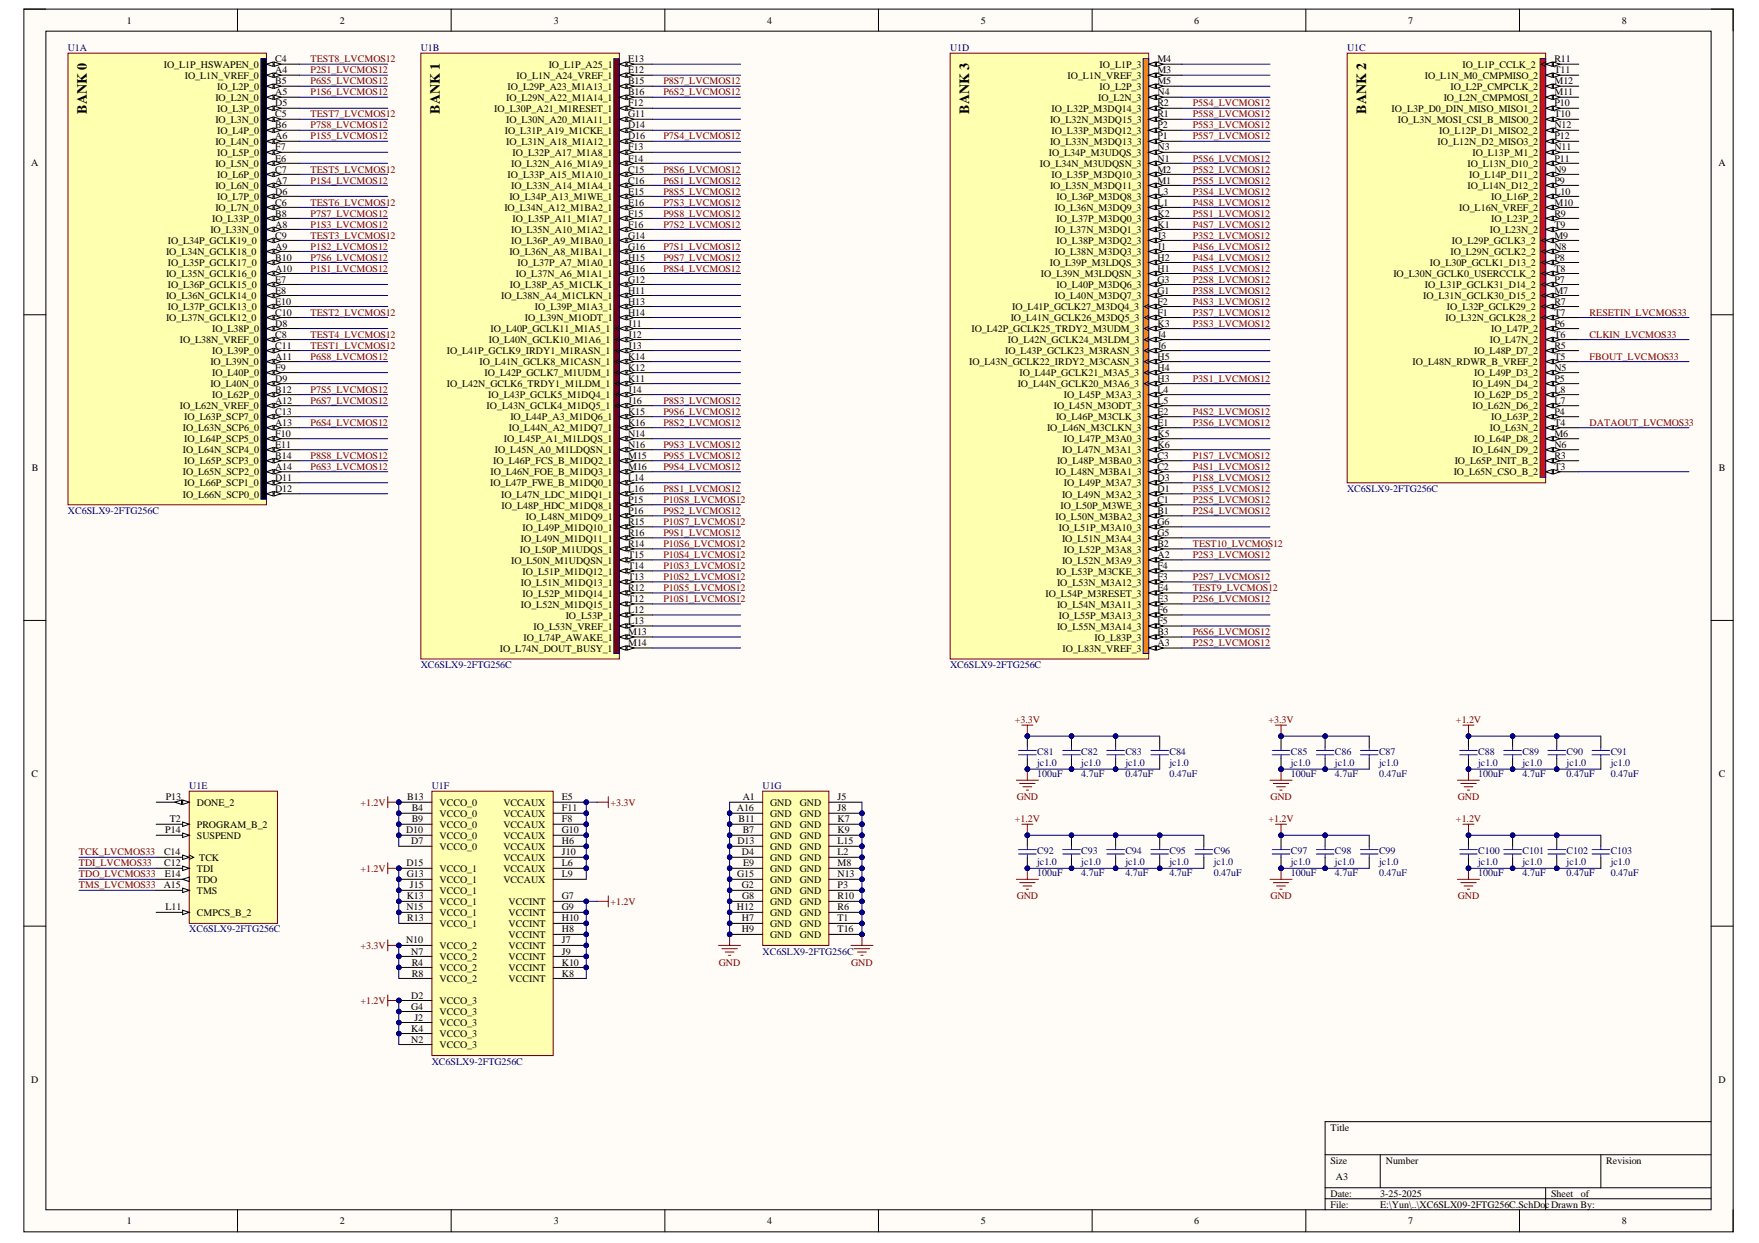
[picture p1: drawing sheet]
<svg xmlns="http://www.w3.org/2000/svg" width="297mm" height="210mm" viewBox="0 0 297 210" stroke-linecap="round" stroke-linejoin="round" font-family="sans-serif">
<defs><g id="words">
<g font-size="2.4">
<text x="14.7" y="19.2" transform="rotate(-90 14.7 19.2)">BANK 0</text>
<text x="74.3" y="19.2" transform="rotate(-90 74.3 19.2)">BANK 1</text>
<text x="163.7" y="19.2" transform="rotate(-90 163.7 19.2)">BANK 3</text>
<text x="230.7" y="19.2" transform="rotate(-90 230.7 19.2)">BANK 2</text>
</g>
<g font-size="1.7">
<text x="21.4" y="4">1</text>
<text x="57.4" y="4">2</text>
<text x="93.5" y="4">3</text>
<text x="129.5" y="4">4</text>
<text x="165.6" y="4">5</text>
<text x="201.7" y="4">6</text>
<text x="237.8" y="4">7</text>
<text x="273.9" y="4">8</text>
<text x="27.7" y="11.4">IO_L1P_HSWAPEN_0</text>
<text x="46.5" y="10.5">C4</text>
<text x="92.7" y="11.4">IO_L1P_A25_1</text>
<text x="106.1" y="10.5">E13</text>
<text x="185.7" y="11.4">IO_L1P_3</text>
<text x="195.5" y="10.5">M4</text>
<text x="247" y="11.4">IO_L1P_CCLK_2</text>
<text x="262.5" y="10.5">R11</text>
<text x="31.2" y="13.3">IO_L1N_VREF_0</text>
<text x="36.4" y="17">IO_L2N_0</text>
<text x="36.7" y="15.2">IO_L2P_0</text>
<text x="46.5" y="12.4">A4</text>
<text x="46.5" y="14.2">B5</text>
<text x="46.5" y="16.1">A5</text>
<text x="46.5" y="17.9">D5</text>
<text x="85.5" y="17">IO_L29N_A22_M1A14_1</text>
<text x="85.7" y="15.2">IO_L29P_A23_M1A13_1</text>
<text x="87.2" y="13.3">IO_L1N_A24_VREF_1</text>
<text x="106.1" y="12.4">E12</text>
<text x="106.1" y="14.2">B15</text>
<text x="106.1" y="16.1">B16</text>
<text x="106.1" y="17.9">F12</text>
<text x="180.3" y="13.3">IO_L1N_VREF_3</text>
<text x="185.4" y="17">IO_L2N_3</text>
<text x="185.7" y="15.2">IO_L2P_3</text>
<text x="195.5" y="12.4">M3</text>
<text x="195.5" y="14.2">M5</text>
<text x="195.5" y="16.1">N4</text>
<text x="195.5" y="17.9">R2</text>
<text x="240.6" y="13.3">IO_L1N_M0_CMPMISO_2</text>
<text x="243.8" y="17">IO_L2N_CMPMOSI_2</text>
<text x="244.9" y="15.2">IO_L2P_CMPCLK_2</text>
<text x="262.5" y="12.4">T11</text>
<text x="262.5" y="14.2">M12</text>
<text x="262.5" y="16.1">M11</text>
<text x="262.5" y="17.9">P10</text>
<text x="36.4" y="20.7">IO_L3N_0</text>
<text x="36.7" y="18.9">IO_L3P_0</text>
<text x="36.7" y="22.6">IO_L4P_0</text>
<text x="46.5" y="19.8">C5</text>
<text x="46.5" y="21.7">B6</text>
<text x="46.5" y="23.5">A6</text>
<text x="83.5" y="18.9">IO_L30P_A21_M1RESET_1</text>
<text x="85.3" y="22.6">IO_L31P_A19_M1CKE_1</text>
<text x="85.5" y="20.7">IO_L30N_A20_M1A11_1</text>
<text x="106.1" y="19.8">G11</text>
<text x="106.1" y="21.7">D14</text>
<text x="106.1" y="23.5">D16</text>
<text x="177.3" y="20.7">IO_L32N_M3DQ15_3</text>
<text x="177.6" y="18.9">IO_L32P_M3DQ14_3</text>
<text x="177.6" y="22.6">IO_L33P_M3DQ12_3</text>
<text x="195.5" y="19.8">R1</text>
<text x="195.5" y="21.7">P2</text>
<text x="195.5" y="23.5">P1</text>
<text x="235" y="18.9">IO_L3P_D0_DIN_MISO_MISO1_2</text>
<text x="236.1" y="20.7">IO_L3N_MOSI_CSI_B_MISO0_2</text>
<text x="243" y="22.6">IO_L12P_D1_MISO2_2</text>
<text x="262.5" y="19.8">T10</text>
<text x="262.5" y="21.7">N12</text>
<text x="262.5" y="23.5">P12</text>
<text x="5.3" y="28">A</text>
<text x="36.4" y="24.5">IO_L4N_0</text>
<text x="36.4" y="28.2">IO_L5N_0</text>
<text x="36.7" y="26.4">IO_L5P_0</text>
<text x="46.5" y="25.4">F7</text>
<text x="46.5" y="27.3">E6</text>
<text x="46.5" y="29.1">C7</text>
<text x="85.5" y="24.5">IO_L31N_A18_M1A12_1</text>
<text x="86.3" y="28.2">IO_L32N_A16_M1A9_1</text>
<text x="86.6" y="26.4">IO_L32P_A17_M1A8_1</text>
<text x="106.1" y="25.4">F13</text>
<text x="106.1" y="27.3">F14</text>
<text x="106.1" y="29.1">C15</text>
<text x="175.6" y="28.2">IO_L34N_M3UDQSN_3</text>
<text x="177.1" y="26.4">IO_L34P_M3UDQS_3</text>
<text x="177.3" y="24.5">IO_L33N_M3DQ13_3</text>
<text x="195.5" y="25.4">N3</text>
<text x="195.5" y="27.3">N1</text>
<text x="195.5" y="29.1">M2</text>
<text x="242.8" y="24.5">IO_L12N_D2_MISO3_2</text>
<text x="247.8" y="28.2">IO_L13N_D10_2</text>
<text x="248.7" y="26.4">IO_L13P_M1_2</text>
<text x="262.5" y="25.4">N11</text>
<text x="262.5" y="27.3">P11</text>
<text x="262.5" y="29.1">N9</text>
<text x="290.2" y="28">A</text>
<text x="36.4" y="31.9">IO_L6N_0</text>
<text x="36.4" y="35.6">IO_L7N_0</text>
<text x="36.7" y="30.1">IO_L6P_0</text>
<text x="36.7" y="33.8">IO_L7P_0</text>
<text x="46.5" y="31">A7</text>
<text x="46.5" y="32.9">D6</text>
<text x="46.5" y="34.7">C6</text>
<text x="85.2" y="35.6">IO_L34N_A12_M1BA2_1</text>
<text x="85.7" y="30.1">IO_L33P_A15_M1A10_1</text>
<text x="86" y="33.8">IO_L34P_A13_M1WE_1</text>
<text x="86.3" y="31.9">IO_L33N_A14_M1A4_1</text>
<text x="106.1" y="31">C16</text>
<text x="106.1" y="32.9">E15</text>
<text x="106.1" y="34.7">E16</text>
<text x="177.3" y="31.9">IO_L35N_M3DQ11_3</text>
<text x="177.6" y="30.1">IO_L35P_M3DQ10_3</text>
<text x="178.1" y="35.6">IO_L36N_M3DQ9_3</text>
<text x="178.4" y="33.8">IO_L36P_M3DQ8_3</text>
<text x="195.5" y="31">M1</text>
<text x="195.5" y="32.9">L3</text>
<text x="195.5" y="34.7">L1</text>
<text x="246.4" y="35.6">IO_L16N_VREF_2</text>
<text x="247.8" y="31.9">IO_L14N_D12_2</text>
<text x="248.1" y="30.1">IO_L14P_D11_2</text>
<text x="251.8" y="33.8">IO_L16P_2</text>
<text x="262.5" y="31">P9</text>
<text x="262.5" y="32.9">L10</text>
<text x="262.5" y="34.7">M10</text>
<text x="28.3" y="41.2">IO_L34P_GCLK19_0</text>
<text x="35.5" y="39.4">IO_L33N_0</text>
<text x="35.8" y="37.5">IO_L33P_0</text>
<text x="46.5" y="36.6">B8</text>
<text x="46.5" y="38.4">A8</text>
<text x="46.5" y="40.3">C9</text>
<text x="86.3" y="39.4">IO_L35N_A10_M1A2_1</text>
<text x="86.3" y="41.2">IO_L36P_A9_M1BA0_1</text>
<text x="86.6" y="37.5">IO_L35P_A11_M1A7_1</text>
<text x="106.1" y="36.6">F15</text>
<text x="106.1" y="38.4">F16</text>
<text x="106.1" y="40.3">G14</text>
<text x="178.1" y="39.4">IO_L37N_M3DQ1_3</text>
<text x="178.4" y="37.5">IO_L37P_M3DQ0_3</text>
<text x="178.4" y="41.2">IO_L38P_M3DQ2_3</text>
<text x="195.5" y="36.6">K2</text>
<text x="195.5" y="38.4">K1</text>
<text x="195.5" y="40.3">J3</text>
<text x="245.2" y="41.2">IO_L29P_GCLK3_2</text>
<text x="251.6" y="39.4">IO_L23N_2</text>
<text x="251.8" y="37.5">IO_L23P_2</text>
<text x="262.5" y="36.6">R9</text>
<text x="262.5" y="38.4">T9</text>
<text x="262.5" y="40.3">M9</text>
<text x="28" y="43.1">IO_L34N_GCLK18_0</text>
<text x="28" y="46.8">IO_L35N_GCLK16_0</text>
<text x="28.3" y="44.9">IO_L35P_GCLK17_0</text>
<text x="46.5" y="42.2">A9</text>
<text x="46.5" y="44">B10</text>
<text x="46.5" y="45.9">A10</text>
<text x="46.5" y="47.7">E7</text>
<text x="86" y="43.1">IO_L36N_A8_M1BA1_1</text>
<text x="87.1" y="46.8">IO_L37N_A6_M1A1_1</text>
<text x="87.4" y="44.9">IO_L37P_A7_M1A0_1</text>
<text x="106.1" y="42.2">G16</text>
<text x="106.1" y="44">H15</text>
<text x="106.1" y="45.9">H16</text>
<text x="106.1" y="47.7">G12</text>
<text x="175.8" y="46.8">IO_L39N_M3LDQSN_3</text>
<text x="177.3" y="44.9">IO_L39P_M3LDQS_3</text>
<text x="178.1" y="43.1">IO_L38N_M3DQ3_3</text>
<text x="195.5" y="42.2">J1</text>
<text x="195.5" y="44">H2</text>
<text x="195.5" y="45.9">H1</text>
<text x="195.5" y="47.7">G3</text>
<text x="235.3" y="46.8">IO_L30N_GCLK0_USERCCLK_2</text>
<text x="241.5" y="44.9">IO_L30P_GCLK1_D13_2</text>
<text x="244.9" y="43.1">IO_L29N_GCLK2_2</text>
<text x="262.5" y="42.2">N8</text>
<text x="262.5" y="44">P8</text>
<text x="262.5" y="45.9">T8</text>
<text x="262.5" y="47.7">P7</text>
<text x="28" y="50.5">IO_L36N_GCLK14_0</text>
<text x="28.3" y="48.7">IO_L36P_GCLK15_0</text>
<text x="28.3" y="52.4">IO_L37P_GCLK13_0</text>
<text x="46.5" y="49.6">E8</text>
<text x="46.5" y="51.4">E10</text>
<text x="46.5" y="53.3">C10</text>
<text x="84.6" y="50.5">IO_L38N_A4_M1CLKN_1</text>
<text x="86.1" y="48.7">IO_L38P_A5_M1CLK_1</text>
<text x="90.3" y="52.4">IO_L39P_M1A3_1</text>
<text x="106.1" y="49.6">H11</text>
<text x="106.1" y="51.4">H13</text>
<text x="106.1" y="53.3">H14</text>
<text x="170.9" y="52.4">IO_L41P_GCLK27_M3DQ4_3</text>
<text x="178.1" y="50.5">IO_L40N_M3DQ7_3</text>
<text x="178.4" y="48.7">IO_L40P_M3DQ6_3</text>
<text x="195.5" y="49.6">G1</text>
<text x="195.5" y="51.4">F2</text>
<text x="195.5" y="53.3">F1</text>
<text x="240.3" y="50.5">IO_L31N_GCLK30_D15_2</text>
<text x="240.6" y="48.7">IO_L31P_GCLK31_D14_2</text>
<text x="244.3" y="52.4">IO_L32P_GCLK29_2</text>
<text x="262.5" y="49.6">M7</text>
<text x="262.5" y="51.4">R7</text>
<text x="262.5" y="53.3">T7</text>
<text x="28" y="54.2">IO_L37N_GCLK12_0</text>
<text x="30.4" y="57.9">IO_L38N_VREF_0</text>
<text x="35.8" y="56.1">IO_L38P_0</text>
<text x="35.8" y="59.8">IO_L39P_0</text>
<text x="46.5" y="55.2">D8</text>
<text x="46.5" y="57">C8</text>
<text x="46.5" y="58.9">C11</text>
<text x="75.4" y="59.8">IO_L41P_GCLK9_IRDY1_M1RASN_1</text>
<text x="82.5" y="57.9">IO_L40N_GCLK10_M1A6_1</text>
<text x="82.8" y="56.1">IO_L40P_GCLK11_M1A5_1</text>
<text x="88.6" y="54.2">IO_L39N_M1ODT_1</text>
<text x="106.1" y="55.2">J11</text>
<text x="106.1" y="57">J12</text>
<text x="106.1" y="58.9">J13</text>
<text x="164" y="56.1">IO_L42P_GCLK25_TRDY2_M3UDM_3</text>
<text x="169.7" y="59.8">IO_L43P_GCLK23_M3RASN_3</text>
<text x="170.2" y="57.9">IO_L42N_GCLK24_M3LDM_3</text>
<text x="170.7" y="54.2">IO_L41N_GCLK26_M3DQ5_3</text>
<text x="195.5" y="55.2">K3</text>
<text x="195.5" y="57">J4</text>
<text x="195.5" y="58.9">J6</text>
<text x="244.1" y="54.2">IO_L32N_GCLK28_2</text>
<text x="248.9" y="59.8">IO_L48P_D7_2</text>
<text x="251.6" y="57.9">IO_L47N_2</text>
<text x="251.8" y="56.1">IO_L47P_2</text>
<text x="262.5" y="55.2">P6</text>
<text x="262.5" y="57">T6</text>
<text x="262.5" y="58.9">R5</text>
<text x="35.5" y="61.7">IO_L39N_0</text>
<text x="35.5" y="65.4">IO_L40N_0</text>
<text x="35.8" y="63.5">IO_L40P_0</text>
<text x="46.5" y="60.7">A11</text>
<text x="46.5" y="62.6">F9</text>
<text x="46.5" y="64.5">D9</text>
<text x="75.4" y="65.4">IO_L42N_GCLK6_TRDY1_M1LDM_1</text>
<text x="81" y="61.7">IO_L41N_GCLK8_M1CASN_1</text>
<text x="81.8" y="63.5">IO_L42P_GCLK7_M1UDM_1</text>
<text x="106.1" y="60.7">K14</text>
<text x="106.1" y="62.6">K12</text>
<text x="106.1" y="64.5">K11</text>
<text x="163.7" y="61.7">IO_L43N_GCLK22_IRDY2_M3CASN_3</text>
<text x="171.9" y="65.4">IO_L44N_GCLK20_M3A6_3</text>
<text x="172.2" y="63.5">IO_L44P_GCLK21_M3A5_3</text>
<text x="195.5" y="60.7">H5</text>
<text x="195.5" y="62.6">H4</text>
<text x="195.5" y="64.5">H3</text>
<text x="238.5" y="61.7">IO_L48N_RDWR_B_VREF_2</text>
<text x="248.7" y="65.4">IO_L49N_D4_2</text>
<text x="248.9" y="63.5">IO_L49P_D3_2</text>
<text x="262.5" y="60.7">T5</text>
<text x="262.5" y="62.6">N5</text>
<text x="262.5" y="64.5">P5</text>
<text x="30.4" y="69.1">IO_L62N_VREF_0</text>
<text x="31.1" y="71">IO_L63P_SCP7_0</text>
<text x="35.8" y="67.2">IO_L62P_0</text>
<text x="46.5" y="66.3">B12</text>
<text x="46.5" y="68.2">A12</text>
<text x="46.5" y="70">C13</text>
<text x="46.5" y="71.9">A13</text>
<text x="82.2" y="69.1">IO_L43N_GCLK4_M1DQ5_1</text>
<text x="82.5" y="67.2">IO_L43P_GCLK5_M1DQ4_1</text>
<text x="86.2" y="71">IO_L44P_A3_M1DQ6_1</text>
<text x="106.1" y="66.3">J14</text>
<text x="106.1" y="68.2">J16</text>
<text x="106.1" y="70">K15</text>
<text x="106.1" y="71.9">K16</text>
<text x="177.9" y="69.1">IO_L45N_M3ODT_3</text>
<text x="178.3" y="71">IO_L46P_M3CLK_3</text>
<text x="179.6" y="67.2">IO_L45P_M3A3_3</text>
<text x="195.5" y="66.3">L4</text>
<text x="195.5" y="68.2">L5</text>
<text x="195.5" y="70">E2</text>
<text x="195.5" y="71.9">E1</text>
<text x="248.7" y="69.1">IO_L62N_D6_2</text>
<text x="248.9" y="67.2">IO_L62P_D5_2</text>
<text x="251.8" y="71">IO_L63P_2</text>
<text x="262.5" y="66.3">L8</text>
<text x="262.5" y="68.2">L7</text>
<text x="262.5" y="70">P4</text>
<text x="262.5" y="71.9">T4</text>
<text x="30.9" y="72.8">IO_L63N_SCP6_0</text>
<text x="30.9" y="76.5">IO_L64N_SCP4_0</text>
<text x="31.1" y="74.7">IO_L64P_SCP5_0</text>
<text x="46.5" y="73.7">F10</text>
<text x="46.5" y="75.6">E11</text>
<text x="46.5" y="77.5">B14</text>
<text x="83.6" y="76.5">IO_L45N_A0_M1LDQSN_1</text>
<text x="85.1" y="74.7">IO_L45P_A1_M1LDQS_1</text>
<text x="85.9" y="72.8">IO_L44N_A2_M1DQ7_1</text>
<text x="106.1" y="73.7">N14</text>
<text x="106.1" y="75.6">N16</text>
<text x="106.1" y="77.5">M15</text>
<text x="176.8" y="72.8">IO_L46N_M3CLKN_3</text>
<text x="179.3" y="76.5">IO_L47N_M3A1_3</text>
<text x="179.6" y="74.7">IO_L47P_M3A0_3</text>
<text x="195.5" y="73.7">K5</text>
<text x="195.5" y="75.6">K6</text>
<text x="195.5" y="77.5">C3</text>
<text x="248.7" y="76.5">IO_L64N_D9_2</text>
<text x="248.9" y="74.7">IO_L64P_D8_2</text>
<text x="251.6" y="72.8">IO_L63N_2</text>
<text x="262.5" y="73.7">M6</text>
<text x="262.5" y="75.6">N6</text>
<text x="262.5" y="77.5">R3</text>
<text x="5.4" y="79.6">B</text>
<text x="30.9" y="80.3">IO_L65N_SCP2_0</text>
<text x="31.1" y="78.4">IO_L65P_SCP3_0</text>
<text x="31.1" y="82.2">IO_L66P_SCP1_0</text>
<text x="46.5" y="79.4">A14</text>
<text x="46.5" y="81.2">D11</text>
<text x="46.5" y="83.1">D12</text>
<text x="82.8" y="82.2">IO_L47P_FWE_B_M1DQ0_1</text>
<text x="82.8" y="80.3">IO_L46N_FOE_B_M1DQ3_1</text>
<text x="83.3" y="78.4">IO_L46P_FCS_B_M1DQ2_1</text>
<text x="106.1" y="79.4">M16</text>
<text x="106.1" y="81.2">L14</text>
<text x="106.1" y="83.1">L16</text>
<text x="178.2" y="80.3">IO_L48N_M3BA1_3</text>
<text x="178.5" y="78.4">IO_L48P_M3BA0_3</text>
<text x="179.6" y="82.2">IO_L49P_M3A7_3</text>
<text x="195.5" y="79.4">C2</text>
<text x="195.5" y="81.2">D3</text>
<text x="195.5" y="83.1">D1</text>
<text x="245.5" y="80.3">IO_L65N_CSO_B_2</text>
<text x="245.7" y="78.4">IO_L65P_INIT_B_2</text>
<text x="262.5" y="79.4">T3</text>
<text x="290.3" y="79.6">B</text>
<text x="30.9" y="84">IO_L66N_SCP0_0</text>
<text x="84.6" y="84">IO_L47N_LDC_M1DQ1_1</text>
<text x="84.7" y="85.9">IO_L48P_HDC_M1DQ8_1</text>
<text x="88.3" y="89.6">IO_L49P_M1DQ10_1</text>
<text x="88.8" y="87.7">IO_L48N_M1DQ9_1</text>
<text x="106.1" y="84.9">P15</text>
<text x="106.1" y="86.8">P16</text>
<text x="106.1" y="88.7">R15</text>
<text x="178.2" y="87.7">IO_L50N_M3BA2_3</text>
<text x="178.8" y="89.6">IO_L51P_M3A10_3</text>
<text x="179.1" y="85.9">IO_L50P_M3WE_3</text>
<text x="179.3" y="84">IO_L49N_M3A2_3</text>
<text x="195.5" y="84.9">C1</text>
<text x="195.5" y="86.8">B1</text>
<text x="195.5" y="88.7">G6</text>
<text x="86.3" y="95.2">IO_L50N_M1UDQSN_1</text>
<text x="87.8" y="93.3">IO_L50P_M1UDQS_1</text>
<text x="88" y="91.4">IO_L49N_M1DQ11_1</text>
<text x="106.1" y="90.5">R16</text>
<text x="106.1" y="92.4">R14</text>
<text x="106.1" y="94.2">T15</text>
<text x="179.3" y="91.4">IO_L51N_M3A4_3</text>
<text x="179.3" y="95.2">IO_L52N_M3A9_3</text>
<text x="179.6" y="93.3">IO_L52P_M3A8_3</text>
<text x="195.5" y="90.5">G5</text>
<text x="195.5" y="92.4">B2</text>
<text x="195.5" y="94.2">A2</text>
<text x="88" y="98.9">IO_L51N_M1DQ13_1</text>
<text x="88.3" y="97">IO_L51P_M1DQ12_1</text>
<text x="88.3" y="100.7">IO_L52P_M1DQ14_1</text>
<text x="106.1" y="96.1">T14</text>
<text x="106.1" y="98">T13</text>
<text x="106.1" y="99.8">R12</text>
<text x="106.1" y="101.7">T12</text>
<text x="176.6" y="100.7">IO_L54P_M3RESET_3</text>
<text x="178.3" y="97">IO_L53P_M3CKE_3</text>
<text x="178.5" y="98.9">IO_L53N_M3A12_3</text>
<text x="195.5" y="96.1">F4</text>
<text x="195.5" y="98">F3</text>
<text x="195.5" y="99.8">E4</text>
<text x="195.5" y="101.7">E3</text>
<text x="88" y="102.6">IO_L52N_M1DQ15_1</text>
<text x="90.1" y="106.3">IO_L53N_VREF_1</text>
<text x="95.5" y="104.5">IO_L53P_1</text>
<text x="106.1" y="103.5">L12</text>
<text x="106.1" y="105.4">L13</text>
<text x="106.1" y="107.2">M13</text>
<text x="178.5" y="102.6">IO_L54N_M3A11_3</text>
<text x="178.5" y="106.3">IO_L55N_M3A14_3</text>
<text x="178.8" y="104.5">IO_L55P_M3A13_3</text>
<text x="195.5" y="103.5">F6</text>
<text x="195.5" y="105.4">F5</text>
<text x="195.5" y="107.2">B3</text>
<text x="84.4" y="110">IO_L74N_DOUT_BUSY_1</text>
<text x="88.4" y="108.2">IO_L74P_AWAKE_1</text>
<text x="106.1" y="109.1">M14</text>
<text x="179.4" y="110">IO_L83N_VREF_3</text>
<text x="184.8" y="108.2">IO_L83P_3</text>
<text x="195.5" y="109.1">A3</text>
<text x="5.3" y="131.2">C</text>
<text x="290.3" y="131.2">C</text>
<text x="28" y="135.2">P13</text>
<text x="33.2" y="136.1">DONE_2</text>
<text x="68.8" y="135.2">B13</text>
<text x="69.5" y="137">B4</text>
<text x="74.2" y="136.1">VCCO_0</text>
<text x="74.2" y="138">VCCO_0</text>
<text x="85" y="136.1">VCCAUX</text>
<text x="85" y="138">VCCAUX</text>
<text x="94.9" y="135.2">E5</text>
<text x="94.9" y="137">F11</text>
<text x="124.5" y="137">A16</text>
<text x="125.4" y="135.2">A1</text>
<text x="130.1" y="136.1">GND</text>
<text x="130.1" y="138">GND</text>
<text x="135.1" y="136.1">GND</text>
<text x="135.1" y="138">GND</text>
<text x="141.5" y="135.2">J5</text>
<text x="141.5" y="137">J8</text>
<text x="27.9" y="140.7">P14</text>
<text x="28.7" y="138.9">T2</text>
<text x="33.2" y="139.8">PROGRAM_B_2</text>
<text x="33.2" y="141.7">SUSPEND</text>
<text x="68.6" y="140.7">D10</text>
<text x="69.4" y="142.6">D7</text>
<text x="69.5" y="138.9">B9</text>
<text x="74.2" y="139.8">VCCO_0</text>
<text x="74.2" y="141.7">VCCO_0</text>
<text x="74.2" y="143.5">VCCO_0</text>
<text x="85" y="139.8">VCCAUX</text>
<text x="85" y="141.7">VCCAUX</text>
<text x="85" y="143.5">VCCAUX</text>
<text x="94.9" y="138.9">F8</text>
<text x="94.9" y="140.7">G10</text>
<text x="94.9" y="142.6">H6</text>
<text x="124.5" y="142.6">D13</text>
<text x="124.7" y="138.9">B11</text>
<text x="125.4" y="140.7">B7</text>
<text x="130.1" y="139.8">GND</text>
<text x="130.1" y="141.7">GND</text>
<text x="130.1" y="143.5">GND</text>
<text x="135.1" y="139.8">GND</text>
<text x="135.1" y="141.7">GND</text>
<text x="135.1" y="143.5">GND</text>
<text x="141.5" y="138.9">K7</text>
<text x="141.5" y="140.7">K9</text>
<text x="141.5" y="142.6">L15</text>
<text x="27.7" y="144.5">C14</text>
<text x="27.7" y="146.3">C12</text>
<text x="27.8" y="148.2">E14</text>
<text x="33.2" y="147.2">TDI</text>
<text x="33.2" y="149.1">TDO</text>
<text x="33.6" y="145.4">TCK</text>
<text x="68.6" y="146.3">D15</text>
<text x="68.7" y="148.2">G13</text>
<text x="74.2" y="147.2">VCCO_1</text>
<text x="74.2" y="149.1">VCCO_1</text>
<text x="85" y="145.4">VCCAUX</text>
<text x="85" y="147.2">VCCAUX</text>
<text x="85" y="149.1">VCCAUX</text>
<text x="94.9" y="144.5">J10</text>
<text x="94.9" y="146.3">L6</text>
<text x="94.9" y="148.2">L9</text>
<text x="124.5" y="148.2">G15</text>
<text x="125.3" y="144.5">D4</text>
<text x="125.5" y="146.3">E9</text>
<text x="130.1" y="145.4">GND</text>
<text x="130.1" y="147.2">GND</text>
<text x="130.1" y="149.1">GND</text>
<text x="135.1" y="145.4">GND</text>
<text x="135.1" y="147.2">GND</text>
<text x="135.1" y="149.1">GND</text>
<text x="141.5" y="144.5">L2</text>
<text x="141.5" y="146.3">M8</text>
<text x="141.5" y="148.2">N13</text>
<text x="27.7" y="150">A15</text>
<text x="28" y="153.8">L11</text>
<text x="33.2" y="154.7">CMPCS_B_2</text>
<text x="33.2" y="151">TMS</text>
<text x="68.6" y="153.8">N15</text>
<text x="68.7" y="151.9">K13</text>
<text x="68.8" y="155.6">R13</text>
<text x="69.2" y="150">J15</text>
<text x="74.2" y="151">VCCO_1</text>
<text x="74.2" y="152.8">VCCO_1</text>
<text x="74.2" y="154.7">VCCO_1</text>
<text x="85.9" y="152.8">VCCINT</text>
<text x="85.9" y="154.7">VCCINT</text>
<text x="94.9" y="151.9">G7</text>
<text x="94.9" y="153.8">G9</text>
<text x="94.9" y="155.6">H10</text>
<text x="124.5" y="153.8">H12</text>
<text x="125.3" y="150">G2</text>
<text x="125.3" y="155.6">H7</text>
<text x="125.3" y="151.9">G8</text>
<text x="130.1" y="151">GND</text>
<text x="130.1" y="152.8">GND</text>
<text x="130.1" y="154.7">GND</text>
<text x="135.1" y="151">GND</text>
<text x="135.1" y="152.8">GND</text>
<text x="135.1" y="154.7">GND</text>
<text x="141.5" y="150">P3</text>
<text x="141.5" y="151.9">R10</text>
<text x="141.5" y="153.8">R6</text>
<text x="141.5" y="155.6">T1</text>
<text x="68.6" y="159.3">N10</text>
<text x="69.4" y="161.2">N7</text>
<text x="74.2" y="156.5">VCCO_1</text>
<text x="74.2" y="160.3">VCCO_2</text>
<text x="85.9" y="156.5">VCCINT</text>
<text x="85.9" y="158.4">VCCINT</text>
<text x="85.9" y="160.3">VCCINT</text>
<text x="94.9" y="157.5">H8</text>
<text x="94.9" y="159.3">J7</text>
<text x="94.9" y="161.2">J9</text>
<text x="125.3" y="157.5">H9</text>
<text x="130.1" y="156.5">GND</text>
<text x="130.1" y="158.4">GND</text>
<text x="135.1" y="156.5">GND</text>
<text x="135.1" y="158.4">GND</text>
<text x="141.5" y="157.5">T16</text>
<text x="69.5" y="163">R4</text>
<text x="69.6" y="164.9">R8</text>
<text x="74.2" y="162.1">VCCO_2</text>
<text x="74.2" y="164">VCCO_2</text>
<text x="74.2" y="165.8">VCCO_2</text>
<text x="85.9" y="162.1">VCCINT</text>
<text x="85.9" y="164">VCCINT</text>
<text x="85.9" y="165.8">VCCINT</text>
<text x="94.9" y="163">K10</text>
<text x="94.9" y="164.9">K8</text>
<text x="69.4" y="168.6">D2</text>
<text x="69.4" y="170.5">G4</text>
<text x="70" y="172.3">J2</text>
<text x="74.2" y="169.5">VCCO_3</text>
<text x="74.2" y="171.4">VCCO_3</text>
<text x="74.2" y="173.3">VCCO_3</text>
<text x="69.4" y="174.2">K4</text>
<text x="69.4" y="176.1">N2</text>
<text x="74.2" y="175.1">VCCO_3</text>
<text x="74.2" y="177">VCCO_3</text>
<text x="5.3" y="182.8">D</text>
<text x="290.2" y="182.8">D</text>
<text x="224.7" y="191">Title</text>
<text x="224.7" y="196.5">Size</text>
<text x="234" y="196.5">Number</text>
<text x="271.2" y="196.5">Revision</text>
<text x="224.7" y="202.1">Date:</text>
<text x="224.7" y="204">File:</text>
<text x="225.6" y="199.3">A3</text>
<text x="233.1" y="202.1">3-25-2025</text>
<text x="233.1" y="204">E:\Yun\..\XC6SLX09-2FTG256C.SchDocDrawn By:</text>
<text x="261.9" y="202.1">Sheet</text>
<text x="266.9" y="202.1">of</text>
<text x="21.4" y="206.8">1</text>
<text x="57.4" y="206.8">2</text>
<text x="93.5" y="206.8">3</text>
<text x="129.5" y="206.8">4</text>
<text x="165.6" y="206.8">5</text>
<text x="201.7" y="206.8">6</text>
<text x="237.8" y="206.8">7</text>
<text x="273.9" y="206.8">8</text>
</g>
<g font-size="1.7" fill="#000080">
<text x="11.5" y="8.7">U1A</text>
<text x="71" y="8.7">U1B</text>
<text x="160.4" y="8.7">U1D</text>
<text x="227.5" y="8.7">U1C</text>
<text x="227.5" y="83.1">XC6SLX9-2FTG256C</text>
<text x="11.5" y="86.8">XC6SLX9-2FTG256C</text>
<text x="71" y="112.8">XC6SLX9-2FTG256C</text>
<text x="160.4" y="112.8">XC6SLX9-2FTG256C</text>
<text x="175.2" y="131.2">100uF</text>
<text x="175.2" y="127.5">C81</text>
<text x="175.2" y="129.4">jc1.0</text>
<text x="182.6" y="131.2">4.7uF</text>
<text x="182.6" y="127.5">C82</text>
<text x="182.6" y="129.4">jc1.0</text>
<text x="190" y="131.2">0.47uF</text>
<text x="190" y="127.5">C83</text>
<text x="190" y="129.4">jc1.0</text>
<text x="197.5" y="131.2">0.47uF</text>
<text x="197.5" y="127.5">C84</text>
<text x="197.5" y="129.4">jc1.0</text>
<text x="218" y="131.2">100uF</text>
<text x="218" y="127.5">C85</text>
<text x="218" y="129.4">jc1.0</text>
<text x="225.4" y="131.2">4.7uF</text>
<text x="225.4" y="127.5">C86</text>
<text x="225.4" y="129.4">jc1.0</text>
<text x="232.9" y="131.2">0.47uF</text>
<text x="232.9" y="127.5">C87</text>
<text x="232.9" y="129.4">jc1.0</text>
<text x="249.6" y="131.2">100uF</text>
<text x="249.6" y="127.5">C88</text>
<text x="249.6" y="129.4">jc1.0</text>
<text x="257.1" y="131.2">4.7uF</text>
<text x="257.1" y="127.5">C89</text>
<text x="257.1" y="129.4">jc1.0</text>
<text x="264.6" y="131.2">0.47uF</text>
<text x="264.6" y="127.5">C90</text>
<text x="264.6" y="129.4">jc1.0</text>
<text x="272" y="131.2">0.47uF</text>
<text x="272" y="127.5">C91</text>
<text x="272" y="129.4">jc1.0</text>
<text x="32" y="133.3">U1E</text>
<text x="72.9" y="133.3">U1F</text>
<text x="128.8" y="133.3">U1G</text>
<text x="175.2" y="148">100uF</text>
<text x="175.2" y="144.2">C92</text>
<text x="175.2" y="146.1">jc1.0</text>
<text x="182.6" y="148">4.7uF</text>
<text x="182.6" y="144.2">C93</text>
<text x="182.6" y="146.1">jc1.0</text>
<text x="190" y="148">4.7uF</text>
<text x="190" y="144.2">C94</text>
<text x="190" y="146.1">jc1.0</text>
<text x="197.5" y="148">4.7uF</text>
<text x="197.5" y="144.2">C95</text>
<text x="197.5" y="146.1">jc1.0</text>
<text x="205" y="148">0.47uF</text>
<text x="205" y="144.2">C96</text>
<text x="205" y="146.1">jc1.0</text>
<text x="218" y="148">100uF</text>
<text x="218" y="144.2">C97</text>
<text x="218" y="146.1">jc1.0</text>
<text x="225.4" y="148">4.7uF</text>
<text x="225.4" y="144.2">C98</text>
<text x="225.4" y="146.1">jc1.0</text>
<text x="232.9" y="148">0.47uF</text>
<text x="232.9" y="144.2">C99</text>
<text x="232.9" y="146.1">jc1.0</text>
<text x="249.6" y="148">100uF</text>
<text x="249.6" y="144.2">C100</text>
<text x="249.6" y="146.1">jc1.0</text>
<text x="257.1" y="148">4.7uF</text>
<text x="257.1" y="144.2">C101</text>
<text x="257.1" y="146.1">jc1.0</text>
<text x="264.6" y="148">0.47uF</text>
<text x="264.6" y="144.2">C102</text>
<text x="264.6" y="146.1">jc1.0</text>
<text x="272" y="148">0.47uF</text>
<text x="272" y="144.2">C103</text>
<text x="272" y="146.1">jc1.0</text>
<text x="32" y="157.5">XC6SLX9-2FTG256C</text>
<text x="128.8" y="161.2">XC6SLX9-2FTG256C</text>
<text x="72.9" y="179.8">XC6SLX9-2FTG256C</text>
</g>
<g font-size="1.7" fill="#800000">
<text x="52.4" y="10.5">TEST8_LVCMOS12</text>
<text x="52.4" y="16.1">P1S6_LVCMOS12</text>
<text x="52.4" y="12.4">P2S1_LVCMOS12</text>
<text x="52.4" y="14.2">P6S5_LVCMOS12</text>
<text x="112" y="16.1">P6S2_LVCMOS12</text>
<text x="112" y="14.2">P8S7_LVCMOS12</text>
<text x="201.4" y="17.9">P5S4_LVCMOS12</text>
<text x="52.4" y="23.5">P1S5_LVCMOS12</text>
<text x="52.4" y="21.7">P7S8_LVCMOS12</text>
<text x="52.4" y="19.8">TEST7_LVCMOS12</text>
<text x="112" y="23.5">P7S4_LVCMOS12</text>
<text x="201.4" y="21.7">P5S3_LVCMOS12</text>
<text x="201.4" y="23.5">P5S7_LVCMOS12</text>
<text x="201.4" y="19.8">P5S8_LVCMOS12</text>
<text x="52.4" y="29.1">TEST5_LVCMOS12</text>
<text x="112" y="29.1">P8S6_LVCMOS12</text>
<text x="201.4" y="29.1">P5S2_LVCMOS12</text>
<text x="201.4" y="27.3">P5S6_LVCMOS12</text>
<text x="52.4" y="31">P1S4_LVCMOS12</text>
<text x="52.4" y="34.7">TEST6_LVCMOS12</text>
<text x="112" y="31">P6S1_LVCMOS12</text>
<text x="112" y="34.7">P7S3_LVCMOS12</text>
<text x="112" y="32.9">P8S5_LVCMOS12</text>
<text x="201.4" y="32.9">P3S4_LVCMOS12</text>
<text x="201.4" y="34.7">P4S8_LVCMOS12</text>
<text x="201.4" y="31">P5S5_LVCMOS12</text>
<text x="52.4" y="38.4">P1S3_LVCMOS12</text>
<text x="52.4" y="36.6">P7S7_LVCMOS12</text>
<text x="52.4" y="40.3">TEST3_LVCMOS12</text>
<text x="112" y="38.4">P7S2_LVCMOS12</text>
<text x="112" y="36.6">P9S8_LVCMOS12</text>
<text x="201.4" y="40.3">P3S2_LVCMOS12</text>
<text x="201.4" y="38.4">P4S7_LVCMOS12</text>
<text x="201.4" y="36.6">P5S1_LVCMOS12</text>
<text x="52.4" y="45.9">P1S1_LVCMOS12</text>
<text x="52.4" y="42.2">P1S2_LVCMOS12</text>
<text x="52.4" y="44">P7S6_LVCMOS12</text>
<text x="112" y="42.2">P7S1_LVCMOS12</text>
<text x="112" y="45.9">P8S4_LVCMOS12</text>
<text x="112" y="44">P9S7_LVCMOS12</text>
<text x="201.4" y="47.7">P2S8_LVCMOS12</text>
<text x="201.4" y="44">P4S4_LVCMOS12</text>
<text x="201.4" y="45.9">P4S5_LVCMOS12</text>
<text x="201.4" y="42.2">P4S6_LVCMOS12</text>
<text x="52.4" y="53.3">TEST2_LVCMOS12</text>
<text x="201.4" y="53.3">P3S7_LVCMOS12</text>
<text x="201.4" y="49.6">P3S8_LVCMOS12</text>
<text x="201.4" y="51.4">P4S3_LVCMOS12</text>
<text x="268.4" y="53.3">RESETIN_LVCMOS33</text>
<text x="52.4" y="58.9">TEST1_LVCMOS12</text>
<text x="52.4" y="57">TEST4_LVCMOS12</text>
<text x="201.4" y="55.2">P3S3_LVCMOS12</text>
<text x="268.4" y="57">CLKIN_LVCMOS33</text>
<text x="52.4" y="60.7">P6S8_LVCMOS12</text>
<text x="201.4" y="64.5">P3S1_LVCMOS12</text>
<text x="268.4" y="60.7">FBOUT_LVCMOS33</text>
<text x="52.4" y="71.9">P6S4_LVCMOS12</text>
<text x="52.4" y="68.2">P6S7_LVCMOS12</text>
<text x="52.4" y="66.3">P7S5_LVCMOS12</text>
<text x="112" y="71.9">P8S2_LVCMOS12</text>
<text x="112" y="68.2">P8S3_LVCMOS12</text>
<text x="112" y="70">P9S6_LVCMOS12</text>
<text x="201.4" y="71.9">P3S6_LVCMOS12</text>
<text x="201.4" y="70">P4S2_LVCMOS12</text>
<text x="268.4" y="71.9">DATAOUT_LVCMOS33</text>
<text x="52.4" y="77.5">P8S8_LVCMOS12</text>
<text x="112" y="75.6">P9S3_LVCMOS12</text>
<text x="112" y="77.5">P9S5_LVCMOS12</text>
<text x="201.4" y="77.5">P1S7_LVCMOS12</text>
<text x="52.4" y="79.4">P6S3_LVCMOS12</text>
<text x="112" y="83.1">P8S1_LVCMOS12</text>
<text x="112" y="79.4">P9S4_LVCMOS12</text>
<text x="201.4" y="81.2">P1S8_LVCMOS12</text>
<text x="201.4" y="83.1">P3S5_LVCMOS12</text>
<text x="201.4" y="79.4">P4S1_LVCMOS12</text>
<text x="112" y="86.8">P9S2_LVCMOS12</text>
<text x="112" y="88.7">P10S7_LVCMOS12</text>
<text x="112" y="84.9">P10S8_LVCMOS12</text>
<text x="201.4" y="86.8">P2S4_LVCMOS12</text>
<text x="201.4" y="84.9">P2S5_LVCMOS12</text>
<text x="112" y="90.5">P9S1_LVCMOS12</text>
<text x="112" y="94.2">P10S4_LVCMOS12</text>
<text x="112" y="92.4">P10S6_LVCMOS12</text>
<text x="201.4" y="94.2">P2S3_LVCMOS12</text>
<text x="201.4" y="92.4">TEST10_LVCMOS12</text>
<text x="112" y="101.7">P10S1_LVCMOS12</text>
<text x="112" y="98">P10S2_LVCMOS12</text>
<text x="112" y="96.1">P10S3_LVCMOS12</text>
<text x="112" y="99.8">P10S5_LVCMOS12</text>
<text x="201.4" y="101.7">P2S6_LVCMOS12</text>
<text x="201.4" y="98">P2S7_LVCMOS12</text>
<text x="201.4" y="99.8">TEST9_LVCMOS12</text>
<text x="201.4" y="107.2">P6S6_LVCMOS12</text>
<text x="201.4" y="109.1">P2S2_LVCMOS12</text>
<text x="171.4" y="122.1">+3.3V</text>
<text x="214.2" y="122.1">+3.3V</text>
<text x="245.9" y="122.1">+1.2V</text>
<text x="60.9" y="136.1">+1.2V</text>
<text x="103.1" y="136.1">+3.3V</text>
<text x="171.7" y="135.2">GND</text>
<text x="214.5" y="135.2">GND</text>
<text x="246.2" y="135.2">GND</text>
<text x="171.4" y="138.9">+1.2V</text>
<text x="214.2" y="138.9">+1.2V</text>
<text x="245.9" y="138.9">+1.2V</text>
<text x="13.3" y="144.5">TCK_LVCMOS33</text>
<text x="13.3" y="146.3">TDI_LVCMOS33</text>
<text x="13.3" y="148.2">TDO_LVCMOS33</text>
<text x="60.9" y="147.2">+1.2V</text>
<text x="13.3" y="150">TMS_LVCMOS33</text>
<text x="103.1" y="152.8">+1.2V</text>
<text x="171.7" y="151.9">GND</text>
<text x="214.5" y="151.9">GND</text>
<text x="246.2" y="151.9">GND</text>
<text x="60.9" y="160.3">+3.3V</text>
<text x="121.4" y="163">GND</text>
<text x="143.7" y="163">GND</text>
<text x="60.9" y="169.5">+1.2V</text>
</g>
</g></defs>
<path d="M4 1.5h288.7v206.5h-288.7z" fill-rule="evenodd" fill="#fffcf8"/>
<path d="M4 1.5h288.7v206.5h-288.7z" fill="none" stroke="#000" stroke-width=".17"/>
<path d="M7.7 5.3h281.3v199h-281.3z" fill-rule="evenodd" fill="#fffcf8"/>
<g fill="none" stroke="#000" stroke-width=".17">
<path d="M4 1.5h3.7M7.7 5.3h281.3v199h-281.3zM40.1 1.5v3.8M76.2 1.5v3.8M112.3 1.5v3.8M148.3 1.5v3.8M184.4 1.5v3.8M220.5 1.5v3.8M256.6 1.5v3.8M289 1.5h3.7v3.8M4 53.2h3.7M289 53.2h3.7"/>
<path d="M4 104.8h3.7M289 104.8h3.7M4 156.4h3.7M289 156.4h3.7M223.8 195h65.2M233.1 195v5.6M270.3 195v5.6M289 189.4h-65.2v14.9M40.1 204.3v3.7M76.2 204.3v3.7M112.3 204.3v3.7M148.3 204.3v3.7"/>
<path d="M184.4 204.3v3.7M220.5 204.3v3.7M223.8 200.6h65.2M223.8 202.4h65.2M256.6 204.3v3.7M261 200.6v3.7M292.7 204.3v3.7"/>
</g>
<path d="M100.9 152.2h1.8M102.7 151.3v1.8M121.3 159.6h3.8M123.2 157.8v1.8M121.9 160.2h2.6M122.5 160.8h1.5M123 161.3h.4" fill="none" stroke="#800000" stroke-width=".17"/>
<circle cx="123.2" cy="157.8" r=".37" fill="#000080"/>
<circle cx="123.2" cy="157.8" r=".37" fill="none" stroke="#000080" stroke-width=".17"/>
<path d="M143.7 159.6h3.7M145.6 157.8v1.8M144.2 160.2h2.7M144.8 160.8h1.5M145.4 161.3h.3" fill="none" stroke="#800000" stroke-width=".17"/>
<circle cx="145.6" cy="157.8" r=".37" fill="#000080"/>
<circle cx="145.6" cy="157.8" r=".37" fill="none" stroke="#000080" stroke-width=".17"/>
<path d="M65.5 135.5h1.8M65.5 134.5v1.9M100.9 135.5h1.8M102.7 134.5v1.9" fill="none" stroke="#800000" stroke-width=".17"/>
<circle cx="67.3" cy="135.5" r=".37" fill="#000080"/>
<circle cx="67.3" cy="135.5" r=".37" fill="none" stroke="#000080" stroke-width=".17"/>
<path d="M65.5 158.7v1.9M65.5 159.6h1.8" fill="none" stroke="#800000" stroke-width=".17"/>
<circle cx="67.3" cy="159.7" r=".37" fill="#000080"/>
<circle cx="67.3" cy="159.7" r=".37" fill="none" stroke="#000080" stroke-width=".17"/>
<circle cx="173.5" cy="146.6" r=".37" fill="#000080"/>
<circle cx="173.5" cy="146.6" r=".37" fill="none" stroke="#000080" stroke-width=".17"/>
<circle cx="173.5" cy="141.1" r=".37" fill="#000080"/>
<circle cx="173.5" cy="141.1" r=".37" fill="none" stroke="#000080" stroke-width=".17"/>
<path d="M173.5 144.8v1.8" fill="none" stroke="#000" stroke-width=".17"/>
<circle cx="173.5" cy="146.6" r=".37" fill="#000080"/>
<circle cx="173.5" cy="146.6" r=".37" fill="none" stroke="#000080" stroke-width=".17"/>
<path d="M173.5 141v1.9" fill="none" stroke="#000" stroke-width=".17"/>
<circle cx="173.5" cy="141.1" r=".37" fill="#000080"/>
<circle cx="173.5" cy="141.1" r=".37" fill="none" stroke="#000080" stroke-width=".17"/>
<path d="M172 143.5h3M172 144.2h3M173.5 142.9v.6M173.5 144.2v.6" fill="none" stroke="#00f" stroke-width=".17"/>
<circle cx="180.9" cy="146.6" r=".37" fill="#000080"/>
<circle cx="180.9" cy="146.6" r=".37" fill="none" stroke="#000080" stroke-width=".17"/>
<circle cx="180.9" cy="141.1" r=".37" fill="#000080"/>
<circle cx="180.9" cy="141.1" r=".37" fill="none" stroke="#000080" stroke-width=".17"/>
<path d="M180.9 144.8v1.8" fill="none" stroke="#000" stroke-width=".17"/>
<circle cx="180.9" cy="146.6" r=".37" fill="#000080"/>
<circle cx="180.9" cy="146.6" r=".37" fill="none" stroke="#000080" stroke-width=".17"/>
<path d="M180.9 141v1.9" fill="none" stroke="#000" stroke-width=".17"/>
<circle cx="180.9" cy="141.1" r=".37" fill="#000080"/>
<circle cx="180.9" cy="141.1" r=".37" fill="none" stroke="#000080" stroke-width=".17"/>
<path d="M179.4 143.5h3M179.4 144.2h3M180.9 142.9v.6M180.9 144.2v.6" fill="none" stroke="#00f" stroke-width=".17"/>
<circle cx="188.4" cy="146.6" r=".37" fill="#000080"/>
<circle cx="188.4" cy="146.6" r=".37" fill="none" stroke="#000080" stroke-width=".17"/>
<circle cx="188.4" cy="141.1" r=".38" fill="#000080"/>
<circle cx="188.4" cy="141.1" r=".38" fill="none" stroke="#000080" stroke-width=".17"/>
<path d="M188.4 144.8v1.8" fill="none" stroke="#000" stroke-width=".17"/>
<circle cx="188.4" cy="146.6" r=".37" fill="#000080"/>
<circle cx="188.4" cy="146.6" r=".37" fill="none" stroke="#000080" stroke-width=".17"/>
<path d="M188.4 141v1.9" fill="none" stroke="#000" stroke-width=".17"/>
<circle cx="188.4" cy="141.1" r=".38" fill="#000080"/>
<circle cx="188.4" cy="141.1" r=".38" fill="none" stroke="#000080" stroke-width=".17"/>
<path d="M186.9 143.5h3M186.9 144.2h3M188.4 142.9v.6M188.4 144.2v.6" fill="none" stroke="#00f" stroke-width=".17"/>
<circle cx="195.8" cy="146.6" r=".37" fill="#000080"/>
<circle cx="195.8" cy="146.6" r=".37" fill="none" stroke="#000080" stroke-width=".17"/>
<circle cx="195.8" cy="141.1" r=".37" fill="#000080"/>
<circle cx="195.8" cy="141.1" r=".37" fill="none" stroke="#000080" stroke-width=".17"/>
<path d="M195.8 144.8v1.8" fill="none" stroke="#000" stroke-width=".17"/>
<circle cx="195.8" cy="146.6" r=".37" fill="#000080"/>
<circle cx="195.8" cy="146.6" r=".37" fill="none" stroke="#000080" stroke-width=".17"/>
<path d="M195.8 141v1.9" fill="none" stroke="#000" stroke-width=".17"/>
<circle cx="195.8" cy="141.1" r=".37" fill="#000080"/>
<circle cx="195.8" cy="141.1" r=".37" fill="none" stroke="#000080" stroke-width=".17"/>
<path d="M194.3 143.5h3M194.3 144.2h3M195.8 142.9v.6M195.8 144.2v.6M201.8 143.5h3M201.8 144.2h3M203.3 142.9v.6M203.3 144.2v.6" fill="none" stroke="#00f" stroke-width=".17"/>
<path d="M203.3 141v1.9M203.3 144.8v1.8" fill="none" stroke="#000" stroke-width=".17"/>
<path d="M172.6 139.2h1.8M173.5 139.2v1.8" fill="none" stroke="#800000" stroke-width=".17"/>
<circle cx="173.5" cy="141.1" r=".37" fill="#000080"/>
<circle cx="173.5" cy="141.1" r=".37" fill="none" stroke="#000080" stroke-width=".17"/>
<path d="M171.6 148.5h3.8M172.2 149.1h2.6M172.7 149.6h1.5M173.3 150.2h.4M173.5 146.6v1.9" fill="none" stroke="#800000" stroke-width=".17"/>
<circle cx="173.5" cy="146.6" r=".37" fill="#000080"/>
<circle cx="173.5" cy="146.6" r=".37" fill="none" stroke="#000080" stroke-width=".17"/>
<circle cx="173.5" cy="129.9" r=".37" fill="#000080"/>
<circle cx="173.5" cy="129.9" r=".37" fill="none" stroke="#000080" stroke-width=".17"/>
<circle cx="173.5" cy="124.3" r=".37" fill="#000080"/>
<circle cx="173.5" cy="124.3" r=".37" fill="none" stroke="#000080" stroke-width=".17"/>
<path d="M173.5 128v1.9" fill="none" stroke="#000" stroke-width=".17"/>
<circle cx="173.5" cy="129.9" r=".37" fill="#000080"/>
<circle cx="173.5" cy="129.9" r=".37" fill="none" stroke="#000080" stroke-width=".17"/>
<path d="M173.5 124.3v1.9" fill="none" stroke="#000" stroke-width=".17"/>
<circle cx="173.5" cy="124.3" r=".37" fill="#000080"/>
<circle cx="173.5" cy="124.3" r=".37" fill="none" stroke="#000080" stroke-width=".17"/>
<path d="M172 126.7h3M172 127.5h3M173.5 126.2v.5M173.5 127.5v.5" fill="none" stroke="#00f" stroke-width=".17"/>
<circle cx="180.9" cy="129.9" r=".37" fill="#000080"/>
<circle cx="180.9" cy="129.9" r=".37" fill="none" stroke="#000080" stroke-width=".17"/>
<circle cx="180.9" cy="124.3" r=".37" fill="#000080"/>
<circle cx="180.9" cy="124.3" r=".37" fill="none" stroke="#000080" stroke-width=".17"/>
<path d="M180.9 128v1.9" fill="none" stroke="#000" stroke-width=".17"/>
<circle cx="180.9" cy="129.9" r=".37" fill="#000080"/>
<circle cx="180.9" cy="129.9" r=".37" fill="none" stroke="#000080" stroke-width=".17"/>
<path d="M180.9 124.3v1.9" fill="none" stroke="#000" stroke-width=".17"/>
<circle cx="180.9" cy="124.3" r=".37" fill="#000080"/>
<circle cx="180.9" cy="124.3" r=".37" fill="none" stroke="#000080" stroke-width=".17"/>
<path d="M179.4 126.7h3M179.4 127.5h3M180.9 126.2v.5M180.9 127.5v.5" fill="none" stroke="#00f" stroke-width=".17"/>
<circle cx="188.4" cy="129.9" r=".38" fill="#000080"/>
<circle cx="188.4" cy="129.9" r=".38" fill="none" stroke="#000080" stroke-width=".17"/>
<circle cx="188.4" cy="124.3" r=".37" fill="#000080"/>
<circle cx="188.4" cy="124.3" r=".37" fill="none" stroke="#000080" stroke-width=".17"/>
<path d="M188.4 128v1.9" fill="none" stroke="#000" stroke-width=".17"/>
<circle cx="188.4" cy="129.9" r=".38" fill="#000080"/>
<circle cx="188.4" cy="129.9" r=".38" fill="none" stroke="#000080" stroke-width=".17"/>
<path d="M188.4 124.3v1.9" fill="none" stroke="#000" stroke-width=".17"/>
<circle cx="188.4" cy="124.3" r=".37" fill="#000080"/>
<circle cx="188.4" cy="124.3" r=".37" fill="none" stroke="#000080" stroke-width=".17"/>
<path d="M186.9 126.7h3M186.9 127.5h3M188.4 126.2v.5M188.4 127.5v.5M194.3 126.7h3M194.3 127.5h3M195.8 126.2v.5M195.8 127.5v.5" fill="none" stroke="#00f" stroke-width=".17"/>
<path d="M195.8 124.3v1.9M195.8 128v1.9" fill="none" stroke="#000" stroke-width=".17"/>
<path d="M172.6 122.5h1.8M173.5 122.5v1.8" fill="none" stroke="#800000" stroke-width=".17"/>
<circle cx="173.5" cy="124.3" r=".37" fill="#000080"/>
<circle cx="173.5" cy="124.3" r=".37" fill="none" stroke="#000080" stroke-width=".17"/>
<path d="M171.6 131.8h3.8M172.2 132.3h2.6M172.7 132.9h1.5M173.3 133.4h.4M173.5 129.9v1.9" fill="none" stroke="#800000" stroke-width=".17"/>
<circle cx="173.5" cy="129.9" r=".37" fill="#000080"/>
<circle cx="173.5" cy="129.9" r=".37" fill="none" stroke="#000080" stroke-width=".17"/>
<circle cx="216.3" cy="129.9" r=".37" fill="#000080"/>
<circle cx="216.3" cy="129.9" r=".37" fill="none" stroke="#000080" stroke-width=".17"/>
<circle cx="216.3" cy="124.3" r=".37" fill="#000080"/>
<circle cx="216.3" cy="124.3" r=".37" fill="none" stroke="#000080" stroke-width=".17"/>
<path d="M216.3 128v1.9" fill="none" stroke="#000" stroke-width=".17"/>
<circle cx="216.3" cy="129.9" r=".37" fill="#000080"/>
<circle cx="216.3" cy="129.9" r=".37" fill="none" stroke="#000080" stroke-width=".17"/>
<path d="M216.3 124.3v1.9" fill="none" stroke="#000" stroke-width=".17"/>
<circle cx="216.3" cy="124.3" r=".37" fill="#000080"/>
<circle cx="216.3" cy="124.3" r=".37" fill="none" stroke="#000080" stroke-width=".17"/>
<path d="M214.8 126.7h3M214.8 127.5h3M216.3 126.2v.5M216.3 127.5v.5" fill="none" stroke="#00f" stroke-width=".17"/>
<circle cx="223.8" cy="129.9" r=".37" fill="#000080"/>
<circle cx="223.8" cy="129.9" r=".37" fill="none" stroke="#000080" stroke-width=".17"/>
<circle cx="223.8" cy="124.3" r=".37" fill="#000080"/>
<circle cx="223.8" cy="124.3" r=".37" fill="none" stroke="#000080" stroke-width=".17"/>
<path d="M223.8 128v1.9" fill="none" stroke="#000" stroke-width=".17"/>
<circle cx="223.8" cy="129.9" r=".37" fill="#000080"/>
<circle cx="223.8" cy="129.9" r=".37" fill="none" stroke="#000080" stroke-width=".17"/>
<path d="M223.8 124.3v1.9" fill="none" stroke="#000" stroke-width=".17"/>
<circle cx="223.8" cy="124.3" r=".37" fill="#000080"/>
<circle cx="223.8" cy="124.3" r=".37" fill="none" stroke="#000080" stroke-width=".17"/>
<path d="M222.3 126.7h3M222.3 127.5h3M223.8 126.2v.5M223.8 127.5v.5M229.7 126.7h3M229.7 127.5h3M231.2 126.2v.5M231.2 127.5v.5" fill="none" stroke="#00f" stroke-width=".17"/>
<path d="M231.2 124.3v1.9M231.2 128v1.9" fill="none" stroke="#000" stroke-width=".17"/>
<path d="M215.4 122.5h1.9M216.3 122.5v1.8" fill="none" stroke="#800000" stroke-width=".17"/>
<circle cx="216.3" cy="124.3" r=".37" fill="#000080"/>
<circle cx="216.3" cy="124.3" r=".37" fill="none" stroke="#000080" stroke-width=".17"/>
<path d="M214.5 131.8h3.7M215 132.3h2.6M215.6 132.9h1.5M216.1 133.4h.4M216.3 129.9v1.9" fill="none" stroke="#800000" stroke-width=".17"/>
<circle cx="216.3" cy="129.9" r=".37" fill="#000080"/>
<circle cx="216.3" cy="129.9" r=".37" fill="none" stroke="#000080" stroke-width=".17"/>
<circle cx="216.3" cy="146.6" r=".37" fill="#000080"/>
<circle cx="216.3" cy="146.6" r=".37" fill="none" stroke="#000080" stroke-width=".17"/>
<circle cx="216.3" cy="141.1" r=".37" fill="#000080"/>
<circle cx="216.3" cy="141.1" r=".37" fill="none" stroke="#000080" stroke-width=".17"/>
<path d="M216.3 144.8v1.8" fill="none" stroke="#000" stroke-width=".17"/>
<circle cx="216.3" cy="146.6" r=".37" fill="#000080"/>
<circle cx="216.3" cy="146.6" r=".37" fill="none" stroke="#000080" stroke-width=".17"/>
<path d="M216.3 141v1.9" fill="none" stroke="#000" stroke-width=".17"/>
<circle cx="216.3" cy="141.1" r=".37" fill="#000080"/>
<circle cx="216.3" cy="141.1" r=".37" fill="none" stroke="#000080" stroke-width=".17"/>
<path d="M214.8 143.5h3M214.8 144.2h3M216.3 142.9v.6M216.3 144.2v.6" fill="none" stroke="#00f" stroke-width=".17"/>
<circle cx="223.8" cy="146.6" r=".37" fill="#000080"/>
<circle cx="223.8" cy="146.6" r=".37" fill="none" stroke="#000080" stroke-width=".17"/>
<circle cx="223.8" cy="141.1" r=".37" fill="#000080"/>
<circle cx="223.8" cy="141.1" r=".37" fill="none" stroke="#000080" stroke-width=".17"/>
<path d="M223.8 144.8v1.8" fill="none" stroke="#000" stroke-width=".17"/>
<circle cx="223.8" cy="146.6" r=".37" fill="#000080"/>
<circle cx="223.8" cy="146.6" r=".37" fill="none" stroke="#000080" stroke-width=".17"/>
<path d="M223.8 141v1.9" fill="none" stroke="#000" stroke-width=".17"/>
<circle cx="223.8" cy="141.1" r=".37" fill="#000080"/>
<circle cx="223.8" cy="141.1" r=".37" fill="none" stroke="#000080" stroke-width=".17"/>
<path d="M222.3 143.5h3M222.3 144.2h3M223.8 142.9v.6M223.8 144.2v.6M229.7 143.5h3M229.7 144.2h3M231.2 142.9v.6M231.2 144.2v.6" fill="none" stroke="#00f" stroke-width=".17"/>
<path d="M231.2 141v1.9M231.2 144.8v1.8" fill="none" stroke="#000" stroke-width=".17"/>
<path d="M215.4 139.2h1.9M216.3 139.2v1.8" fill="none" stroke="#800000" stroke-width=".17"/>
<circle cx="216.3" cy="141.1" r=".37" fill="#000080"/>
<circle cx="216.3" cy="141.1" r=".37" fill="none" stroke="#000080" stroke-width=".17"/>
<path d="M214.5 148.5h3.7M215 149.1h2.6M215.6 149.6h1.5M216.1 150.2h.4M216.3 146.6v1.9" fill="none" stroke="#800000" stroke-width=".17"/>
<circle cx="216.3" cy="146.6" r=".37" fill="#000080"/>
<circle cx="216.3" cy="146.6" r=".37" fill="none" stroke="#000080" stroke-width=".17"/>
<circle cx="248" cy="129.9" r=".37" fill="#000080"/>
<circle cx="248" cy="129.9" r=".37" fill="none" stroke="#000080" stroke-width=".17"/>
<circle cx="248" cy="124.3" r=".37" fill="#000080"/>
<circle cx="248" cy="124.3" r=".37" fill="none" stroke="#000080" stroke-width=".17"/>
<path d="M248 128v1.9" fill="none" stroke="#000" stroke-width=".17"/>
<circle cx="248" cy="129.9" r=".37" fill="#000080"/>
<circle cx="248" cy="129.9" r=".37" fill="none" stroke="#000080" stroke-width=".17"/>
<path d="M248 124.3v1.9" fill="none" stroke="#000" stroke-width=".17"/>
<circle cx="248" cy="124.3" r=".37" fill="#000080"/>
<circle cx="248" cy="124.3" r=".37" fill="none" stroke="#000080" stroke-width=".17"/>
<path d="M246.5 126.7h3M246.5 127.5h3M248 126.2v.5M248 127.5v.5" fill="none" stroke="#00f" stroke-width=".17"/>
<circle cx="255.4" cy="129.9" r=".37" fill="#000080"/>
<circle cx="255.4" cy="129.9" r=".37" fill="none" stroke="#000080" stroke-width=".17"/>
<circle cx="255.4" cy="124.3" r=".37" fill="#000080"/>
<circle cx="255.4" cy="124.3" r=".37" fill="none" stroke="#000080" stroke-width=".17"/>
<path d="M255.4 128v1.9" fill="none" stroke="#000" stroke-width=".17"/>
<circle cx="255.4" cy="129.9" r=".37" fill="#000080"/>
<circle cx="255.4" cy="129.9" r=".37" fill="none" stroke="#000080" stroke-width=".17"/>
<path d="M255.4 124.3v1.9" fill="none" stroke="#000" stroke-width=".17"/>
<circle cx="255.4" cy="124.3" r=".37" fill="#000080"/>
<circle cx="255.4" cy="124.3" r=".37" fill="none" stroke="#000080" stroke-width=".17"/>
<path d="M253.9 126.7h3M253.9 127.5h3M255.4 126.2v.5M255.4 127.5v.5" fill="none" stroke="#00f" stroke-width=".17"/>
<circle cx="262.9" cy="129.9" r=".38" fill="#000080"/>
<circle cx="262.9" cy="129.9" r=".38" fill="none" stroke="#000080" stroke-width=".17"/>
<circle cx="262.9" cy="124.3" r=".37" fill="#000080"/>
<circle cx="262.9" cy="124.3" r=".37" fill="none" stroke="#000080" stroke-width=".17"/>
<path d="M262.9 128v1.9" fill="none" stroke="#000" stroke-width=".17"/>
<circle cx="262.9" cy="129.9" r=".38" fill="#000080"/>
<circle cx="262.9" cy="129.9" r=".38" fill="none" stroke="#000080" stroke-width=".17"/>
<path d="M262.9 124.3v1.9" fill="none" stroke="#000" stroke-width=".17"/>
<circle cx="262.9" cy="124.3" r=".37" fill="#000080"/>
<circle cx="262.9" cy="124.3" r=".37" fill="none" stroke="#000080" stroke-width=".17"/>
<path d="M261.4 126.7h3M261.4 127.5h3M262.9 126.2v.5M262.9 127.5v.5M268.8 126.7h3M268.8 127.5h3M270.3 126.2v.5M270.3 127.5v.5" fill="none" stroke="#00f" stroke-width=".17"/>
<path d="M270.3 124.3v1.9M270.3 128v1.9" fill="none" stroke="#000" stroke-width=".17"/>
<path d="M247 122.5h1.9M248 122.5v1.8" fill="none" stroke="#800000" stroke-width=".17"/>
<circle cx="248" cy="124.3" r=".37" fill="#000080"/>
<circle cx="248" cy="124.3" r=".37" fill="none" stroke="#000080" stroke-width=".17"/>
<path d="M246.1 131.8h3.7M246.7 132.3h2.6M247.2 132.9h1.5M247.8 133.4h.4M248 129.9v1.9" fill="none" stroke="#800000" stroke-width=".17"/>
<circle cx="248" cy="129.9" r=".37" fill="#000080"/>
<circle cx="248" cy="129.9" r=".37" fill="none" stroke="#000080" stroke-width=".17"/>
<circle cx="248" cy="146.6" r=".37" fill="#000080"/>
<circle cx="248" cy="146.6" r=".37" fill="none" stroke="#000080" stroke-width=".17"/>
<circle cx="248" cy="141.1" r=".37" fill="#000080"/>
<circle cx="248" cy="141.1" r=".37" fill="none" stroke="#000080" stroke-width=".17"/>
<path d="M248 144.8v1.8" fill="none" stroke="#000" stroke-width=".17"/>
<circle cx="248" cy="146.6" r=".37" fill="#000080"/>
<circle cx="248" cy="146.6" r=".37" fill="none" stroke="#000080" stroke-width=".17"/>
<path d="M248 141v1.9" fill="none" stroke="#000" stroke-width=".17"/>
<circle cx="248" cy="141.1" r=".37" fill="#000080"/>
<circle cx="248" cy="141.1" r=".37" fill="none" stroke="#000080" stroke-width=".17"/>
<path d="M246.5 143.5h3M246.5 144.2h3M248 142.9v.6M248 144.2v.6" fill="none" stroke="#00f" stroke-width=".17"/>
<circle cx="255.4" cy="146.6" r=".37" fill="#000080"/>
<circle cx="255.4" cy="146.6" r=".37" fill="none" stroke="#000080" stroke-width=".17"/>
<circle cx="255.4" cy="141.1" r=".37" fill="#000080"/>
<circle cx="255.4" cy="141.1" r=".37" fill="none" stroke="#000080" stroke-width=".17"/>
<path d="M255.4 144.8v1.8" fill="none" stroke="#000" stroke-width=".17"/>
<circle cx="255.4" cy="146.6" r=".37" fill="#000080"/>
<circle cx="255.4" cy="146.6" r=".37" fill="none" stroke="#000080" stroke-width=".17"/>
<path d="M255.4 141v1.9" fill="none" stroke="#000" stroke-width=".17"/>
<circle cx="255.4" cy="141.1" r=".37" fill="#000080"/>
<circle cx="255.4" cy="141.1" r=".37" fill="none" stroke="#000080" stroke-width=".17"/>
<path d="M253.9 143.5h3M253.9 144.2h3M255.4 142.9v.6M255.4 144.2v.6" fill="none" stroke="#00f" stroke-width=".17"/>
<circle cx="262.9" cy="146.6" r=".37" fill="#000080"/>
<circle cx="262.9" cy="146.6" r=".37" fill="none" stroke="#000080" stroke-width=".17"/>
<circle cx="262.9" cy="141.1" r=".38" fill="#000080"/>
<circle cx="262.9" cy="141.1" r=".38" fill="none" stroke="#000080" stroke-width=".17"/>
<path d="M262.9 144.8v1.8" fill="none" stroke="#000" stroke-width=".17"/>
<circle cx="262.9" cy="146.6" r=".37" fill="#000080"/>
<circle cx="262.9" cy="146.6" r=".37" fill="none" stroke="#000080" stroke-width=".17"/>
<path d="M262.9 141v1.9" fill="none" stroke="#000" stroke-width=".17"/>
<circle cx="262.9" cy="141.1" r=".38" fill="#000080"/>
<circle cx="262.9" cy="141.1" r=".38" fill="none" stroke="#000080" stroke-width=".17"/>
<path d="M261.4 143.5h3M261.4 144.2h3M262.9 142.9v.6M262.9 144.2v.6M268.8 143.5h3M268.8 144.2h3M270.3 142.9v.6M270.3 144.2v.6" fill="none" stroke="#00f" stroke-width=".17"/>
<path d="M270.3 141v1.9M270.3 144.8v1.8" fill="none" stroke="#000" stroke-width=".17"/>
<path d="M247 139.2h1.9M248 139.2v1.8" fill="none" stroke="#800000" stroke-width=".17"/>
<circle cx="248" cy="141.1" r=".37" fill="#000080"/>
<circle cx="248" cy="141.1" r=".37" fill="none" stroke="#000080" stroke-width=".17"/>
<path d="M246.1 148.5h3.7M246.7 149.1h2.6M247.2 149.6h1.5M247.8 150.2h.4M248 146.6v1.9" fill="none" stroke="#800000" stroke-width=".17"/>
<circle cx="248" cy="146.6" r=".37" fill="#000080"/>
<circle cx="248" cy="146.6" r=".37" fill="none" stroke="#000080" stroke-width=".17"/>
<path d="M65.5 145.7v1.9M65.5 146.6h1.8" fill="none" stroke="#800000" stroke-width=".17"/>
<circle cx="67.3" cy="146.6" r=".37" fill="#000080"/>
<circle cx="67.3" cy="146.6" r=".37" fill="none" stroke="#000080" stroke-width=".17"/>
<path d="M65.5 168v1.9M65.5 169h1.8" fill="none" stroke="#800000" stroke-width=".17"/>
<circle cx="67.3" cy="168.9" r=".37" fill="#000080"/>
<circle cx="67.3" cy="168.9" r=".37" fill="none" stroke="#000080" stroke-width=".17"/>
<path d="M11.5 9h33.5v76.2h-33.5z" fill-rule="evenodd" fill="#ffffb0"/>
<path d="M11.5 9h33.5v76.2h-33.5z" fill="none" stroke="#800000" stroke-width=".17"/>
<path d="M44.1 9.9h.9v74.4h-.9z" fill-rule="evenodd" fill="#000"/>
<path d="M44.1 9.9h.9v74.4h-.9z" fill="none" stroke="#000080" stroke-width=".17"/>
<path d="M45 10.8h5.6" fill="none" stroke="#000" stroke-width=".17"/>
<path d="M45 10.8l1.1-.3v.7z" fill="#f8fcff"/>
<path d="M45 10.8l1.1-.3v.7z" fill="none" stroke="#000" stroke-width=".17"/>
<path d="M46.3 10.5l1.1 .3-1.1 .4z" fill="#f8fcff"/>
<path d="M45 12.7h5.6M46.3 10.5l1.1 .3-1.1 .4z" fill="none" stroke="#000" stroke-width=".17"/>
<path d="M45 12.7l1.1-.4v.8z" fill="#f8fcff"/>
<path d="M45 12.7l1.1-.4v.8z" fill="none" stroke="#000" stroke-width=".17"/>
<path d="M46.3 12.3l1.1 .4-1.1 .4z" fill="#f8fcff"/>
<path d="M45 14.6h5.6M46.3 12.3l1.1 .4-1.1 .4z" fill="none" stroke="#000" stroke-width=".17"/>
<path d="M45 14.6l1.1-.4v.7z" fill="#f8fcff"/>
<path d="M45 14.6l1.1-.4v.7z" fill="none" stroke="#000" stroke-width=".17"/>
<path d="M46.3 14.2l1.1 .4-1.1 .3z" fill="#f8fcff"/>
<path d="M45 16.4h5.6M46.3 14.2l1.1 .4-1.1 .3z" fill="none" stroke="#000" stroke-width=".17"/>
<path d="M45 16.4l1.1-.4v.8z" fill="#f8fcff"/>
<path d="M45 16.4l1.1-.4v.8z" fill="none" stroke="#000" stroke-width=".17"/>
<path d="M46.3 16l1.1 .4-1.1 .4z" fill="#f8fcff"/>
<path d="M45 18.3h5.6M46.3 16l1.1 .4-1.1 .4z" fill="none" stroke="#000" stroke-width=".17"/>
<path d="M45 18.3l1.1-.4v.8z" fill="#f8fcff"/>
<path d="M45 18.3l1.1-.4v.8z" fill="none" stroke="#000" stroke-width=".17"/>
<path d="M46.3 17.9l1.1 .4-1.1 .4z" fill="#f8fcff"/>
<path d="M46.3 17.9l1.1 .4-1.1 .4zM45 20.1h5.6" fill="none" stroke="#000" stroke-width=".17"/>
<path d="M45 20.1l1.1-.3v.7z" fill="#f8fcff"/>
<path d="M45 20.1l1.1-.3v.7z" fill="none" stroke="#000" stroke-width=".17"/>
<path d="M46.3 19.8l1.1 .3-1.1 .4z" fill="#f8fcff"/>
<path d="M46.3 19.8l1.1 .3-1.1 .4zM45 22h5.6" fill="none" stroke="#000" stroke-width=".17"/>
<path d="M45 22l1.1-.4v.8z" fill="#f8fcff"/>
<path d="M45 22l1.1-.4v.8z" fill="none" stroke="#000" stroke-width=".17"/>
<path d="M46.3 21.6l1.1 .4-1.1 .4z" fill="#f8fcff"/>
<path d="M45 23.9h5.6M46.3 21.6l1.1 .4-1.1 .4z" fill="none" stroke="#000" stroke-width=".17"/>
<path d="M45 23.9l1.1-.4v.7z" fill="#f8fcff"/>
<path d="M45 23.9l1.1-.4v.7z" fill="none" stroke="#000" stroke-width=".17"/>
<path d="M46.3 23.5l1.1 .4-1.1 .3z" fill="#f8fcff"/>
<path d="M45 25.7h5.6M46.3 23.5l1.1 .4-1.1 .3z" fill="none" stroke="#000" stroke-width=".17"/>
<path d="M45 25.7l1.1-.4v.8z" fill="#f8fcff"/>
<path d="M45 25.7l1.1-.4v.8z" fill="none" stroke="#000" stroke-width=".17"/>
<path d="M46.3 25.3l1.1 .4-1.1 .4z" fill="#f8fcff"/>
<path d="M45 27.6h5.6M46.3 25.3l1.1 .4-1.1 .4z" fill="none" stroke="#000" stroke-width=".17"/>
<path d="M45 27.6l1.1-.4v.8z" fill="#f8fcff"/>
<path d="M45 27.6l1.1-.4v.8z" fill="none" stroke="#000" stroke-width=".17"/>
<path d="M46.3 27.2l1.1 .4-1.1 .4z" fill="#f8fcff"/>
<path d="M45 29.4h5.6M46.3 27.2l1.1 .4-1.1 .4z" fill="none" stroke="#000" stroke-width=".17"/>
<path d="M45 29.4l1.1-.3v.7z" fill="#f8fcff"/>
<path d="M45 29.4l1.1-.3v.7z" fill="none" stroke="#000" stroke-width=".17"/>
<path d="M46.3 29.1l1.1 .3-1.1 .4z" fill="#f8fcff"/>
<path d="M45 31.3h5.6M46.3 29.1l1.1 .3-1.1 .4z" fill="none" stroke="#000" stroke-width=".17"/>
<path d="M45 31.3l1.1-.4v.8z" fill="#f8fcff"/>
<path d="M45 31.3l1.1-.4v.8z" fill="none" stroke="#000" stroke-width=".17"/>
<path d="M46.3 30.9l1.1 .4-1.1 .4z" fill="#f8fcff"/>
<path d="M45 33.2h5.6M46.3 30.9l1.1 .4-1.1 .4z" fill="none" stroke="#000" stroke-width=".17"/>
<path d="M45 33.2l1.1-.4v.7z" fill="#f8fcff"/>
<path d="M45 33.2l1.1-.4v.7z" fill="none" stroke="#000" stroke-width=".17"/>
<path d="M46.3 32.8l1.1 .4-1.1 .3z" fill="#f8fcff"/>
<path d="M45 35h5.6M46.3 32.8l1.1 .4-1.1 .3z" fill="none" stroke="#000" stroke-width=".17"/>
<path d="M45 35l1.1-.4v.8z" fill="#f8fcff"/>
<path d="M45 35l1.1-.4v.8z" fill="none" stroke="#000" stroke-width=".17"/>
<path d="M46.3 34.6l1.1 .4-1.1 .4z" fill="#f8fcff"/>
<path d="M45 36.9h5.6M46.3 34.6l1.1 .4-1.1 .4z" fill="none" stroke="#000" stroke-width=".17"/>
<path d="M45 36.9l1.1-.4v.8z" fill="#f8fcff"/>
<path d="M45 36.9l1.1-.4v.8z" fill="none" stroke="#000" stroke-width=".17"/>
<path d="M46.3 36.5l1.1 .4-1.1 .4z" fill="#f8fcff"/>
<path d="M45 38.7h5.6M46.3 36.5l1.1 .4-1.1 .4z" fill="none" stroke="#000" stroke-width=".17"/>
<path d="M45 38.7l1.1-.3v.7z" fill="#f8fcff"/>
<path d="M45 38.7l1.1-.3v.7z" fill="none" stroke="#000" stroke-width=".17"/>
<path d="M46.3 38.4l1.1 .3-1.1 .4z" fill="#f8fcff"/>
<path d="M46.3 38.4l1.1 .3-1.1 .4zM45 40.6h5.6" fill="none" stroke="#000" stroke-width=".17"/>
<path d="M45 40.6l1.1-.4v.8z" fill="#f8fcff"/>
<path d="M45 40.6l1.1-.4v.8z" fill="none" stroke="#000" stroke-width=".17"/>
<path d="M46.3 40.2l1.1 .4-1.1 .4z" fill="#f8fcff"/>
<path d="M45 40.2l-.8 .4 .8 .4M45 42.5h5.6M46.3 40.2l1.1 .4-1.1 .4z" fill="none" stroke="#000" stroke-width=".17"/>
<path d="M45 42.5l1.1-.4v.7z" fill="#f8fcff"/>
<path d="M45 42.5l1.1-.4v.7z" fill="none" stroke="#000" stroke-width=".17"/>
<path d="M46.3 42.1l1.1 .4-1.1 .3z" fill="#f8fcff"/>
<path d="M45 42.1l-.8 .4 .8 .3M45 44.3h5.6M46.3 42.1l1.1 .4-1.1 .3z" fill="none" stroke="#000" stroke-width=".17"/>
<path d="M45 44.3l1.1-.4v.8z" fill="#f8fcff"/>
<path d="M45 44.3l1.1-.4v.8z" fill="none" stroke="#000" stroke-width=".17"/>
<path d="M46.3 43.9l1.1 .4-1.1 .4z" fill="#f8fcff"/>
<path d="M45 43.9l-.8 .4 .8 .4M45 46.2h5.6M46.3 43.9l1.1 .4-1.1 .4z" fill="none" stroke="#000" stroke-width=".17"/>
<path d="M45 46.2l1.1-.4v.8z" fill="#f8fcff"/>
<path d="M45 46.2l1.1-.4v.8z" fill="none" stroke="#000" stroke-width=".17"/>
<path d="M46.3 45.8l1.1 .4-1.1 .4z" fill="#f8fcff"/>
<path d="M45 45.8l-.8 .4 .8 .4M45 48h5.6M46.3 45.8l1.1 .4-1.1 .4z" fill="none" stroke="#000" stroke-width=".17"/>
<path d="M45 48l1.1-.3v.7z" fill="#f8fcff"/>
<path d="M45 48l1.1-.3v.7z" fill="none" stroke="#000" stroke-width=".17"/>
<path d="M46.3 47.7l1.1 .3-1.1 .4z" fill="#f8fcff"/>
<path d="M45 47.7l-.8 .3 .8 .4M45 49.9h5.6M46.3 47.7l1.1 .3-1.1 .4z" fill="none" stroke="#000" stroke-width=".17"/>
<path d="M45 49.9l1.1-.4v.8z" fill="#f8fcff"/>
<path d="M45 49.9l1.1-.4v.8z" fill="none" stroke="#000" stroke-width=".17"/>
<path d="M46.3 49.5l1.1 .4-1.1 .4z" fill="#f8fcff"/>
<path d="M45 49.5l-.8 .4 .8 .4M45 51.8h5.6M46.3 49.5l1.1 .4-1.1 .4z" fill="none" stroke="#000" stroke-width=".17"/>
<path d="M45 51.8l1.1-.4v.7z" fill="#f8fcff"/>
<path d="M45 51.8l1.1-.4v.7z" fill="none" stroke="#000" stroke-width=".17"/>
<path d="M46.3 51.4l1.1 .4-1.1 .3z" fill="#f8fcff"/>
<path d="M45 51.4l-.8 .4 .8 .3M45 53.6h5.6M46.3 51.4l1.1 .4-1.1 .3z" fill="none" stroke="#000" stroke-width=".17"/>
<path d="M45 53.6l1.1-.4v.8z" fill="#f8fcff"/>
<path d="M45 53.6l1.1-.4v.8z" fill="none" stroke="#000" stroke-width=".17"/>
<path d="M46.3 53.2l1.1 .4-1.1 .4z" fill="#f8fcff"/>
<path d="M45 53.2l-.8 .4 .8 .4M45 55.5h5.6M46.3 53.2l1.1 .4-1.1 .4z" fill="none" stroke="#000" stroke-width=".17"/>
<path d="M45 55.5l1.1-.4v.8z" fill="#f8fcff"/>
<path d="M45 55.5l1.1-.4v.8z" fill="none" stroke="#000" stroke-width=".17"/>
<path d="M46.3 55.1l1.1 .4-1.1 .4z" fill="#f8fcff"/>
<path d="M45 57.3h5.6M46.3 55.1l1.1 .4-1.1 .4z" fill="none" stroke="#000" stroke-width=".17"/>
<path d="M45 57.3l1.1-.3v.7z" fill="#f8fcff"/>
<path d="M45 57.3l1.1-.3v.7z" fill="none" stroke="#000" stroke-width=".17"/>
<path d="M46.3 57l1.1 .3-1.1 .4z" fill="#f8fcff"/>
<path d="M45 59.2h5.6M46.3 57l1.1 .3-1.1 .4z" fill="none" stroke="#000" stroke-width=".17"/>
<path d="M45 59.2l1.1-.4v.8z" fill="#f8fcff"/>
<path d="M45 59.2l1.1-.4v.8z" fill="none" stroke="#000" stroke-width=".17"/>
<path d="M46.3 58.8l1.1 .4-1.1 .4z" fill="#f8fcff"/>
<path d="M46.3 58.8l1.1 .4-1.1 .4zM45 61.1h5.6" fill="none" stroke="#000" stroke-width=".17"/>
<path d="M45 61.1l1.1-.4v.7z" fill="#f8fcff"/>
<path d="M45 61.1l1.1-.4v.7z" fill="none" stroke="#000" stroke-width=".17"/>
<path d="M46.3 60.7l1.1 .4-1.1 .3z" fill="#f8fcff"/>
<path d="M45 62.9h5.6M46.3 60.7l1.1 .4-1.1 .3z" fill="none" stroke="#000" stroke-width=".17"/>
<path d="M45 62.9l1.1-.4v.8z" fill="#f8fcff"/>
<path d="M45 62.9l1.1-.4v.8z" fill="none" stroke="#000" stroke-width=".17"/>
<path d="M46.3 62.5l1.1 .4-1.1 .4z" fill="#f8fcff"/>
<path d="M45 64.8h5.6M46.3 62.5l1.1 .4-1.1 .4z" fill="none" stroke="#000" stroke-width=".17"/>
<path d="M45 64.8l1.1-.4v.8z" fill="#f8fcff"/>
<path d="M45 64.8l1.1-.4v.8z" fill="none" stroke="#000" stroke-width=".17"/>
<path d="M46.3 64.4l1.1 .4-1.1 .4z" fill="#f8fcff"/>
<path d="M45 66.6h5.6M46.3 64.4l1.1 .4-1.1 .4z" fill="none" stroke="#000" stroke-width=".17"/>
<path d="M45 66.6l1.1-.3v.7z" fill="#f8fcff"/>
<path d="M45 66.6l1.1-.3v.7z" fill="none" stroke="#000" stroke-width=".17"/>
<path d="M46.3 66.3l1.1 .3-1.1 .4z" fill="#f8fcff"/>
<path d="M45 68.5h5.6M46.3 66.3l1.1 .3-1.1 .4z" fill="none" stroke="#000" stroke-width=".17"/>
<path d="M45 68.5l1.1-.4v.8z" fill="#f8fcff"/>
<path d="M45 68.5l1.1-.4v.8z" fill="none" stroke="#000" stroke-width=".17"/>
<path d="M46.3 68.1l1.1 .4-1.1 .4z" fill="#f8fcff"/>
<path d="M45 70.4h5.6M46.3 68.1l1.1 .4-1.1 .4z" fill="none" stroke="#000" stroke-width=".17"/>
<path d="M45 70.4l1.1-.4v.7z" fill="#f8fcff"/>
<path d="M45 70.4l1.1-.4v.7z" fill="none" stroke="#000" stroke-width=".17"/>
<path d="M46.3 70l1.1 .4-1.1 .3z" fill="#f8fcff"/>
<path d="M45 72.2h5.6M46.3 70l1.1 .4-1.1 .3z" fill="none" stroke="#000" stroke-width=".17"/>
<path d="M45 72.2l1.1-.4v.8z" fill="#f8fcff"/>
<path d="M45 72.2l1.1-.4v.8z" fill="none" stroke="#000" stroke-width=".17"/>
<path d="M46.3 71.8l1.1 .4-1.1 .4z" fill="#f8fcff"/>
<path d="M45 74.1h5.6M46.3 71.8l1.1 .4-1.1 .4z" fill="none" stroke="#000" stroke-width=".17"/>
<path d="M45 74.1l1.1-.4v.8z" fill="#f8fcff"/>
<path d="M45 74.1l1.1-.4v.8z" fill="none" stroke="#000" stroke-width=".17"/>
<path d="M46.3 73.7l1.1 .4-1.1 .4z" fill="#f8fcff"/>
<path d="M45 75.9h5.6M46.3 73.7l1.1 .4-1.1 .4z" fill="none" stroke="#000" stroke-width=".17"/>
<path d="M45 75.9l1.1-.3v.7z" fill="#f8fcff"/>
<path d="M45 75.9l1.1-.3v.7z" fill="none" stroke="#000" stroke-width=".17"/>
<path d="M46.3 75.6l1.1 .3-1.1 .4z" fill="#f8fcff"/>
<path d="M45 77.8h5.6M46.3 75.6l1.1 .3-1.1 .4z" fill="none" stroke="#000" stroke-width=".17"/>
<path d="M45 77.8l1.1-.4v.8z" fill="#f8fcff"/>
<path d="M45 77.8l1.1-.4v.8z" fill="none" stroke="#000" stroke-width=".17"/>
<path d="M46.3 77.4l1.1 .4-1.1 .4z" fill="#f8fcff"/>
<path d="M45 79.7h5.6M46.3 77.4l1.1 .4-1.1 .4z" fill="none" stroke="#000" stroke-width=".17"/>
<path d="M45 79.7l1.1-.4v.7z" fill="#f8fcff"/>
<path d="M45 79.7l1.1-.4v.7z" fill="none" stroke="#000" stroke-width=".17"/>
<path d="M46.3 79.3l1.1 .4-1.1 .3z" fill="#f8fcff"/>
<path d="M46.3 79.3l1.1 .4-1.1 .3zM45 81.5h5.6" fill="none" stroke="#000" stroke-width=".17"/>
<path d="M45 81.5l1.1-.3v.7z" fill="#f8fcff"/>
<path d="M45 81.5l1.1-.3v.7z" fill="none" stroke="#000" stroke-width=".17"/>
<path d="M46.3 81.2l1.1 .3-1.1 .4z" fill="#f8fcff"/>
<path d="M45 83.4h5.6M46.3 81.2l1.1 .3-1.1 .4z" fill="none" stroke="#000" stroke-width=".17"/>
<path d="M45 83.4l1.1-.4v.8z" fill="#f8fcff"/>
<path d="M45 83.4l1.1-.4v.8z" fill="none" stroke="#000" stroke-width=".17"/>
<path d="M46.3 83l1.1 .4-1.1 .4z" fill="#f8fcff"/>
<path d="M46.3 83l1.1 .4-1.1 .4z" fill="none" stroke="#000" stroke-width=".17"/>
<path d="M71.1 9h33.5v102.3h-33.5z" fill-rule="evenodd" fill="#ffffb0"/>
<path d="M71.1 9h33.5v102.3h-33.5z" fill="none" stroke="#800000" stroke-width=".17"/>
<path d="M103.7 9.9h.9v100.5h-.9z" fill-rule="evenodd" fill="#800000"/>
<path d="M103.7 9.9h.9v100.5h-.9z" fill="none" stroke="#000080" stroke-width=".17"/>
<path d="M104.6 10.8h5.6" fill="none" stroke="#000" stroke-width=".17"/>
<path d="M104.6 10.8l1.1-.3v.7z" fill="#f8fcff"/>
<path d="M104.6 10.8l1.1-.3v.7z" fill="none" stroke="#000" stroke-width=".17"/>
<path d="M105.9 10.5l1.1 .3-1.1 .4z" fill="#f8fcff"/>
<path d="M104.6 12.7h5.6M105.9 10.5l1.1 .3-1.1 .4z" fill="none" stroke="#000" stroke-width=".17"/>
<path d="M104.6 12.7l1.1-.4v.8z" fill="#f8fcff"/>
<path d="M104.6 12.7l1.1-.4v.8z" fill="none" stroke="#000" stroke-width=".17"/>
<path d="M105.9 12.3l1.1 .4-1.1 .4z" fill="#f8fcff"/>
<path d="M104.6 14.6h5.6M105.9 12.3l1.1 .4-1.1 .4z" fill="none" stroke="#000" stroke-width=".17"/>
<path d="M104.6 14.6l1.1-.4v.7z" fill="#f8fcff"/>
<path d="M104.6 14.6l1.1-.4v.7z" fill="none" stroke="#000" stroke-width=".17"/>
<path d="M105.9 14.2l1.1 .4-1.1 .3z" fill="#f8fcff"/>
<path d="M104.6 16.4h5.6M105.9 14.2l1.1 .4-1.1 .3z" fill="none" stroke="#000" stroke-width=".17"/>
<path d="M104.6 16.4l1.1-.4v.8z" fill="#f8fcff"/>
<path d="M104.6 16.4l1.1-.4v.8z" fill="none" stroke="#000" stroke-width=".17"/>
<path d="M105.9 16l1.1 .4-1.1 .4z" fill="#f8fcff"/>
<path d="M104.6 18.3h5.6M105.9 16l1.1 .4-1.1 .4z" fill="none" stroke="#000" stroke-width=".17"/>
<path d="M104.6 18.3l1.1-.4v.8z" fill="#f8fcff"/>
<path d="M104.6 18.3l1.1-.4v.8z" fill="none" stroke="#000" stroke-width=".17"/>
<path d="M105.9 17.9l1.1 .4-1.1 .4z" fill="#f8fcff"/>
<path d="M105.9 17.9l1.1 .4-1.1 .4zM104.6 20.1h5.6" fill="none" stroke="#000" stroke-width=".17"/>
<path d="M104.6 20.1l1.1-.3v.7z" fill="#f8fcff"/>
<path d="M104.6 20.1l1.1-.3v.7z" fill="none" stroke="#000" stroke-width=".17"/>
<path d="M105.9 19.8l1.1 .3-1.1 .4z" fill="#f8fcff"/>
<path d="M105.9 19.8l1.1 .3-1.1 .4zM104.6 22h5.6" fill="none" stroke="#000" stroke-width=".17"/>
<path d="M104.6 22l1.1-.4v.8z" fill="#f8fcff"/>
<path d="M104.6 22l1.1-.4v.8z" fill="none" stroke="#000" stroke-width=".17"/>
<path d="M105.9 21.6l1.1 .4-1.1 .4z" fill="#f8fcff"/>
<path d="M104.6 23.9h5.6M105.9 21.6l1.1 .4-1.1 .4z" fill="none" stroke="#000" stroke-width=".17"/>
<path d="M104.6 23.9l1.1-.4v.7z" fill="#f8fcff"/>
<path d="M104.6 23.9l1.1-.4v.7z" fill="none" stroke="#000" stroke-width=".17"/>
<path d="M105.9 23.5l1.1 .4-1.1 .3z" fill="#f8fcff"/>
<path d="M104.6 25.7h5.6M105.9 23.5l1.1 .4-1.1 .3z" fill="none" stroke="#000" stroke-width=".17"/>
<path d="M104.6 25.7l1.1-.4v.8z" fill="#f8fcff"/>
<path d="M104.6 25.7l1.1-.4v.8z" fill="none" stroke="#000" stroke-width=".17"/>
<path d="M105.9 25.3l1.1 .4-1.1 .4z" fill="#f8fcff"/>
<path d="M104.6 27.6h5.6M105.9 25.3l1.1 .4-1.1 .4z" fill="none" stroke="#000" stroke-width=".17"/>
<path d="M104.6 27.6l1.1-.4v.8z" fill="#f8fcff"/>
<path d="M104.6 27.6l1.1-.4v.8z" fill="none" stroke="#000" stroke-width=".17"/>
<path d="M105.9 27.2l1.1 .4-1.1 .4z" fill="#f8fcff"/>
<path d="M104.6 29.4h5.6M105.9 27.2l1.1 .4-1.1 .4z" fill="none" stroke="#000" stroke-width=".17"/>
<path d="M104.6 29.4l1.1-.3v.7z" fill="#f8fcff"/>
<path d="M104.6 29.4l1.1-.3v.7z" fill="none" stroke="#000" stroke-width=".17"/>
<path d="M105.9 29.1l1.1 .3-1.1 .4z" fill="#f8fcff"/>
<path d="M104.6 31.3h5.6M105.9 29.1l1.1 .3-1.1 .4z" fill="none" stroke="#000" stroke-width=".17"/>
<path d="M104.6 31.3l1.1-.4v.8z" fill="#f8fcff"/>
<path d="M104.6 31.3l1.1-.4v.8z" fill="none" stroke="#000" stroke-width=".17"/>
<path d="M105.9 30.9l1.1 .4-1.1 .4z" fill="#f8fcff"/>
<path d="M104.6 33.2h5.6M105.9 30.9l1.1 .4-1.1 .4z" fill="none" stroke="#000" stroke-width=".17"/>
<path d="M104.6 33.2l1.1-.4v.7z" fill="#f8fcff"/>
<path d="M104.6 33.2l1.1-.4v.7z" fill="none" stroke="#000" stroke-width=".17"/>
<path d="M105.9 32.8l1.1 .4-1.1 .3z" fill="#f8fcff"/>
<path d="M104.6 35h5.6M105.9 32.8l1.1 .4-1.1 .3z" fill="none" stroke="#000" stroke-width=".17"/>
<path d="M104.6 35l1.1-.4v.8z" fill="#f8fcff"/>
<path d="M104.6 35l1.1-.4v.8z" fill="none" stroke="#000" stroke-width=".17"/>
<path d="M105.9 34.6l1.1 .4-1.1 .4z" fill="#f8fcff"/>
<path d="M104.6 36.9h5.6M105.9 34.6l1.1 .4-1.1 .4z" fill="none" stroke="#000" stroke-width=".17"/>
<path d="M104.6 36.9l1.1-.4v.8z" fill="#f8fcff"/>
<path d="M104.6 36.9l1.1-.4v.8z" fill="none" stroke="#000" stroke-width=".17"/>
<path d="M105.9 36.5l1.1 .4-1.1 .4z" fill="#f8fcff"/>
<path d="M104.6 38.7h5.6M105.9 36.5l1.1 .4-1.1 .4z" fill="none" stroke="#000" stroke-width=".17"/>
<path d="M104.6 38.7l1.1-.3v.7z" fill="#f8fcff"/>
<path d="M104.6 38.7l1.1-.3v.7z" fill="none" stroke="#000" stroke-width=".17"/>
<path d="M105.9 38.4l1.1 .3-1.1 .4z" fill="#f8fcff"/>
<path d="M105.9 38.4l1.1 .3-1.1 .4zM104.6 40.6h5.6" fill="none" stroke="#000" stroke-width=".17"/>
<path d="M104.6 40.6l1.1-.4v.8z" fill="#f8fcff"/>
<path d="M104.6 40.6l1.1-.4v.8z" fill="none" stroke="#000" stroke-width=".17"/>
<path d="M105.9 40.2l1.1 .4-1.1 .4z" fill="#f8fcff"/>
<path d="M104.6 42.5h5.6M105.9 40.2l1.1 .4-1.1 .4z" fill="none" stroke="#000" stroke-width=".17"/>
<path d="M104.6 42.5l1.1-.4v.7z" fill="#f8fcff"/>
<path d="M104.6 42.5l1.1-.4v.7z" fill="none" stroke="#000" stroke-width=".17"/>
<path d="M105.9 42.1l1.1 .4-1.1 .3z" fill="#f8fcff"/>
<path d="M104.6 44.3h5.6M105.9 42.1l1.1 .4-1.1 .3z" fill="none" stroke="#000" stroke-width=".17"/>
<path d="M104.6 44.3l1.1-.4v.8z" fill="#f8fcff"/>
<path d="M104.6 44.3l1.1-.4v.8z" fill="none" stroke="#000" stroke-width=".17"/>
<path d="M105.9 43.9l1.1 .4-1.1 .4z" fill="#f8fcff"/>
<path d="M104.6 46.2h5.6M105.9 43.9l1.1 .4-1.1 .4z" fill="none" stroke="#000" stroke-width=".17"/>
<path d="M104.6 46.2l1.1-.4v.8z" fill="#f8fcff"/>
<path d="M104.6 46.2l1.1-.4v.8z" fill="none" stroke="#000" stroke-width=".17"/>
<path d="M105.9 45.8l1.1 .4-1.1 .4z" fill="#f8fcff"/>
<path d="M104.6 48h5.6M105.9 45.8l1.1 .4-1.1 .4z" fill="none" stroke="#000" stroke-width=".17"/>
<path d="M104.6 48l1.1-.3v.7z" fill="#f8fcff"/>
<path d="M104.6 48l1.1-.3v.7z" fill="none" stroke="#000" stroke-width=".17"/>
<path d="M105.9 47.7l1.1 .3-1.1 .4z" fill="#f8fcff"/>
<path d="M104.6 49.9h5.6M105.9 47.7l1.1 .3-1.1 .4z" fill="none" stroke="#000" stroke-width=".17"/>
<path d="M104.6 49.9l1.1-.4v.8z" fill="#f8fcff"/>
<path d="M104.6 49.9l1.1-.4v.8z" fill="none" stroke="#000" stroke-width=".17"/>
<path d="M105.9 49.5l1.1 .4-1.1 .4z" fill="#f8fcff"/>
<path d="M104.6 51.8h5.6M105.9 49.5l1.1 .4-1.1 .4z" fill="none" stroke="#000" stroke-width=".17"/>
<path d="M104.6 51.8l1.1-.4v.7z" fill="#f8fcff"/>
<path d="M104.6 51.8l1.1-.4v.7z" fill="none" stroke="#000" stroke-width=".17"/>
<path d="M105.9 51.4l1.1 .4-1.1 .3z" fill="#f8fcff"/>
<path d="M104.6 53.6h5.6M105.9 51.4l1.1 .4-1.1 .3z" fill="none" stroke="#000" stroke-width=".17"/>
<path d="M104.6 53.6l1.1-.3v.7z" fill="#f8fcff"/>
<path d="M104.6 53.6l1.1-.3v.7z" fill="none" stroke="#000" stroke-width=".17"/>
<path d="M105.9 53.3l1.1 .3-1.1 .4z" fill="#f8fcff"/>
<path d="M104.6 55.5h5.6M105.9 53.3l1.1 .3-1.1 .4z" fill="none" stroke="#000" stroke-width=".17"/>
<path d="M104.6 55.5l1.1-.4v.8z" fill="#f8fcff"/>
<path d="M104.6 55.5l1.1-.4v.8z" fill="none" stroke="#000" stroke-width=".17"/>
<path d="M105.9 55.1l1.1 .4-1.1 .4z" fill="#f8fcff"/>
<path d="M104.6 55.1l-.8 .4 .8 .4M104.6 57.3h5.6M105.9 55.1l1.1 .4-1.1 .4z" fill="none" stroke="#000" stroke-width=".17"/>
<path d="M104.6 57.3l1.1-.3v.7z" fill="#f8fcff"/>
<path d="M104.6 57.3l1.1-.3v.7z" fill="none" stroke="#000" stroke-width=".17"/>
<path d="M105.9 57l1.1 .3-1.1 .4z" fill="#f8fcff"/>
<path d="M104.6 57l-.8 .3 .8 .4M104.6 59.2h5.6M105.9 57l1.1 .3-1.1 .4z" fill="none" stroke="#000" stroke-width=".17"/>
<path d="M104.6 59.2l1.1-.4v.8z" fill="#f8fcff"/>
<path d="M104.6 59.2l1.1-.4v.8z" fill="none" stroke="#000" stroke-width=".17"/>
<path d="M105.9 58.8l1.1 .4-1.1 .4z" fill="#f8fcff"/>
<path d="M104.6 58.8l-.8 .4 .8 .4M105.9 58.8l1.1 .4-1.1 .4zM104.6 61.1h5.6" fill="none" stroke="#000" stroke-width=".17"/>
<path d="M104.6 61.1l1.1-.4v.7z" fill="#f8fcff"/>
<path d="M104.6 61.1l1.1-.4v.7z" fill="none" stroke="#000" stroke-width=".17"/>
<path d="M105.9 60.7l1.1 .4-1.1 .3z" fill="#f8fcff"/>
<path d="M104.6 60.7l-.8 .4 .8 .3M104.6 62.9h5.6M105.9 60.7l1.1 .4-1.1 .3z" fill="none" stroke="#000" stroke-width=".17"/>
<path d="M104.6 62.9l1.1-.4v.8z" fill="#f8fcff"/>
<path d="M104.6 62.9l1.1-.4v.8z" fill="none" stroke="#000" stroke-width=".17"/>
<path d="M105.9 62.5l1.1 .4-1.1 .4z" fill="#f8fcff"/>
<path d="M104.6 62.5l-.8 .4 .8 .4M104.6 64.8h5.6M105.9 62.5l1.1 .4-1.1 .4z" fill="none" stroke="#000" stroke-width=".17"/>
<path d="M104.6 64.8l1.1-.4v.8z" fill="#f8fcff"/>
<path d="M104.6 64.8l1.1-.4v.8z" fill="none" stroke="#000" stroke-width=".17"/>
<path d="M105.9 64.4l1.1 .4-1.1 .4z" fill="#f8fcff"/>
<path d="M104.6 64.4l-.8 .4 .8 .4M104.6 66.6h5.6M105.9 64.4l1.1 .4-1.1 .4z" fill="none" stroke="#000" stroke-width=".17"/>
<path d="M104.6 66.6l1.1-.3v.7z" fill="#f8fcff"/>
<path d="M104.6 66.6l1.1-.3v.7z" fill="none" stroke="#000" stroke-width=".17"/>
<path d="M105.9 66.3l1.1 .3-1.1 .4z" fill="#f8fcff"/>
<path d="M104.6 66.3l-.8 .3 .8 .4M104.6 68.5h5.6M105.9 66.3l1.1 .3-1.1 .4z" fill="none" stroke="#000" stroke-width=".17"/>
<path d="M104.6 68.5l1.1-.4v.8z" fill="#f8fcff"/>
<path d="M104.6 68.5l1.1-.4v.8z" fill="none" stroke="#000" stroke-width=".17"/>
<path d="M105.9 68.1l1.1 .4-1.1 .4z" fill="#f8fcff"/>
<path d="M104.6 68.1l-.8 .4 .8 .4M104.6 70.4h5.6M105.9 68.1l1.1 .4-1.1 .4z" fill="none" stroke="#000" stroke-width=".17"/>
<path d="M104.6 70.4l1.1-.4v.7z" fill="#f8fcff"/>
<path d="M104.6 70.4l1.1-.4v.7z" fill="none" stroke="#000" stroke-width=".17"/>
<path d="M105.9 70l1.1 .4-1.1 .3z" fill="#f8fcff"/>
<path d="M104.6 72.2h5.6M105.9 70l1.1 .4-1.1 .3z" fill="none" stroke="#000" stroke-width=".17"/>
<path d="M104.6 72.2l1.1-.3v.7z" fill="#f8fcff"/>
<path d="M104.6 72.2l1.1-.3v.7z" fill="none" stroke="#000" stroke-width=".17"/>
<path d="M105.9 71.9l1.1 .3-1.1 .4z" fill="#f8fcff"/>
<path d="M104.6 74.1h5.6M105.9 71.9l1.1 .3-1.1 .4z" fill="none" stroke="#000" stroke-width=".17"/>
<path d="M104.6 74.1l1.1-.4v.8z" fill="#f8fcff"/>
<path d="M104.6 74.1l1.1-.4v.8z" fill="none" stroke="#000" stroke-width=".17"/>
<path d="M105.9 73.7l1.1 .4-1.1 .4z" fill="#f8fcff"/>
<path d="M104.6 75.9h5.6M105.9 73.7l1.1 .4-1.1 .4z" fill="none" stroke="#000" stroke-width=".17"/>
<path d="M104.6 75.9l1.1-.3v.7z" fill="#f8fcff"/>
<path d="M104.6 75.9l1.1-.3v.7z" fill="none" stroke="#000" stroke-width=".17"/>
<path d="M105.9 75.6l1.1 .3-1.1 .4z" fill="#f8fcff"/>
<path d="M104.6 77.8h5.6M105.9 75.6l1.1 .3-1.1 .4z" fill="none" stroke="#000" stroke-width=".17"/>
<path d="M104.6 77.8l1.1-.4v.8z" fill="#f8fcff"/>
<path d="M104.6 77.8l1.1-.4v.8z" fill="none" stroke="#000" stroke-width=".17"/>
<path d="M105.9 77.4l1.1 .4-1.1 .4z" fill="#f8fcff"/>
<path d="M104.6 79.7h5.6M105.9 77.4l1.1 .4-1.1 .4z" fill="none" stroke="#000" stroke-width=".17"/>
<path d="M104.6 79.7l1.1-.4v.7z" fill="#f8fcff"/>
<path d="M104.6 79.7l1.1-.4v.7z" fill="none" stroke="#000" stroke-width=".17"/>
<path d="M105.9 79.3l1.1 .4-1.1 .3z" fill="#f8fcff"/>
<path d="M105.9 79.3l1.1 .4-1.1 .3zM104.6 81.5h5.6" fill="none" stroke="#000" stroke-width=".17"/>
<path d="M104.6 81.5l1.1-.3v.7z" fill="#f8fcff"/>
<path d="M104.6 81.5l1.1-.3v.7z" fill="none" stroke="#000" stroke-width=".17"/>
<path d="M105.9 81.2l1.1 .3-1.1 .4z" fill="#f8fcff"/>
<path d="M104.6 83.4h5.6M105.9 81.2l1.1 .3-1.1 .4z" fill="none" stroke="#000" stroke-width=".17"/>
<path d="M104.6 83.4l1.1-.4v.8z" fill="#f8fcff"/>
<path d="M104.6 83.4l1.1-.4v.8z" fill="none" stroke="#000" stroke-width=".17"/>
<path d="M105.9 83l1.1 .4-1.1 .4z" fill="#f8fcff"/>
<path d="M104.6 85.2h5.6M105.9 83l1.1 .4-1.1 .4z" fill="none" stroke="#000" stroke-width=".17"/>
<path d="M104.6 85.2l1.1-.3v.7z" fill="#f8fcff"/>
<path d="M104.6 85.2l1.1-.3v.7z" fill="none" stroke="#000" stroke-width=".17"/>
<path d="M105.9 84.9l1.1 .3-1.1 .4z" fill="#f8fcff"/>
<path d="M104.6 87.1h5.6M105.9 84.9l1.1 .3-1.1 .4z" fill="none" stroke="#000" stroke-width=".17"/>
<path d="M104.6 87.1l1.1-.4v.8z" fill="#f8fcff"/>
<path d="M104.6 87.1l1.1-.4v.8z" fill="none" stroke="#000" stroke-width=".17"/>
<path d="M105.9 86.7l1.1 .4-1.1 .4z" fill="#f8fcff"/>
<path d="M104.6 89h5.6M105.9 86.7l1.1 .4-1.1 .4z" fill="none" stroke="#000" stroke-width=".17"/>
<path d="M104.6 89l1.1-.4v.7z" fill="#f8fcff"/>
<path d="M104.6 89l1.1-.4v.7z" fill="none" stroke="#000" stroke-width=".17"/>
<path d="M105.9 88.6l1.1 .4-1.1 .3z" fill="#f8fcff"/>
<path d="M104.6 90.8h5.6M105.9 88.6l1.1 .4-1.1 .3z" fill="none" stroke="#000" stroke-width=".17"/>
<path d="M104.6 90.8l1.1-.3v.7z" fill="#f8fcff"/>
<path d="M104.6 90.8l1.1-.3v.7z" fill="none" stroke="#000" stroke-width=".17"/>
<path d="M105.9 90.5l1.1 .3-1.1 .4z" fill="#f8fcff"/>
<path d="M104.6 92.7h5.6M105.9 90.5l1.1 .3-1.1 .4z" fill="none" stroke="#000" stroke-width=".17"/>
<path d="M104.6 92.7l1.1-.4v.8z" fill="#f8fcff"/>
<path d="M104.6 92.7l1.1-.4v.8z" fill="none" stroke="#000" stroke-width=".17"/>
<path d="M105.9 92.3l1.1 .4-1.1 .4z" fill="#f8fcff"/>
<path d="M104.6 94.5h5.6M105.9 92.3l1.1 .4-1.1 .4z" fill="none" stroke="#000" stroke-width=".17"/>
<path d="M104.6 94.5l1.1-.3v.7z" fill="#f8fcff"/>
<path d="M104.6 94.5l1.1-.3v.7z" fill="none" stroke="#000" stroke-width=".17"/>
<path d="M105.9 94.2l1.1 .3-1.1 .4z" fill="#f8fcff"/>
<path d="M104.6 96.4h5.6M105.9 94.2l1.1 .3-1.1 .4z" fill="none" stroke="#000" stroke-width=".17"/>
<path d="M104.6 96.4l1.1-.4v.8z" fill="#f8fcff"/>
<path d="M104.6 96.4l1.1-.4v.8z" fill="none" stroke="#000" stroke-width=".17"/>
<path d="M105.9 96l1.1 .4-1.1 .4z" fill="#f8fcff"/>
<path d="M104.6 98.3h5.6M105.9 96l1.1 .4-1.1 .4z" fill="none" stroke="#000" stroke-width=".17"/>
<path d="M104.6 98.3l1.1-.4v.7z" fill="#f8fcff"/>
<path d="M104.6 98.3l1.1-.4v.7z" fill="none" stroke="#000" stroke-width=".17"/>
<path d="M105.9 97.9l1.1 .4-1.1 .3z" fill="#f8fcff"/>
<path d="M105.9 97.9l1.1 .4-1.1 .3zM104.6 100.1h5.6" fill="none" stroke="#000" stroke-width=".17"/>
<path d="M104.6 100.1l1.1-.3v.7z" fill="#f8fcff"/>
<path d="M104.6 100.1l1.1-.3v.7z" fill="none" stroke="#000" stroke-width=".17"/>
<path d="M105.9 99.8l1.1 .3-1.1 .4z" fill="#f8fcff"/>
<path d="M105.9 99.8l1.1 .3-1.1 .4zM104.6 102h5.6" fill="none" stroke="#000" stroke-width=".17"/>
<path d="M104.6 102l1.1-.4v.8z" fill="#f8fcff"/>
<path d="M104.6 102l1.1-.4v.8z" fill="none" stroke="#000" stroke-width=".17"/>
<path d="M105.9 101.6l1.1 .4-1.1 .4z" fill="#f8fcff"/>
<path d="M104.6 103.8h5.6M105.9 101.6l1.1 .4-1.1 .4z" fill="none" stroke="#000" stroke-width=".17"/>
<path d="M104.6 103.8l1.1-.3v.7z" fill="#f8fcff"/>
<path d="M104.6 103.8l1.1-.3v.7z" fill="none" stroke="#000" stroke-width=".17"/>
<path d="M105.9 103.5l1.1 .3-1.1 .4z" fill="#f8fcff"/>
<path d="M104.6 105.7h5.6M105.9 103.5l1.1 .3-1.1 .4z" fill="none" stroke="#000" stroke-width=".17"/>
<path d="M104.6 105.7l1.1-.4v.8z" fill="#f8fcff"/>
<path d="M104.6 105.7l1.1-.4v.8z" fill="none" stroke="#000" stroke-width=".17"/>
<path d="M105.9 105.3l1.1 .4-1.1 .4z" fill="#f8fcff"/>
<path d="M104.6 107.6h5.6M105.9 105.3l1.1 .4-1.1 .4z" fill="none" stroke="#000" stroke-width=".17"/>
<path d="M104.6 107.6l1.1-.4v.7z" fill="#f8fcff"/>
<path d="M104.6 107.6l1.1-.4v.7z" fill="none" stroke="#000" stroke-width=".17"/>
<path d="M105.9 107.2l1.1 .4-1.1 .3z" fill="#f8fcff"/>
<path d="M104.6 109.4h5.6M105.9 107.2l1.1 .4-1.1 .3z" fill="none" stroke="#000" stroke-width=".17"/>
<path d="M104.6 109.4l1.1-.3v.7z" fill="#f8fcff"/>
<path d="M104.6 109.4l1.1-.3v.7z" fill="none" stroke="#000" stroke-width=".17"/>
<path d="M105.9 109.1l1.1 .3-1.1 .4z" fill="#f8fcff"/>
<path d="M105.9 109.1l1.1 .3-1.1 .4z" fill="none" stroke="#000" stroke-width=".17"/>
<path d="M227.5 9h33.5v72.5h-33.5z" fill-rule="evenodd" fill="#ffffb0"/>
<path d="M227.5 9h33.5v72.5h-33.5z" fill="none" stroke="#800000" stroke-width=".17"/>
<path d="M260.1 9.9h.9v70.7h-.9z" fill-rule="evenodd" fill="#f00"/>
<path d="M260.1 9.9h.9v70.7h-.9z" fill="none" stroke="#000080" stroke-width=".17"/>
<path d="M261 10.8h5.6" fill="none" stroke="#000" stroke-width=".17"/>
<path d="M261 10.8l1.1-.3v.7z" fill="#f8fcff"/>
<path d="M261 10.8l1.1-.3v.7z" fill="none" stroke="#000" stroke-width=".17"/>
<path d="M262.3 10.5l1.1 .3-1.1 .4z" fill="#f8fcff"/>
<path d="M261 10.5l-.7 .3 .7 .4M261 12.7h5.6M262.3 10.5l1.1 .3-1.1 .4z" fill="none" stroke="#000" stroke-width=".17"/>
<path d="M261 12.7l1.1-.4v.8z" fill="#f8fcff"/>
<path d="M261 12.7l1.1-.4v.8z" fill="none" stroke="#000" stroke-width=".17"/>
<path d="M262.3 12.3l1.1 .4-1.1 .4z" fill="#f8fcff"/>
<path d="M261 14.6h5.6M262.3 12.3l1.1 .4-1.1 .4z" fill="none" stroke="#000" stroke-width=".17"/>
<path d="M261 14.6l1.1-.4v.7z" fill="#f8fcff"/>
<path d="M261 14.6l1.1-.4v.7z" fill="none" stroke="#000" stroke-width=".17"/>
<path d="M262.3 14.2l1.1 .4-1.1 .3z" fill="#f8fcff"/>
<path d="M261 16.4h5.6M262.3 14.2l1.1 .4-1.1 .3z" fill="none" stroke="#000" stroke-width=".17"/>
<path d="M261 16.4l1.1-.4v.8z" fill="#f8fcff"/>
<path d="M261 16.4l1.1-.4v.8z" fill="none" stroke="#000" stroke-width=".17"/>
<path d="M262.3 16l1.1 .4-1.1 .4z" fill="#f8fcff"/>
<path d="M261 18.3h5.6M262.3 16l1.1 .4-1.1 .4z" fill="none" stroke="#000" stroke-width=".17"/>
<path d="M261 18.3l1.1-.4v.8z" fill="#f8fcff"/>
<path d="M261 18.3l1.1-.4v.8z" fill="none" stroke="#000" stroke-width=".17"/>
<path d="M262.3 17.9l1.1 .4-1.1 .4z" fill="#f8fcff"/>
<path d="M262.3 17.9l1.1 .4-1.1 .4zM261 20.1h5.6" fill="none" stroke="#000" stroke-width=".17"/>
<path d="M261 20.1l1.1-.3v.7z" fill="#f8fcff"/>
<path d="M261 20.1l1.1-.3v.7z" fill="none" stroke="#000" stroke-width=".17"/>
<path d="M262.3 19.8l1.1 .3-1.1 .4z" fill="#f8fcff"/>
<path d="M262.3 19.8l1.1 .3-1.1 .4zM261 22h5.6" fill="none" stroke="#000" stroke-width=".17"/>
<path d="M261 22l1.1-.4v.8z" fill="#f8fcff"/>
<path d="M261 22l1.1-.4v.8z" fill="none" stroke="#000" stroke-width=".17"/>
<path d="M262.3 21.6l1.1 .4-1.1 .4z" fill="#f8fcff"/>
<path d="M261 23.9h5.6M262.3 21.6l1.1 .4-1.1 .4z" fill="none" stroke="#000" stroke-width=".17"/>
<path d="M261 23.9l1.1-.4v.7z" fill="#f8fcff"/>
<path d="M261 23.9l1.1-.4v.7z" fill="none" stroke="#000" stroke-width=".17"/>
<path d="M262.3 23.5l1.1 .4-1.1 .3z" fill="#f8fcff"/>
<path d="M261 25.7h5.6M262.3 23.5l1.1 .4-1.1 .3z" fill="none" stroke="#000" stroke-width=".17"/>
<path d="M261 25.7l1.1-.3v.7z" fill="#f8fcff"/>
<path d="M261 25.7l1.1-.3v.7z" fill="none" stroke="#000" stroke-width=".17"/>
<path d="M262.3 25.4l1.1 .3-1.1 .4z" fill="#f8fcff"/>
<path d="M261 27.6h5.6M262.3 25.4l1.1 .3-1.1 .4z" fill="none" stroke="#000" stroke-width=".17"/>
<path d="M261 27.6l1.1-.4v.8z" fill="#f8fcff"/>
<path d="M261 27.6l1.1-.4v.8z" fill="none" stroke="#000" stroke-width=".17"/>
<path d="M262.3 27.2l1.1 .4-1.1 .4z" fill="#f8fcff"/>
<path d="M261 29.4h5.6M262.3 27.2l1.1 .4-1.1 .4z" fill="none" stroke="#000" stroke-width=".17"/>
<path d="M261 29.4l1.1-.3v.7z" fill="#f8fcff"/>
<path d="M261 29.4l1.1-.3v.7z" fill="none" stroke="#000" stroke-width=".17"/>
<path d="M262.3 29.1l1.1 .3-1.1 .4z" fill="#f8fcff"/>
<path d="M261 31.3h5.6M262.3 29.1l1.1 .3-1.1 .4z" fill="none" stroke="#000" stroke-width=".17"/>
<path d="M261 31.3l1.1-.4v.8z" fill="#f8fcff"/>
<path d="M261 31.3l1.1-.4v.8z" fill="none" stroke="#000" stroke-width=".17"/>
<path d="M262.3 30.9l1.1 .4-1.1 .4z" fill="#f8fcff"/>
<path d="M261 33.2h5.6M262.3 30.9l1.1 .4-1.1 .4z" fill="none" stroke="#000" stroke-width=".17"/>
<path d="M261 33.2l1.1-.4v.7z" fill="#f8fcff"/>
<path d="M261 33.2l1.1-.4v.7z" fill="none" stroke="#000" stroke-width=".17"/>
<path d="M262.3 32.8l1.1 .4-1.1 .3z" fill="#f8fcff"/>
<path d="M261 35h5.6M262.3 32.8l1.1 .4-1.1 .3z" fill="none" stroke="#000" stroke-width=".17"/>
<path d="M261 35l1.1-.3v.7z" fill="#f8fcff"/>
<path d="M261 35l1.1-.3v.7z" fill="none" stroke="#000" stroke-width=".17"/>
<path d="M262.3 34.7l1.1 .3-1.1 .4z" fill="#f8fcff"/>
<path d="M261 36.9h5.6M262.3 34.7l1.1 .3-1.1 .4z" fill="none" stroke="#000" stroke-width=".17"/>
<path d="M261 36.9l1.1-.4v.8z" fill="#f8fcff"/>
<path d="M261 36.9l1.1-.4v.8z" fill="none" stroke="#000" stroke-width=".17"/>
<path d="M262.3 36.5l1.1 .4-1.1 .4z" fill="#f8fcff"/>
<path d="M261 38.7h5.6M262.3 36.5l1.1 .4-1.1 .4z" fill="none" stroke="#000" stroke-width=".17"/>
<path d="M261 38.7l1.1-.3v.7z" fill="#f8fcff"/>
<path d="M261 38.7l1.1-.3v.7z" fill="none" stroke="#000" stroke-width=".17"/>
<path d="M262.3 38.4l1.1 .3-1.1 .4z" fill="#f8fcff"/>
<path d="M262.3 38.4l1.1 .3-1.1 .4zM261 40.6h5.6" fill="none" stroke="#000" stroke-width=".17"/>
<path d="M261 40.6l1.1-.4v.8z" fill="#f8fcff"/>
<path d="M261 40.6l1.1-.4v.8z" fill="none" stroke="#000" stroke-width=".17"/>
<path d="M262.3 40.2l1.1 .4-1.1 .4z" fill="#f8fcff"/>
<path d="M261 40.2l-.7 .4 .7 .4M261 42.5h5.6M262.3 40.2l1.1 .4-1.1 .4z" fill="none" stroke="#000" stroke-width=".17"/>
<path d="M261 42.5l1.1-.4v.7z" fill="#f8fcff"/>
<path d="M261 42.5l1.1-.4v.7z" fill="none" stroke="#000" stroke-width=".17"/>
<path d="M262.3 42.1l1.1 .4-1.1 .3z" fill="#f8fcff"/>
<path d="M261 42.1l-.7 .4 .7 .3M261 44.3h5.6M262.3 42.1l1.1 .4-1.1 .3z" fill="none" stroke="#000" stroke-width=".17"/>
<path d="M261 44.3l1.1-.4v.8z" fill="#f8fcff"/>
<path d="M261 44.3l1.1-.4v.8z" fill="none" stroke="#000" stroke-width=".17"/>
<path d="M262.3 43.9l1.1 .4-1.1 .4z" fill="#f8fcff"/>
<path d="M261 43.9l-.7 .4 .7 .4M261 46.2h5.6M262.3 43.9l1.1 .4-1.1 .4z" fill="none" stroke="#000" stroke-width=".17"/>
<path d="M261 46.2l1.1-.4v.8z" fill="#f8fcff"/>
<path d="M261 46.2l1.1-.4v.8z" fill="none" stroke="#000" stroke-width=".17"/>
<path d="M262.3 45.8l1.1 .4-1.1 .4z" fill="#f8fcff"/>
<path d="M261 45.8l-.7 .4 .7 .4M261 48h5.6M262.3 45.8l1.1 .4-1.1 .4z" fill="none" stroke="#000" stroke-width=".17"/>
<path d="M261 48l1.1-.3v.7z" fill="#f8fcff"/>
<path d="M261 48l1.1-.3v.7z" fill="none" stroke="#000" stroke-width=".17"/>
<path d="M262.3 47.7l1.1 .3-1.1 .4z" fill="#f8fcff"/>
<path d="M261 47.7l-.7 .3 .7 .4M261 49.9h5.6M262.3 47.7l1.1 .3-1.1 .4z" fill="none" stroke="#000" stroke-width=".17"/>
<path d="M261 49.9l1.1-.4v.8z" fill="#f8fcff"/>
<path d="M261 49.9l1.1-.4v.8z" fill="none" stroke="#000" stroke-width=".17"/>
<path d="M262.3 49.5l1.1 .4-1.1 .4z" fill="#f8fcff"/>
<path d="M261 49.5l-.7 .4 .7 .4M261 51.8h5.6M262.3 49.5l1.1 .4-1.1 .4z" fill="none" stroke="#000" stroke-width=".17"/>
<path d="M261 51.8l1.1-.4v.7z" fill="#f8fcff"/>
<path d="M261 51.8l1.1-.4v.7z" fill="none" stroke="#000" stroke-width=".17"/>
<path d="M262.3 51.4l1.1 .4-1.1 .3z" fill="#f8fcff"/>
<path d="M261 51.4l-.7 .4 .7 .3M261 53.6h5.6M262.3 51.4l1.1 .4-1.1 .3z" fill="none" stroke="#000" stroke-width=".17"/>
<path d="M261 53.6l1.1-.3v.7z" fill="#f8fcff"/>
<path d="M261 53.6l1.1-.3v.7z" fill="none" stroke="#000" stroke-width=".17"/>
<path d="M262.3 53.3l1.1 .3-1.1 .4z" fill="#f8fcff"/>
<path d="M261 53.3l-.7 .3 .7 .4M261 55.5h5.6M262.3 53.3l1.1 .3-1.1 .4z" fill="none" stroke="#000" stroke-width=".17"/>
<path d="M261 55.5l1.1-.4v.8z" fill="#f8fcff"/>
<path d="M261 55.5l1.1-.4v.8z" fill="none" stroke="#000" stroke-width=".17"/>
<path d="M262.3 55.1l1.1 .4-1.1 .4z" fill="#f8fcff"/>
<path d="M261 57.3h5.6M262.3 55.1l1.1 .4-1.1 .4z" fill="none" stroke="#000" stroke-width=".17"/>
<path d="M261 57.3l1.1-.3v.7z" fill="#f8fcff"/>
<path d="M261 57.3l1.1-.3v.7z" fill="none" stroke="#000" stroke-width=".17"/>
<path d="M262.3 57l1.1 .3-1.1 .4z" fill="#f8fcff"/>
<path d="M261 59.2h5.6M262.3 57l1.1 .3-1.1 .4z" fill="none" stroke="#000" stroke-width=".17"/>
<path d="M261 59.2l1.1-.4v.8z" fill="#f8fcff"/>
<path d="M261 59.2l1.1-.4v.8z" fill="none" stroke="#000" stroke-width=".17"/>
<path d="M262.3 58.8l1.1 .4-1.1 .4z" fill="#f8fcff"/>
<path d="M262.3 58.8l1.1 .4-1.1 .4zM261 61.1h5.6" fill="none" stroke="#000" stroke-width=".17"/>
<path d="M261 61.1l1.1-.4v.7z" fill="#f8fcff"/>
<path d="M261 61.1l1.1-.4v.7z" fill="none" stroke="#000" stroke-width=".17"/>
<path d="M262.3 60.7l1.1 .4-1.1 .3z" fill="#f8fcff"/>
<path d="M261 62.9h5.6M262.3 60.7l1.1 .4-1.1 .3z" fill="none" stroke="#000" stroke-width=".17"/>
<path d="M261 62.9l1.1-.3v.7z" fill="#f8fcff"/>
<path d="M261 62.9l1.1-.3v.7z" fill="none" stroke="#000" stroke-width=".17"/>
<path d="M262.3 62.6l1.1 .3-1.1 .4z" fill="#f8fcff"/>
<path d="M261 64.8h5.6M262.3 62.6l1.1 .3-1.1 .4z" fill="none" stroke="#000" stroke-width=".17"/>
<path d="M261 64.8l1.1-.4v.8z" fill="#f8fcff"/>
<path d="M261 64.8l1.1-.4v.8z" fill="none" stroke="#000" stroke-width=".17"/>
<path d="M262.3 64.4l1.1 .4-1.1 .4z" fill="#f8fcff"/>
<path d="M261 66.6h5.6M262.3 64.4l1.1 .4-1.1 .4z" fill="none" stroke="#000" stroke-width=".17"/>
<path d="M261 66.6l1.1-.3v.7z" fill="#f8fcff"/>
<path d="M261 66.6l1.1-.3v.7z" fill="none" stroke="#000" stroke-width=".17"/>
<path d="M262.3 66.3l1.1 .3-1.1 .4z" fill="#f8fcff"/>
<path d="M261 68.5h5.6M262.3 66.3l1.1 .3-1.1 .4z" fill="none" stroke="#000" stroke-width=".17"/>
<path d="M261 68.5l1.1-.4v.8z" fill="#f8fcff"/>
<path d="M261 68.5l1.1-.4v.8z" fill="none" stroke="#000" stroke-width=".17"/>
<path d="M262.3 68.1l1.1 .4-1.1 .4z" fill="#f8fcff"/>
<path d="M261 70.4h5.6M262.3 68.1l1.1 .4-1.1 .4z" fill="none" stroke="#000" stroke-width=".17"/>
<path d="M261 70.4l1.1-.4v.7z" fill="#f8fcff"/>
<path d="M261 70.4l1.1-.4v.7z" fill="none" stroke="#000" stroke-width=".17"/>
<path d="M262.3 70l1.1 .4-1.1 .3z" fill="#f8fcff"/>
<path d="M261 72.2h5.6M262.3 70l1.1 .4-1.1 .3z" fill="none" stroke="#000" stroke-width=".17"/>
<path d="M261 72.2l1.1-.3v.7z" fill="#f8fcff"/>
<path d="M261 72.2l1.1-.3v.7z" fill="none" stroke="#000" stroke-width=".17"/>
<path d="M262.3 71.9l1.1 .3-1.1 .4z" fill="#f8fcff"/>
<path d="M261 74.1h5.6M262.3 71.9l1.1 .3-1.1 .4z" fill="none" stroke="#000" stroke-width=".17"/>
<path d="M261 74.1l1.1-.4v.8z" fill="#f8fcff"/>
<path d="M261 74.1l1.1-.4v.8z" fill="none" stroke="#000" stroke-width=".17"/>
<path d="M262.3 73.7l1.1 .4-1.1 .4z" fill="#f8fcff"/>
<path d="M261 75.9h5.6M262.3 73.7l1.1 .4-1.1 .4z" fill="none" stroke="#000" stroke-width=".17"/>
<path d="M261 75.9l1.1-.3v.7z" fill="#f8fcff"/>
<path d="M261 75.9l1.1-.3v.7z" fill="none" stroke="#000" stroke-width=".17"/>
<path d="M262.3 75.6l1.1 .3-1.1 .4z" fill="#f8fcff"/>
<path d="M261 77.8h5.6M262.3 75.6l1.1 .3-1.1 .4z" fill="none" stroke="#000" stroke-width=".17"/>
<path d="M261 77.8l1.1-.4v.8z" fill="#f8fcff"/>
<path d="M261 77.8l1.1-.4v.8z" fill="none" stroke="#000" stroke-width=".17"/>
<path d="M262.3 77.4l1.1 .4-1.1 .4z" fill="#f8fcff"/>
<path d="M261 79.7h5.6M262.3 77.4l1.1 .4-1.1 .4z" fill="none" stroke="#000" stroke-width=".17"/>
<path d="M261 79.7l1.1-.4v.7z" fill="#f8fcff"/>
<path d="M261 79.7l1.1-.4v.7z" fill="none" stroke="#000" stroke-width=".17"/>
<path d="M262.3 79.3l1.1 .4-1.1 .3z" fill="#f8fcff"/>
<path d="M262.3 79.3l1.1 .4-1.1 .3z" fill="none" stroke="#000" stroke-width=".17"/>
<path d="M160.5 9h33.5v102.3h-33.5z" fill-rule="evenodd" fill="#ffffb0"/>
<path d="M160.5 9h33.5v102.3h-33.5z" fill="none" stroke="#800000" stroke-width=".17"/>
<path d="M193 9.9h1v100.5h-1z" fill-rule="evenodd" fill="#fd8300"/>
<path d="M193 9.9h1v100.5h-1z" fill="none" stroke="#000080" stroke-width=".17"/>
<path d="M194 10.8h5.6" fill="none" stroke="#000" stroke-width=".17"/>
<path d="M194 10.8l1.1-.3v.7z" fill="#f8fcff"/>
<path d="M194 10.8l1.1-.3v.7z" fill="none" stroke="#000" stroke-width=".17"/>
<path d="M195.3 10.5l1.1 .3-1.1 .4z" fill="#f8fcff"/>
<path d="M194 12.7h5.6M195.3 10.5l1.1 .3-1.1 .4z" fill="none" stroke="#000" stroke-width=".17"/>
<path d="M194 12.7l1.1-.4v.8z" fill="#f8fcff"/>
<path d="M194 12.7l1.1-.4v.8z" fill="none" stroke="#000" stroke-width=".17"/>
<path d="M195.3 12.3l1.1 .4-1.1 .4z" fill="#f8fcff"/>
<path d="M194 14.6h5.6M195.3 12.3l1.1 .4-1.1 .4z" fill="none" stroke="#000" stroke-width=".17"/>
<path d="M194 14.6l1.1-.4v.7z" fill="#f8fcff"/>
<path d="M194 14.6l1.1-.4v.7z" fill="none" stroke="#000" stroke-width=".17"/>
<path d="M195.3 14.2l1.1 .4-1.1 .3z" fill="#f8fcff"/>
<path d="M194 16.4h5.6M195.3 14.2l1.1 .4-1.1 .3z" fill="none" stroke="#000" stroke-width=".17"/>
<path d="M194 16.4l1.1-.4v.8z" fill="#f8fcff"/>
<path d="M194 16.4l1.1-.4v.8z" fill="none" stroke="#000" stroke-width=".17"/>
<path d="M195.3 16l1.1 .4-1.1 .4z" fill="#f8fcff"/>
<path d="M194 18.3h5.6M195.3 16l1.1 .4-1.1 .4z" fill="none" stroke="#000" stroke-width=".17"/>
<path d="M194 18.3l1.1-.4v.8z" fill="#f8fcff"/>
<path d="M194 18.3l1.1-.4v.8z" fill="none" stroke="#000" stroke-width=".17"/>
<path d="M195.3 17.9l1.1 .4-1.1 .4z" fill="#f8fcff"/>
<path d="M195.3 17.9l1.1 .4-1.1 .4zM194 20.1h5.6" fill="none" stroke="#000" stroke-width=".17"/>
<path d="M194 20.1l1.1-.3v.7z" fill="#f8fcff"/>
<path d="M194 20.1l1.1-.3v.7z" fill="none" stroke="#000" stroke-width=".17"/>
<path d="M195.3 19.8l1.1 .3-1.1 .4z" fill="#f8fcff"/>
<path d="M195.3 19.8l1.1 .3-1.1 .4zM194 22h5.6" fill="none" stroke="#000" stroke-width=".17"/>
<path d="M194 22l1.1-.4v.8z" fill="#f8fcff"/>
<path d="M194 22l1.1-.4v.8z" fill="none" stroke="#000" stroke-width=".17"/>
<path d="M195.3 21.6l1.1 .4-1.1 .4z" fill="#f8fcff"/>
<path d="M194 23.9h5.6M195.3 21.6l1.1 .4-1.1 .4z" fill="none" stroke="#000" stroke-width=".17"/>
<path d="M194 23.9l1.1-.4v.7z" fill="#f8fcff"/>
<path d="M194 23.9l1.1-.4v.7z" fill="none" stroke="#000" stroke-width=".17"/>
<path d="M195.3 23.5l1.1 .4-1.1 .3z" fill="#f8fcff"/>
<path d="M194 25.7h5.6M195.3 23.5l1.1 .4-1.1 .3z" fill="none" stroke="#000" stroke-width=".17"/>
<path d="M194 25.7l1.1-.3v.7z" fill="#f8fcff"/>
<path d="M194 25.7l1.1-.3v.7z" fill="none" stroke="#000" stroke-width=".17"/>
<path d="M195.3 25.4l1.1 .3-1.1 .4z" fill="#f8fcff"/>
<path d="M194 27.6h5.6M195.3 25.4l1.1 .3-1.1 .4z" fill="none" stroke="#000" stroke-width=".17"/>
<path d="M194 27.6l1.1-.4v.8z" fill="#f8fcff"/>
<path d="M194 27.6l1.1-.4v.8z" fill="none" stroke="#000" stroke-width=".17"/>
<path d="M195.3 27.2l1.1 .4-1.1 .4z" fill="#f8fcff"/>
<path d="M194 29.4h5.6M195.3 27.2l1.1 .4-1.1 .4z" fill="none" stroke="#000" stroke-width=".17"/>
<path d="M194 29.4l1.1-.3v.7z" fill="#f8fcff"/>
<path d="M194 29.4l1.1-.3v.7z" fill="none" stroke="#000" stroke-width=".17"/>
<path d="M195.3 29.1l1.1 .3-1.1 .4z" fill="#f8fcff"/>
<path d="M194 31.3h5.6M195.3 29.1l1.1 .3-1.1 .4z" fill="none" stroke="#000" stroke-width=".17"/>
<path d="M194 31.3l1.1-.4v.8z" fill="#f8fcff"/>
<path d="M194 31.3l1.1-.4v.8z" fill="none" stroke="#000" stroke-width=".17"/>
<path d="M195.3 30.9l1.1 .4-1.1 .4z" fill="#f8fcff"/>
<path d="M194 33.2h5.6M195.3 30.9l1.1 .4-1.1 .4z" fill="none" stroke="#000" stroke-width=".17"/>
<path d="M194 33.2l1.1-.4v.7z" fill="#f8fcff"/>
<path d="M194 33.2l1.1-.4v.7z" fill="none" stroke="#000" stroke-width=".17"/>
<path d="M195.3 32.8l1.1 .4-1.1 .3z" fill="#f8fcff"/>
<path d="M194 35h5.6M195.3 32.8l1.1 .4-1.1 .3z" fill="none" stroke="#000" stroke-width=".17"/>
<path d="M194 35l1.1-.3v.7z" fill="#f8fcff"/>
<path d="M194 35l1.1-.3v.7z" fill="none" stroke="#000" stroke-width=".17"/>
<path d="M195.3 34.7l1.1 .3-1.1 .4z" fill="#f8fcff"/>
<path d="M194 36.9h5.6M195.3 34.7l1.1 .3-1.1 .4z" fill="none" stroke="#000" stroke-width=".17"/>
<path d="M194 36.9l1.1-.4v.8z" fill="#f8fcff"/>
<path d="M194 36.9l1.1-.4v.8z" fill="none" stroke="#000" stroke-width=".17"/>
<path d="M195.3 36.5l1.1 .4-1.1 .4z" fill="#f8fcff"/>
<path d="M194 38.7h5.6M195.3 36.5l1.1 .4-1.1 .4z" fill="none" stroke="#000" stroke-width=".17"/>
<path d="M194 38.7l1.1-.3v.7z" fill="#f8fcff"/>
<path d="M194 38.7l1.1-.3v.7z" fill="none" stroke="#000" stroke-width=".17"/>
<path d="M195.3 38.4l1.1 .3-1.1 .4z" fill="#f8fcff"/>
<path d="M195.3 38.4l1.1 .3-1.1 .4zM194 40.6h5.6" fill="none" stroke="#000" stroke-width=".17"/>
<path d="M194 40.6l1.1-.4v.8z" fill="#f8fcff"/>
<path d="M194 40.6l1.1-.4v.8z" fill="none" stroke="#000" stroke-width=".17"/>
<path d="M195.3 40.2l1.1 .4-1.1 .4z" fill="#f8fcff"/>
<path d="M194 42.5h5.6M195.3 40.2l1.1 .4-1.1 .4z" fill="none" stroke="#000" stroke-width=".17"/>
<path d="M194 42.5l1.1-.4v.7z" fill="#f8fcff"/>
<path d="M194 42.5l1.1-.4v.7z" fill="none" stroke="#000" stroke-width=".17"/>
<path d="M195.3 42.1l1.1 .4-1.1 .3z" fill="#f8fcff"/>
<path d="M194 44.3h5.6M195.3 42.1l1.1 .4-1.1 .3z" fill="none" stroke="#000" stroke-width=".17"/>
<path d="M194 44.3l1.1-.4v.8z" fill="#f8fcff"/>
<path d="M194 44.3l1.1-.4v.8z" fill="none" stroke="#000" stroke-width=".17"/>
<path d="M195.3 43.9l1.1 .4-1.1 .4z" fill="#f8fcff"/>
<path d="M194 46.2h5.6M195.3 43.9l1.1 .4-1.1 .4z" fill="none" stroke="#000" stroke-width=".17"/>
<path d="M194 46.2l1.1-.4v.8z" fill="#f8fcff"/>
<path d="M194 46.2l1.1-.4v.8z" fill="none" stroke="#000" stroke-width=".17"/>
<path d="M195.3 45.8l1.1 .4-1.1 .4z" fill="#f8fcff"/>
<path d="M194 48h5.6M195.3 45.8l1.1 .4-1.1 .4z" fill="none" stroke="#000" stroke-width=".17"/>
<path d="M194 48l1.1-.3v.7z" fill="#f8fcff"/>
<path d="M194 48l1.1-.3v.7z" fill="none" stroke="#000" stroke-width=".17"/>
<path d="M195.3 47.7l1.1 .3-1.1 .4z" fill="#f8fcff"/>
<path d="M194 49.9h5.6M195.3 47.7l1.1 .3-1.1 .4z" fill="none" stroke="#000" stroke-width=".17"/>
<path d="M194 49.9l1.1-.4v.8z" fill="#f8fcff"/>
<path d="M194 49.9l1.1-.4v.8z" fill="none" stroke="#000" stroke-width=".17"/>
<path d="M195.3 49.5l1.1 .4-1.1 .4z" fill="#f8fcff"/>
<path d="M194 51.8h5.6M195.3 49.5l1.1 .4-1.1 .4z" fill="none" stroke="#000" stroke-width=".17"/>
<path d="M194 51.8l1.1-.4v.7z" fill="#f8fcff"/>
<path d="M194 51.8l1.1-.4v.7z" fill="none" stroke="#000" stroke-width=".17"/>
<path d="M195.3 51.4l1.1 .4-1.1 .3z" fill="#f8fcff"/>
<path d="M194 51.4l-.8 .4 .8 .3M194 53.6h5.6M195.3 51.4l1.1 .4-1.1 .3z" fill="none" stroke="#000" stroke-width=".17"/>
<path d="M194 53.6l1.1-.3v.7z" fill="#f8fcff"/>
<path d="M194 53.6l1.1-.3v.7z" fill="none" stroke="#000" stroke-width=".17"/>
<path d="M195.3 53.3l1.1 .3-1.1 .4z" fill="#f8fcff"/>
<path d="M194 53.3l-.8 .3 .8 .4M194 55.5h5.6M195.3 53.3l1.1 .3-1.1 .4z" fill="none" stroke="#000" stroke-width=".17"/>
<path d="M194 55.5l1.1-.4v.8z" fill="#f8fcff"/>
<path d="M194 55.5l1.1-.4v.8z" fill="none" stroke="#000" stroke-width=".17"/>
<path d="M195.3 55.1l1.1 .4-1.1 .4z" fill="#f8fcff"/>
<path d="M194 55.1l-.8 .4 .8 .4M194 57.3h5.6M195.3 55.1l1.1 .4-1.1 .4z" fill="none" stroke="#000" stroke-width=".17"/>
<path d="M194 57.3l1.1-.3v.7z" fill="#f8fcff"/>
<path d="M194 57.3l1.1-.3v.7z" fill="none" stroke="#000" stroke-width=".17"/>
<path d="M195.3 57l1.1 .3-1.1 .4z" fill="#f8fcff"/>
<path d="M194 57l-.8 .3 .8 .4M194 59.2h5.6M195.3 57l1.1 .3-1.1 .4z" fill="none" stroke="#000" stroke-width=".17"/>
<path d="M194 59.2l1.1-.4v.8z" fill="#f8fcff"/>
<path d="M194 59.2l1.1-.4v.8z" fill="none" stroke="#000" stroke-width=".17"/>
<path d="M195.3 58.8l1.1 .4-1.1 .4z" fill="#f8fcff"/>
<path d="M194 58.8l-.8 .4 .8 .4M195.3 58.8l1.1 .4-1.1 .4zM194 61.1h5.6" fill="none" stroke="#000" stroke-width=".17"/>
<path d="M194 61.1l1.1-.4v.7z" fill="#f8fcff"/>
<path d="M194 61.1l1.1-.4v.7z" fill="none" stroke="#000" stroke-width=".17"/>
<path d="M195.3 60.7l1.1 .4-1.1 .3z" fill="#f8fcff"/>
<path d="M194 60.7l-.8 .4 .8 .3M194 62.9h5.6M195.3 60.7l1.1 .4-1.1 .3z" fill="none" stroke="#000" stroke-width=".17"/>
<path d="M194 62.9l1.1-.3v.7z" fill="#f8fcff"/>
<path d="M194 62.9l1.1-.3v.7z" fill="none" stroke="#000" stroke-width=".17"/>
<path d="M195.3 62.6l1.1 .3-1.1 .4z" fill="#f8fcff"/>
<path d="M194 62.6l-.8 .3 .8 .4M194 64.8h5.6M195.3 62.6l1.1 .3-1.1 .4z" fill="none" stroke="#000" stroke-width=".17"/>
<path d="M194 64.8l1.1-.4v.8z" fill="#f8fcff"/>
<path d="M194 64.8l1.1-.4v.8z" fill="none" stroke="#000" stroke-width=".17"/>
<path d="M195.3 64.4l1.1 .4-1.1 .4z" fill="#f8fcff"/>
<path d="M194 64.4l-.8 .4 .8 .4M194 66.6h5.6M195.3 64.4l1.1 .4-1.1 .4z" fill="none" stroke="#000" stroke-width=".17"/>
<path d="M194 66.6l1.1-.3v.7z" fill="#f8fcff"/>
<path d="M194 66.6l1.1-.3v.7z" fill="none" stroke="#000" stroke-width=".17"/>
<path d="M195.3 66.3l1.1 .3-1.1 .4z" fill="#f8fcff"/>
<path d="M194 68.5h5.6M195.3 66.3l1.1 .3-1.1 .4z" fill="none" stroke="#000" stroke-width=".17"/>
<path d="M194 68.5l1.1-.4v.8z" fill="#f8fcff"/>
<path d="M194 68.5l1.1-.4v.8z" fill="none" stroke="#000" stroke-width=".17"/>
<path d="M195.3 68.1l1.1 .4-1.1 .4z" fill="#f8fcff"/>
<path d="M194 70.4h5.6M195.3 68.1l1.1 .4-1.1 .4z" fill="none" stroke="#000" stroke-width=".17"/>
<path d="M194 70.4l1.1-.4v.7z" fill="#f8fcff"/>
<path d="M194 70.4l1.1-.4v.7z" fill="none" stroke="#000" stroke-width=".17"/>
<path d="M195.3 70l1.1 .4-1.1 .3z" fill="#f8fcff"/>
<path d="M194 72.2h5.6M195.3 70l1.1 .4-1.1 .3z" fill="none" stroke="#000" stroke-width=".17"/>
<path d="M194 72.2l1.1-.3v.7z" fill="#f8fcff"/>
<path d="M194 72.2l1.1-.3v.7z" fill="none" stroke="#000" stroke-width=".17"/>
<path d="M195.3 71.9l1.1 .3-1.1 .4z" fill="#f8fcff"/>
<path d="M194 74.1h5.6M195.3 71.9l1.1 .3-1.1 .4z" fill="none" stroke="#000" stroke-width=".17"/>
<path d="M194 74.1l1.1-.4v.8z" fill="#f8fcff"/>
<path d="M194 74.1l1.1-.4v.8z" fill="none" stroke="#000" stroke-width=".17"/>
<path d="M195.3 73.7l1.1 .4-1.1 .4z" fill="#f8fcff"/>
<path d="M194 75.9h5.6M195.3 73.7l1.1 .4-1.1 .4z" fill="none" stroke="#000" stroke-width=".17"/>
<path d="M194 75.9l1.1-.3v.7z" fill="#f8fcff"/>
<path d="M194 75.9l1.1-.3v.7z" fill="none" stroke="#000" stroke-width=".17"/>
<path d="M195.3 75.6l1.1 .3-1.1 .4z" fill="#f8fcff"/>
<path d="M194 77.8h5.6M195.3 75.6l1.1 .3-1.1 .4z" fill="none" stroke="#000" stroke-width=".17"/>
<path d="M194 77.8l1.1-.4v.8z" fill="#f8fcff"/>
<path d="M194 77.8l1.1-.4v.8z" fill="none" stroke="#000" stroke-width=".17"/>
<path d="M195.3 77.4l1.1 .4-1.1 .4z" fill="#f8fcff"/>
<path d="M194 79.7h5.6M195.3 77.4l1.1 .4-1.1 .4z" fill="none" stroke="#000" stroke-width=".17"/>
<path d="M194 79.7l1.1-.4v.7z" fill="#f8fcff"/>
<path d="M194 79.7l1.1-.4v.7z" fill="none" stroke="#000" stroke-width=".17"/>
<path d="M195.3 79.3l1.1 .4-1.1 .3z" fill="#f8fcff"/>
<path d="M195.3 79.3l1.1 .4-1.1 .3zM194 81.5h5.6" fill="none" stroke="#000" stroke-width=".17"/>
<path d="M194 81.5l1.1-.3v.7z" fill="#f8fcff"/>
<path d="M194 81.5l1.1-.3v.7z" fill="none" stroke="#000" stroke-width=".17"/>
<path d="M195.3 81.2l1.1 .3-1.1 .4z" fill="#f8fcff"/>
<path d="M194 83.4h5.6M195.3 81.2l1.1 .3-1.1 .4z" fill="none" stroke="#000" stroke-width=".17"/>
<path d="M194 83.4l1.1-.4v.8z" fill="#f8fcff"/>
<path d="M194 83.4l1.1-.4v.8z" fill="none" stroke="#000" stroke-width=".17"/>
<path d="M195.3 83l1.1 .4-1.1 .4z" fill="#f8fcff"/>
<path d="M194 85.2h5.6M195.3 83l1.1 .4-1.1 .4z" fill="none" stroke="#000" stroke-width=".17"/>
<path d="M194 85.2l1.1-.3v.7z" fill="#f8fcff"/>
<path d="M194 85.2l1.1-.3v.7z" fill="none" stroke="#000" stroke-width=".17"/>
<path d="M195.3 84.9l1.1 .3-1.1 .4z" fill="#f8fcff"/>
<path d="M194 87.1h5.6M195.3 84.9l1.1 .3-1.1 .4z" fill="none" stroke="#000" stroke-width=".17"/>
<path d="M194 87.1l1.1-.4v.8z" fill="#f8fcff"/>
<path d="M194 87.1l1.1-.4v.8z" fill="none" stroke="#000" stroke-width=".17"/>
<path d="M195.3 86.7l1.1 .4-1.1 .4z" fill="#f8fcff"/>
<path d="M194 89h5.6M195.3 86.7l1.1 .4-1.1 .4z" fill="none" stroke="#000" stroke-width=".17"/>
<path d="M194 89l1.1-.4v.7z" fill="#f8fcff"/>
<path d="M194 89l1.1-.4v.7z" fill="none" stroke="#000" stroke-width=".17"/>
<path d="M195.3 88.6l1.1 .4-1.1 .3z" fill="#f8fcff"/>
<path d="M194 90.8h5.6M195.3 88.6l1.1 .4-1.1 .3z" fill="none" stroke="#000" stroke-width=".17"/>
<path d="M194 90.8l1.1-.3v.7z" fill="#f8fcff"/>
<path d="M194 90.8l1.1-.3v.7z" fill="none" stroke="#000" stroke-width=".17"/>
<path d="M195.3 90.5l1.1 .3-1.1 .4z" fill="#f8fcff"/>
<path d="M194 92.7h5.6M195.3 90.5l1.1 .3-1.1 .4z" fill="none" stroke="#000" stroke-width=".17"/>
<path d="M194 92.7l1.1-.4v.8z" fill="#f8fcff"/>
<path d="M194 92.7l1.1-.4v.8z" fill="none" stroke="#000" stroke-width=".17"/>
<path d="M195.3 92.3l1.1 .4-1.1 .4z" fill="#f8fcff"/>
<path d="M194 94.6h5.6M195.3 92.3l1.1 .4-1.1 .4z" fill="none" stroke="#000" stroke-width=".17"/>
<path d="M194 94.6l1.1-.4v.7z" fill="#f8fcff"/>
<path d="M194 94.6l1.1-.4v.7z" fill="none" stroke="#000" stroke-width=".17"/>
<path d="M195.3 94.2l1.1 .4-1.1 .3z" fill="#f8fcff"/>
<path d="M194 96.4h5.6M195.3 94.2l1.1 .4-1.1 .3z" fill="none" stroke="#000" stroke-width=".17"/>
<path d="M194 96.4l1.1-.4v.8z" fill="#f8fcff"/>
<path d="M194 96.4l1.1-.4v.8z" fill="none" stroke="#000" stroke-width=".17"/>
<path d="M195.3 96l1.1 .4-1.1 .4z" fill="#f8fcff"/>
<path d="M194 98.3h5.6M195.3 96l1.1 .4-1.1 .4z" fill="none" stroke="#000" stroke-width=".17"/>
<path d="M194 98.3l1.1-.4v.7z" fill="#f8fcff"/>
<path d="M194 98.3l1.1-.4v.7z" fill="none" stroke="#000" stroke-width=".17"/>
<path d="M195.3 97.9l1.1 .4-1.1 .3z" fill="#f8fcff"/>
<path d="M195.3 97.9l1.1 .4-1.1 .3zM194 100.1h5.6" fill="none" stroke="#000" stroke-width=".17"/>
<path d="M194 100.1l1.1-.3v.7z" fill="#f8fcff"/>
<path d="M194 100.1l1.1-.3v.7z" fill="none" stroke="#000" stroke-width=".17"/>
<path d="M195.3 99.8l1.1 .3-1.1 .4z" fill="#f8fcff"/>
<path d="M195.3 99.8l1.1 .3-1.1 .4zM194 102h5.6" fill="none" stroke="#000" stroke-width=".17"/>
<path d="M194 102l1.1-.4v.8z" fill="#f8fcff"/>
<path d="M194 102l1.1-.4v.8z" fill="none" stroke="#000" stroke-width=".17"/>
<path d="M195.3 101.6l1.1 .4-1.1 .4z" fill="#f8fcff"/>
<path d="M194 103.8h5.6M195.3 101.6l1.1 .4-1.1 .4z" fill="none" stroke="#000" stroke-width=".17"/>
<path d="M194 103.8l1.1-.3v.7z" fill="#f8fcff"/>
<path d="M194 103.8l1.1-.3v.7z" fill="none" stroke="#000" stroke-width=".17"/>
<path d="M195.3 103.5l1.1 .3-1.1 .4z" fill="#f8fcff"/>
<path d="M194 105.7h5.6M195.3 103.5l1.1 .3-1.1 .4z" fill="none" stroke="#000" stroke-width=".17"/>
<path d="M194 105.7l1.1-.4v.8z" fill="#f8fcff"/>
<path d="M194 105.7l1.1-.4v.8z" fill="none" stroke="#000" stroke-width=".17"/>
<path d="M195.3 105.3l1.1 .4-1.1 .4z" fill="#f8fcff"/>
<path d="M194 107.6h5.6M195.3 105.3l1.1 .4-1.1 .4z" fill="none" stroke="#000" stroke-width=".17"/>
<path d="M194 107.6l1.1-.4v.7z" fill="#f8fcff"/>
<path d="M194 107.6l1.1-.4v.7z" fill="none" stroke="#000" stroke-width=".17"/>
<path d="M195.3 107.2l1.1 .4-1.1 .3z" fill="#f8fcff"/>
<path d="M194 109.4h5.6M195.3 107.2l1.1 .4-1.1 .3z" fill="none" stroke="#000" stroke-width=".17"/>
<path d="M194 109.4l1.1-.3v.7z" fill="#f8fcff"/>
<path d="M194 109.4l1.1-.3v.7z" fill="none" stroke="#000" stroke-width=".17"/>
<path d="M195.3 109.1l1.1 .3-1.1 .4z" fill="#f8fcff"/>
<path d="M195.3 109.1l1.1 .3-1.1 .4z" fill="none" stroke="#000" stroke-width=".17"/>
<path d="M32 133.6h14.9v22.3h-14.9z" fill-rule="evenodd" fill="#ffffb0"/>
<path d="M32 133.6h14.9v22.3h-14.9z" fill="none" stroke="#800000" stroke-width=".17"/>
<path d="M26.4 139.2h5.6" fill="none" stroke="#000" stroke-width=".17"/>
<path d="M30.8 138.8l1.2 .4-1.2 .4z" fill="#f8fcff"/>
<path d="M30.8 138.8l1.2 .4-1.2 .4zM26.4 141h5.6" fill="none" stroke="#000" stroke-width=".17"/>
<path d="M30.8 140.7l1.2 .3-1.2 .4z" fill="#f8fcff"/>
<path d="M26.4 154.1h5.6M30.8 140.7l1.2 .3-1.2 .4z" fill="none" stroke="#000" stroke-width=".17"/>
<path d="M30.8 153.7l1.2 .4-1.2 .3z" fill="#f8fcff"/>
<path d="M26.4 135.5h5.6M30.8 153.7l1.2 .4-1.2 .3z" fill="none" stroke="#000" stroke-width=".17"/>
<path d="M30.8 135.1l1.2 .4-1.2 .3z" fill="#f8fcff"/>
<path d="M30.8 135.1l1.2 .4-1.2 .3z" fill="none" stroke="#000" stroke-width=".17"/>
<path d="M29.5 135.5l1.2-.4v.7z" fill="#f8fcff"/>
<path d="M29.5 135.5l1.2-.4v.7zM26.4 144.8h5.6" fill="none" stroke="#000" stroke-width=".17"/>
<path d="M30.8 144.4l1.2 .4-1.2 .3z" fill="#f8fcff"/>
<path d="M26.4 146.6h5.6M30.8 144.4l1.2 .4-1.2 .3zM32 144.4l.7 .4-.7 .3" fill="none" stroke="#000" stroke-width=".17"/>
<path d="M30.8 146.3l1.2 .3-1.2 .4z" fill="#f8fcff"/>
<path d="M26.4 150.4h5.6M30.8 146.3l1.2 .3-1.2 .4z" fill="none" stroke="#000" stroke-width=".17"/>
<path d="M30.8 150l1.2 .4-1.2 .3z" fill="#f8fcff"/>
<path d="M26.4 148.5h5.6M30.8 150l1.2 .4-1.2 .3z" fill="none" stroke="#000" stroke-width=".17"/>
<path d="M30.8 148.5l1.2-.4v.8z" fill="#f8fcff"/>
<path d="M30.8 148.5l1.2-.4v.8z" fill="none" stroke="#000" stroke-width=".17"/>
<circle cx="99" cy="135.5" r=".37" fill="#000080"/>
<circle cx="99" cy="135.5" r=".37" fill="none" stroke="#000080" stroke-width=".17"/>
<circle cx="99" cy="137.3" r=".37" fill="#000080"/>
<circle cx="99" cy="137.3" r=".37" fill="none" stroke="#000080" stroke-width=".17"/>
<circle cx="99" cy="139.2" r=".37" fill="#000080"/>
<circle cx="99" cy="139.2" r=".37" fill="none" stroke="#000080" stroke-width=".17"/>
<circle cx="99" cy="141" r=".37" fill="#000080"/>
<circle cx="99" cy="141" r=".37" fill="none" stroke="#000080" stroke-width=".17"/>
<circle cx="99" cy="142.9" r=".37" fill="#000080"/>
<circle cx="99" cy="142.9" r=".37" fill="none" stroke="#000080" stroke-width=".17"/>
<circle cx="99" cy="144.8" r=".37" fill="#000080"/>
<circle cx="99" cy="144.8" r=".37" fill="none" stroke="#000080" stroke-width=".17"/>
<circle cx="99" cy="146.6" r=".37" fill="#000080"/>
<circle cx="99" cy="146.6" r=".37" fill="none" stroke="#000080" stroke-width=".17"/>
<circle cx="99" cy="152.2" r=".37" fill="#000080"/>
<circle cx="99" cy="152.2" r=".37" fill="none" stroke="#000080" stroke-width=".17"/>
<circle cx="99" cy="154.1" r=".37" fill="#000080"/>
<circle cx="99" cy="154.1" r=".37" fill="none" stroke="#000080" stroke-width=".17"/>
<circle cx="99" cy="155.9" r=".37" fill="#000080"/>
<circle cx="99" cy="155.9" r=".37" fill="none" stroke="#000080" stroke-width=".17"/>
<circle cx="99" cy="157.8" r=".37" fill="#000080"/>
<circle cx="99" cy="157.8" r=".37" fill="none" stroke="#000080" stroke-width=".17"/>
<circle cx="99" cy="159.7" r=".37" fill="#000080"/>
<circle cx="99" cy="159.7" r=".37" fill="none" stroke="#000080" stroke-width=".17"/>
<circle cx="99" cy="161.5" r=".37" fill="#000080"/>
<circle cx="99" cy="161.5" r=".37" fill="none" stroke="#000080" stroke-width=".17"/>
<circle cx="99" cy="163.4" r=".37" fill="#000080"/>
<circle cx="99" cy="163.4" r=".37" fill="none" stroke="#000080" stroke-width=".17"/>
<circle cx="67.3" cy="135.5" r=".37" fill="#000080"/>
<circle cx="67.3" cy="135.5" r=".37" fill="none" stroke="#000080" stroke-width=".17"/>
<circle cx="67.3" cy="137.3" r=".37" fill="#000080"/>
<circle cx="67.3" cy="137.3" r=".37" fill="none" stroke="#000080" stroke-width=".17"/>
<circle cx="67.3" cy="139.2" r=".37" fill="#000080"/>
<circle cx="67.3" cy="139.2" r=".37" fill="none" stroke="#000080" stroke-width=".17"/>
<circle cx="67.3" cy="141" r=".37" fill="#000080"/>
<circle cx="67.3" cy="141" r=".37" fill="none" stroke="#000080" stroke-width=".17"/>
<circle cx="67.3" cy="146.6" r=".37" fill="#000080"/>
<circle cx="67.3" cy="146.6" r=".37" fill="none" stroke="#000080" stroke-width=".17"/>
<circle cx="67.3" cy="148.5" r=".37" fill="#000080"/>
<circle cx="67.3" cy="148.5" r=".37" fill="none" stroke="#000080" stroke-width=".17"/>
<circle cx="67.3" cy="150.3" r=".37" fill="#000080"/>
<circle cx="67.3" cy="150.3" r=".37" fill="none" stroke="#000080" stroke-width=".17"/>
<circle cx="67.3" cy="152.2" r=".37" fill="#000080"/>
<circle cx="67.3" cy="152.2" r=".37" fill="none" stroke="#000080" stroke-width=".17"/>
<circle cx="67.3" cy="154.1" r=".37" fill="#000080"/>
<circle cx="67.3" cy="154.1" r=".37" fill="none" stroke="#000080" stroke-width=".17"/>
<circle cx="67.3" cy="159.7" r=".37" fill="#000080"/>
<circle cx="67.3" cy="159.7" r=".37" fill="none" stroke="#000080" stroke-width=".17"/>
<circle cx="67.3" cy="161.5" r=".37" fill="#000080"/>
<circle cx="67.3" cy="161.5" r=".37" fill="none" stroke="#000080" stroke-width=".17"/>
<circle cx="67.3" cy="163.4" r=".37" fill="#000080"/>
<circle cx="67.3" cy="163.4" r=".37" fill="none" stroke="#000080" stroke-width=".17"/>
<circle cx="67.3" cy="168.9" r=".37" fill="#000080"/>
<circle cx="67.3" cy="168.9" r=".37" fill="none" stroke="#000080" stroke-width=".17"/>
<circle cx="67.3" cy="170.8" r=".37" fill="#000080"/>
<circle cx="67.3" cy="170.8" r=".37" fill="none" stroke="#000080" stroke-width=".17"/>
<circle cx="67.3" cy="172.7" r=".37" fill="#000080"/>
<circle cx="67.3" cy="172.7" r=".37" fill="none" stroke="#000080" stroke-width=".17"/>
<circle cx="67.3" cy="174.5" r=".37" fill="#000080"/>
<circle cx="67.3" cy="174.5" r=".37" fill="none" stroke="#000080" stroke-width=".17"/>
<path d="M72.9 133.6h20.5v44.6h-20.5z" fill-rule="evenodd" fill="#ffffb0"/>
<path d="M72.9 133.6h20.5v44.6h-20.5z" fill="none" stroke="#800000" stroke-width=".17"/>
<path d="M93.4 135.5h5.6" fill="none" stroke="#000" stroke-width=".17"/>
<circle cx="99" cy="135.5" r=".37" fill="#000080"/>
<circle cx="99" cy="135.5" r=".37" fill="none" stroke="#000080" stroke-width=".17"/>
<path d="M93.4 137.3h5.6" fill="none" stroke="#000" stroke-width=".17"/>
<circle cx="99" cy="137.3" r=".37" fill="#000080"/>
<circle cx="99" cy="137.3" r=".37" fill="none" stroke="#000080" stroke-width=".17"/>
<path d="M93.4 139.2h5.6" fill="none" stroke="#000" stroke-width=".17"/>
<circle cx="99" cy="139.2" r=".37" fill="#000080"/>
<circle cx="99" cy="139.2" r=".37" fill="none" stroke="#000080" stroke-width=".17"/>
<path d="M93.4 141h5.6" fill="none" stroke="#000" stroke-width=".17"/>
<circle cx="99" cy="141" r=".37" fill="#000080"/>
<circle cx="99" cy="141" r=".37" fill="none" stroke="#000080" stroke-width=".17"/>
<path d="M93.4 142.9h5.6" fill="none" stroke="#000" stroke-width=".17"/>
<circle cx="99" cy="142.9" r=".37" fill="#000080"/>
<circle cx="99" cy="142.9" r=".37" fill="none" stroke="#000080" stroke-width=".17"/>
<path d="M93.4 144.8h5.6" fill="none" stroke="#000" stroke-width=".17"/>
<circle cx="99" cy="144.8" r=".37" fill="#000080"/>
<circle cx="99" cy="144.8" r=".37" fill="none" stroke="#000080" stroke-width=".17"/>
<path d="M93.4 146.6h5.6" fill="none" stroke="#000" stroke-width=".17"/>
<circle cx="99" cy="146.6" r=".37" fill="#000080"/>
<circle cx="99" cy="146.6" r=".37" fill="none" stroke="#000080" stroke-width=".17"/>
<path d="M93.4 148.5h5.6M93.4 152.2h5.6" fill="none" stroke="#000" stroke-width=".17"/>
<circle cx="99" cy="152.2" r=".37" fill="#000080"/>
<circle cx="99" cy="152.2" r=".37" fill="none" stroke="#000080" stroke-width=".17"/>
<path d="M93.4 154.1h5.6" fill="none" stroke="#000" stroke-width=".17"/>
<circle cx="99" cy="154.1" r=".37" fill="#000080"/>
<circle cx="99" cy="154.1" r=".37" fill="none" stroke="#000080" stroke-width=".17"/>
<path d="M93.4 155.9h5.6" fill="none" stroke="#000" stroke-width=".17"/>
<circle cx="99" cy="155.9" r=".37" fill="#000080"/>
<circle cx="99" cy="155.9" r=".37" fill="none" stroke="#000080" stroke-width=".17"/>
<path d="M93.4 157.8h5.6" fill="none" stroke="#000" stroke-width=".17"/>
<circle cx="99" cy="157.8" r=".37" fill="#000080"/>
<circle cx="99" cy="157.8" r=".37" fill="none" stroke="#000080" stroke-width=".17"/>
<path d="M93.4 159.6h5.6" fill="none" stroke="#000" stroke-width=".17"/>
<circle cx="99" cy="159.7" r=".37" fill="#000080"/>
<circle cx="99" cy="159.7" r=".37" fill="none" stroke="#000080" stroke-width=".17"/>
<path d="M93.4 161.5h5.6" fill="none" stroke="#000" stroke-width=".17"/>
<circle cx="99" cy="161.5" r=".37" fill="#000080"/>
<circle cx="99" cy="161.5" r=".37" fill="none" stroke="#000080" stroke-width=".17"/>
<path d="M93.4 163.4h5.6" fill="none" stroke="#000" stroke-width=".17"/>
<circle cx="99" cy="163.4" r=".37" fill="#000080"/>
<circle cx="99" cy="163.4" r=".37" fill="none" stroke="#000080" stroke-width=".17"/>
<path d="M67.3 135.5h5.6M93.4 165.2h5.6" fill="none" stroke="#000" stroke-width=".17"/>
<circle cx="67.3" cy="135.5" r=".37" fill="#000080"/>
<circle cx="67.3" cy="135.5" r=".37" fill="none" stroke="#000080" stroke-width=".17"/>
<path d="M67.3 137.3h5.6" fill="none" stroke="#000" stroke-width=".17"/>
<circle cx="67.3" cy="137.3" r=".37" fill="#000080"/>
<circle cx="67.3" cy="137.3" r=".37" fill="none" stroke="#000080" stroke-width=".17"/>
<path d="M67.3 139.2h5.6" fill="none" stroke="#000" stroke-width=".17"/>
<circle cx="67.3" cy="139.2" r=".37" fill="#000080"/>
<circle cx="67.3" cy="139.2" r=".37" fill="none" stroke="#000080" stroke-width=".17"/>
<path d="M67.3 141h5.6" fill="none" stroke="#000" stroke-width=".17"/>
<circle cx="67.3" cy="141" r=".37" fill="#000080"/>
<circle cx="67.3" cy="141" r=".37" fill="none" stroke="#000080" stroke-width=".17"/>
<path d="M67.3 142.9h5.6M67.3 146.6h5.6" fill="none" stroke="#000" stroke-width=".17"/>
<circle cx="67.3" cy="146.6" r=".37" fill="#000080"/>
<circle cx="67.3" cy="146.6" r=".37" fill="none" stroke="#000080" stroke-width=".17"/>
<path d="M67.3 148.5h5.6" fill="none" stroke="#000" stroke-width=".17"/>
<circle cx="67.3" cy="148.5" r=".37" fill="#000080"/>
<circle cx="67.3" cy="148.5" r=".37" fill="none" stroke="#000080" stroke-width=".17"/>
<path d="M67.3 150.4h5.6" fill="none" stroke="#000" stroke-width=".17"/>
<circle cx="67.3" cy="150.3" r=".37" fill="#000080"/>
<circle cx="67.3" cy="150.3" r=".37" fill="none" stroke="#000080" stroke-width=".17"/>
<path d="M67.3 152.2h5.6" fill="none" stroke="#000" stroke-width=".17"/>
<circle cx="67.3" cy="152.2" r=".37" fill="#000080"/>
<circle cx="67.3" cy="152.2" r=".37" fill="none" stroke="#000080" stroke-width=".17"/>
<path d="M67.3 154.1h5.6" fill="none" stroke="#000" stroke-width=".17"/>
<circle cx="67.3" cy="154.1" r=".37" fill="#000080"/>
<circle cx="67.3" cy="154.1" r=".37" fill="none" stroke="#000080" stroke-width=".17"/>
<path d="M67.3 155.9h5.6M67.3 159.6h5.6" fill="none" stroke="#000" stroke-width=".17"/>
<circle cx="67.3" cy="159.7" r=".37" fill="#000080"/>
<circle cx="67.3" cy="159.7" r=".37" fill="none" stroke="#000080" stroke-width=".17"/>
<path d="M67.3 161.5h5.6" fill="none" stroke="#000" stroke-width=".17"/>
<circle cx="67.3" cy="161.5" r=".37" fill="#000080"/>
<circle cx="67.3" cy="161.5" r=".37" fill="none" stroke="#000080" stroke-width=".17"/>
<path d="M67.3 163.4h5.6" fill="none" stroke="#000" stroke-width=".17"/>
<circle cx="67.3" cy="163.4" r=".37" fill="#000080"/>
<circle cx="67.3" cy="163.4" r=".37" fill="none" stroke="#000080" stroke-width=".17"/>
<path d="M67.3 165.2h5.6M67.3 169h5.6" fill="none" stroke="#000" stroke-width=".17"/>
<circle cx="67.3" cy="168.9" r=".37" fill="#000080"/>
<circle cx="67.3" cy="168.9" r=".37" fill="none" stroke="#000080" stroke-width=".17"/>
<path d="M67.3 170.8h5.6" fill="none" stroke="#000" stroke-width=".17"/>
<circle cx="67.3" cy="170.8" r=".37" fill="#000080"/>
<circle cx="67.3" cy="170.8" r=".37" fill="none" stroke="#000080" stroke-width=".17"/>
<path d="M67.3 172.7h5.6" fill="none" stroke="#000" stroke-width=".17"/>
<circle cx="67.3" cy="172.7" r=".37" fill="#000080"/>
<circle cx="67.3" cy="172.7" r=".37" fill="none" stroke="#000080" stroke-width=".17"/>
<path d="M67.3 174.5h5.6" fill="none" stroke="#000" stroke-width=".17"/>
<circle cx="67.3" cy="174.5" r=".37" fill="#000080"/>
<circle cx="67.3" cy="174.5" r=".37" fill="none" stroke="#000080" stroke-width=".17"/>
<path d="M67.3 176.4h5.6" fill="none" stroke="#000" stroke-width=".17"/>
<circle cx="123.2" cy="137.3" r=".37" fill="#000080"/>
<circle cx="123.2" cy="137.3" r=".37" fill="none" stroke="#000080" stroke-width=".17"/>
<circle cx="123.2" cy="139.2" r=".37" fill="#000080"/>
<circle cx="123.2" cy="139.2" r=".37" fill="none" stroke="#000080" stroke-width=".17"/>
<circle cx="123.2" cy="141" r=".37" fill="#000080"/>
<circle cx="123.2" cy="141" r=".37" fill="none" stroke="#000080" stroke-width=".17"/>
<circle cx="123.2" cy="142.9" r=".37" fill="#000080"/>
<circle cx="123.2" cy="142.9" r=".37" fill="none" stroke="#000080" stroke-width=".17"/>
<circle cx="123.2" cy="144.8" r=".37" fill="#000080"/>
<circle cx="123.2" cy="144.8" r=".37" fill="none" stroke="#000080" stroke-width=".17"/>
<circle cx="123.2" cy="146.6" r=".37" fill="#000080"/>
<circle cx="123.2" cy="146.6" r=".37" fill="none" stroke="#000080" stroke-width=".17"/>
<circle cx="123.2" cy="148.5" r=".37" fill="#000080"/>
<circle cx="123.2" cy="148.5" r=".37" fill="none" stroke="#000080" stroke-width=".17"/>
<circle cx="123.2" cy="150.3" r=".37" fill="#000080"/>
<circle cx="123.2" cy="150.3" r=".37" fill="none" stroke="#000080" stroke-width=".17"/>
<circle cx="123.2" cy="152.2" r=".37" fill="#000080"/>
<circle cx="123.2" cy="152.2" r=".37" fill="none" stroke="#000080" stroke-width=".17"/>
<circle cx="123.2" cy="154.1" r=".37" fill="#000080"/>
<circle cx="123.2" cy="154.1" r=".37" fill="none" stroke="#000080" stroke-width=".17"/>
<circle cx="123.2" cy="155.9" r=".37" fill="#000080"/>
<circle cx="123.2" cy="155.9" r=".37" fill="none" stroke="#000080" stroke-width=".17"/>
<circle cx="123.2" cy="157.8" r=".37" fill="#000080"/>
<circle cx="123.2" cy="157.8" r=".37" fill="none" stroke="#000080" stroke-width=".17"/>
<circle cx="145.6" cy="137.3" r=".37" fill="#000080"/>
<circle cx="145.6" cy="137.3" r=".37" fill="none" stroke="#000080" stroke-width=".17"/>
<circle cx="145.6" cy="139.2" r=".37" fill="#000080"/>
<circle cx="145.6" cy="139.2" r=".37" fill="none" stroke="#000080" stroke-width=".17"/>
<circle cx="145.6" cy="141" r=".37" fill="#000080"/>
<circle cx="145.6" cy="141" r=".37" fill="none" stroke="#000080" stroke-width=".17"/>
<circle cx="145.6" cy="142.9" r=".37" fill="#000080"/>
<circle cx="145.6" cy="142.9" r=".37" fill="none" stroke="#000080" stroke-width=".17"/>
<circle cx="145.6" cy="144.8" r=".37" fill="#000080"/>
<circle cx="145.6" cy="144.8" r=".37" fill="none" stroke="#000080" stroke-width=".17"/>
<circle cx="145.6" cy="146.6" r=".37" fill="#000080"/>
<circle cx="145.6" cy="146.6" r=".37" fill="none" stroke="#000080" stroke-width=".17"/>
<circle cx="145.6" cy="148.5" r=".37" fill="#000080"/>
<circle cx="145.6" cy="148.5" r=".37" fill="none" stroke="#000080" stroke-width=".17"/>
<circle cx="145.6" cy="150.3" r=".37" fill="#000080"/>
<circle cx="145.6" cy="150.3" r=".37" fill="none" stroke="#000080" stroke-width=".17"/>
<circle cx="145.6" cy="152.2" r=".37" fill="#000080"/>
<circle cx="145.6" cy="152.2" r=".37" fill="none" stroke="#000080" stroke-width=".17"/>
<circle cx="145.6" cy="154.1" r=".37" fill="#000080"/>
<circle cx="145.6" cy="154.1" r=".37" fill="none" stroke="#000080" stroke-width=".17"/>
<circle cx="145.6" cy="155.9" r=".37" fill="#000080"/>
<circle cx="145.6" cy="155.9" r=".37" fill="none" stroke="#000080" stroke-width=".17"/>
<circle cx="145.6" cy="157.8" r=".37" fill="#000080"/>
<circle cx="145.6" cy="157.8" r=".37" fill="none" stroke="#000080" stroke-width=".17"/>
<path d="M128.8 133.6h11.2v26h-11.2z" fill-rule="evenodd" fill="#ffffb0"/>
<path d="M128.8 133.6h11.2v26h-11.2z" fill="none" stroke="#800000" stroke-width=".17"/>
<path d="M123.2 135.5h5.6M123.2 137.3h5.6" fill="none" stroke="#000" stroke-width=".17"/>
<circle cx="123.2" cy="137.3" r=".37" fill="#000080"/>
<circle cx="123.2" cy="137.3" r=".37" fill="none" stroke="#000080" stroke-width=".17"/>
<path d="M123.2 139.2h5.6" fill="none" stroke="#000" stroke-width=".17"/>
<circle cx="123.2" cy="139.2" r=".37" fill="#000080"/>
<circle cx="123.2" cy="139.2" r=".37" fill="none" stroke="#000080" stroke-width=".17"/>
<path d="M123.2 141h5.6" fill="none" stroke="#000" stroke-width=".17"/>
<circle cx="123.2" cy="141" r=".37" fill="#000080"/>
<circle cx="123.2" cy="141" r=".37" fill="none" stroke="#000080" stroke-width=".17"/>
<path d="M123.2 142.9h5.6" fill="none" stroke="#000" stroke-width=".17"/>
<circle cx="123.2" cy="142.9" r=".37" fill="#000080"/>
<circle cx="123.2" cy="142.9" r=".37" fill="none" stroke="#000080" stroke-width=".17"/>
<path d="M123.2 144.8h5.6" fill="none" stroke="#000" stroke-width=".17"/>
<circle cx="123.2" cy="144.8" r=".37" fill="#000080"/>
<circle cx="123.2" cy="144.8" r=".37" fill="none" stroke="#000080" stroke-width=".17"/>
<path d="M123.2 146.6h5.6" fill="none" stroke="#000" stroke-width=".17"/>
<circle cx="123.2" cy="146.6" r=".37" fill="#000080"/>
<circle cx="123.2" cy="146.6" r=".37" fill="none" stroke="#000080" stroke-width=".17"/>
<path d="M123.2 148.5h5.6" fill="none" stroke="#000" stroke-width=".17"/>
<circle cx="123.2" cy="148.5" r=".37" fill="#000080"/>
<circle cx="123.2" cy="148.5" r=".37" fill="none" stroke="#000080" stroke-width=".17"/>
<path d="M123.2 150.4h5.6" fill="none" stroke="#000" stroke-width=".17"/>
<circle cx="123.2" cy="150.3" r=".37" fill="#000080"/>
<circle cx="123.2" cy="150.3" r=".37" fill="none" stroke="#000080" stroke-width=".17"/>
<path d="M123.2 152.2h5.6" fill="none" stroke="#000" stroke-width=".17"/>
<circle cx="123.2" cy="152.2" r=".37" fill="#000080"/>
<circle cx="123.2" cy="152.2" r=".37" fill="none" stroke="#000080" stroke-width=".17"/>
<path d="M123.2 154.1h5.6" fill="none" stroke="#000" stroke-width=".17"/>
<circle cx="123.2" cy="154.1" r=".37" fill="#000080"/>
<circle cx="123.2" cy="154.1" r=".37" fill="none" stroke="#000080" stroke-width=".17"/>
<path d="M123.2 155.9h5.6" fill="none" stroke="#000" stroke-width=".17"/>
<circle cx="123.2" cy="155.9" r=".37" fill="#000080"/>
<circle cx="123.2" cy="155.9" r=".37" fill="none" stroke="#000080" stroke-width=".17"/>
<path d="M123.2 157.8h5.6" fill="none" stroke="#000" stroke-width=".17"/>
<circle cx="123.2" cy="157.8" r=".37" fill="#000080"/>
<circle cx="123.2" cy="157.8" r=".37" fill="none" stroke="#000080" stroke-width=".17"/>
<path d="M140 135.5h5.6M140 137.3h5.6" fill="none" stroke="#000" stroke-width=".17"/>
<circle cx="145.6" cy="137.3" r=".37" fill="#000080"/>
<circle cx="145.6" cy="137.3" r=".37" fill="none" stroke="#000080" stroke-width=".17"/>
<path d="M140 139.2h5.6" fill="none" stroke="#000" stroke-width=".17"/>
<circle cx="145.6" cy="139.2" r=".37" fill="#000080"/>
<circle cx="145.6" cy="139.2" r=".37" fill="none" stroke="#000080" stroke-width=".17"/>
<path d="M140 141h5.6" fill="none" stroke="#000" stroke-width=".17"/>
<circle cx="145.6" cy="141" r=".37" fill="#000080"/>
<circle cx="145.6" cy="141" r=".37" fill="none" stroke="#000080" stroke-width=".17"/>
<path d="M140 142.9h5.6" fill="none" stroke="#000" stroke-width=".17"/>
<circle cx="145.6" cy="142.9" r=".37" fill="#000080"/>
<circle cx="145.6" cy="142.9" r=".37" fill="none" stroke="#000080" stroke-width=".17"/>
<path d="M140 144.8h5.6" fill="none" stroke="#000" stroke-width=".17"/>
<circle cx="145.6" cy="144.8" r=".37" fill="#000080"/>
<circle cx="145.6" cy="144.8" r=".37" fill="none" stroke="#000080" stroke-width=".17"/>
<path d="M140 146.6h5.6" fill="none" stroke="#000" stroke-width=".17"/>
<circle cx="145.6" cy="146.6" r=".37" fill="#000080"/>
<circle cx="145.6" cy="146.6" r=".37" fill="none" stroke="#000080" stroke-width=".17"/>
<path d="M140 148.5h5.6" fill="none" stroke="#000" stroke-width=".17"/>
<circle cx="145.6" cy="148.5" r=".37" fill="#000080"/>
<circle cx="145.6" cy="148.5" r=".37" fill="none" stroke="#000080" stroke-width=".17"/>
<path d="M140 150.4h5.6" fill="none" stroke="#000" stroke-width=".17"/>
<circle cx="145.6" cy="150.3" r=".37" fill="#000080"/>
<circle cx="145.6" cy="150.3" r=".37" fill="none" stroke="#000080" stroke-width=".17"/>
<path d="M140 152.2h5.6" fill="none" stroke="#000" stroke-width=".17"/>
<circle cx="145.6" cy="152.2" r=".37" fill="#000080"/>
<circle cx="145.6" cy="152.2" r=".37" fill="none" stroke="#000080" stroke-width=".17"/>
<path d="M140 154.1h5.6" fill="none" stroke="#000" stroke-width=".17"/>
<circle cx="145.6" cy="154.1" r=".37" fill="#000080"/>
<circle cx="145.6" cy="154.1" r=".37" fill="none" stroke="#000080" stroke-width=".17"/>
<path d="M140 155.9h5.6" fill="none" stroke="#000" stroke-width=".17"/>
<circle cx="145.6" cy="155.9" r=".37" fill="#000080"/>
<circle cx="145.6" cy="155.9" r=".37" fill="none" stroke="#000080" stroke-width=".17"/>
<path d="M140 157.8h5.6" fill="none" stroke="#000" stroke-width=".17"/>
<circle cx="145.6" cy="157.8" r=".37" fill="#000080"/>
<g fill="none" stroke="#000080" stroke-width=".17">
<path d="M123.2 135.5v22.3"/>
<circle cx="145.6" cy="157.8" r=".37"/>
</g>
<circle cx="123.2" cy="157.8" r=".37" fill="#000080"/>
<circle cx="123.2" cy="157.8" r=".37" fill="none" stroke="#000080" stroke-width=".17"/>
<circle cx="123.2" cy="155.9" r=".37" fill="#000080"/>
<circle cx="123.2" cy="155.9" r=".37" fill="none" stroke="#000080" stroke-width=".17"/>
<circle cx="123.2" cy="154.1" r=".37" fill="#000080"/>
<circle cx="123.2" cy="154.1" r=".37" fill="none" stroke="#000080" stroke-width=".17"/>
<circle cx="123.2" cy="152.2" r=".37" fill="#000080"/>
<circle cx="123.2" cy="152.2" r=".37" fill="none" stroke="#000080" stroke-width=".17"/>
<circle cx="123.2" cy="150.3" r=".37" fill="#000080"/>
<circle cx="123.2" cy="150.3" r=".37" fill="none" stroke="#000080" stroke-width=".17"/>
<circle cx="123.2" cy="148.5" r=".37" fill="#000080"/>
<circle cx="123.2" cy="148.5" r=".37" fill="none" stroke="#000080" stroke-width=".17"/>
<circle cx="123.2" cy="146.6" r=".37" fill="#000080"/>
<circle cx="123.2" cy="146.6" r=".37" fill="none" stroke="#000080" stroke-width=".17"/>
<circle cx="123.2" cy="144.8" r=".37" fill="#000080"/>
<circle cx="123.2" cy="144.8" r=".37" fill="none" stroke="#000080" stroke-width=".17"/>
<circle cx="123.2" cy="142.9" r=".37" fill="#000080"/>
<circle cx="123.2" cy="142.9" r=".37" fill="none" stroke="#000080" stroke-width=".17"/>
<circle cx="123.2" cy="141" r=".37" fill="#000080"/>
<circle cx="123.2" cy="141" r=".37" fill="none" stroke="#000080" stroke-width=".17"/>
<circle cx="123.2" cy="139.2" r=".37" fill="#000080"/>
<circle cx="123.2" cy="139.2" r=".37" fill="none" stroke="#000080" stroke-width=".17"/>
<circle cx="123.2" cy="137.3" r=".37" fill="#000080"/>
<g fill="none" stroke="#000080" stroke-width=".17">
<path d="M145.6 135.5v22.3"/>
<circle cx="123.2" cy="137.3" r=".37"/>
</g>
<circle cx="145.6" cy="157.8" r=".37" fill="#000080"/>
<circle cx="145.6" cy="157.8" r=".37" fill="none" stroke="#000080" stroke-width=".17"/>
<circle cx="145.6" cy="155.9" r=".37" fill="#000080"/>
<circle cx="145.6" cy="155.9" r=".37" fill="none" stroke="#000080" stroke-width=".17"/>
<circle cx="145.6" cy="154.1" r=".37" fill="#000080"/>
<circle cx="145.6" cy="154.1" r=".37" fill="none" stroke="#000080" stroke-width=".17"/>
<circle cx="145.6" cy="152.2" r=".37" fill="#000080"/>
<circle cx="145.6" cy="152.2" r=".37" fill="none" stroke="#000080" stroke-width=".17"/>
<circle cx="145.6" cy="150.3" r=".37" fill="#000080"/>
<circle cx="145.6" cy="150.3" r=".37" fill="none" stroke="#000080" stroke-width=".17"/>
<circle cx="145.6" cy="148.5" r=".37" fill="#000080"/>
<circle cx="145.6" cy="148.5" r=".37" fill="none" stroke="#000080" stroke-width=".17"/>
<circle cx="145.6" cy="146.6" r=".37" fill="#000080"/>
<circle cx="145.6" cy="146.6" r=".37" fill="none" stroke="#000080" stroke-width=".17"/>
<circle cx="145.6" cy="144.8" r=".37" fill="#000080"/>
<circle cx="145.6" cy="144.8" r=".37" fill="none" stroke="#000080" stroke-width=".17"/>
<circle cx="145.6" cy="142.9" r=".37" fill="#000080"/>
<circle cx="145.6" cy="142.9" r=".37" fill="none" stroke="#000080" stroke-width=".17"/>
<circle cx="145.6" cy="141" r=".37" fill="#000080"/>
<circle cx="145.6" cy="141" r=".37" fill="none" stroke="#000080" stroke-width=".17"/>
<circle cx="145.6" cy="139.2" r=".37" fill="#000080"/>
<circle cx="145.6" cy="139.2" r=".37" fill="none" stroke="#000080" stroke-width=".17"/>
<circle cx="145.6" cy="137.3" r=".37" fill="#000080"/>
<g fill="none" stroke="#000080" stroke-width=".17">
<path d="M100.9 135.5h-1.9v13"/>
<circle cx="145.6" cy="137.3" r=".37"/>
</g>
<circle cx="99" cy="146.6" r=".37" fill="#000080"/>
<circle cx="99" cy="146.6" r=".37" fill="none" stroke="#000080" stroke-width=".17"/>
<circle cx="99" cy="144.8" r=".37" fill="#000080"/>
<circle cx="99" cy="144.8" r=".37" fill="none" stroke="#000080" stroke-width=".17"/>
<circle cx="99" cy="142.9" r=".37" fill="#000080"/>
<circle cx="99" cy="142.9" r=".37" fill="none" stroke="#000080" stroke-width=".17"/>
<circle cx="99" cy="141" r=".37" fill="#000080"/>
<circle cx="99" cy="141" r=".37" fill="none" stroke="#000080" stroke-width=".17"/>
<circle cx="99" cy="139.2" r=".37" fill="#000080"/>
<circle cx="99" cy="139.2" r=".37" fill="none" stroke="#000080" stroke-width=".17"/>
<circle cx="99" cy="137.3" r=".37" fill="#000080"/>
<circle cx="99" cy="137.3" r=".37" fill="none" stroke="#000080" stroke-width=".17"/>
<circle cx="99" cy="135.5" r=".37" fill="#000080"/>
<g fill="none" stroke="#000080" stroke-width=".17">
<path d="M13.3 144.8h13.1M13.3 146.6h13.1M13.3 150.4h13.1M173.5 141h29.8"/>
<circle cx="99" cy="135.5" r=".37"/>
</g>
<circle cx="173.5" cy="141.1" r=".37" fill="#000080"/>
<circle cx="173.5" cy="141.1" r=".37" fill="none" stroke="#000080" stroke-width=".17"/>
<circle cx="180.9" cy="141.1" r=".37" fill="#000080"/>
<circle cx="180.9" cy="141.1" r=".37" fill="none" stroke="#000080" stroke-width=".17"/>
<circle cx="188.4" cy="141.1" r=".38" fill="#000080"/>
<circle cx="188.4" cy="141.1" r=".38" fill="none" stroke="#000080" stroke-width=".17"/>
<circle cx="195.8" cy="141.1" r=".37" fill="#000080"/>
<g fill="none" stroke="#000080" stroke-width=".17">
<path d="M173.5 146.6h29.8"/>
<circle cx="195.8" cy="141.1" r=".37"/>
</g>
<circle cx="173.5" cy="146.6" r=".37" fill="#000080"/>
<circle cx="173.5" cy="146.6" r=".37" fill="none" stroke="#000080" stroke-width=".17"/>
<circle cx="180.9" cy="146.6" r=".37" fill="#000080"/>
<circle cx="180.9" cy="146.6" r=".37" fill="none" stroke="#000080" stroke-width=".17"/>
<circle cx="188.4" cy="146.6" r=".37" fill="#000080"/>
<circle cx="188.4" cy="146.6" r=".37" fill="none" stroke="#000080" stroke-width=".17"/>
<circle cx="195.8" cy="146.6" r=".37" fill="#000080"/>
<g fill="none" stroke="#000080" stroke-width=".17">
<path d="M173.5 124.3h22.3"/>
<circle cx="195.8" cy="146.6" r=".37"/>
</g>
<circle cx="173.5" cy="124.3" r=".37" fill="#000080"/>
<circle cx="173.5" cy="124.3" r=".37" fill="none" stroke="#000080" stroke-width=".17"/>
<circle cx="180.9" cy="124.3" r=".37" fill="#000080"/>
<circle cx="180.9" cy="124.3" r=".37" fill="none" stroke="#000080" stroke-width=".17"/>
<circle cx="188.4" cy="124.3" r=".37" fill="#000080"/>
<g fill="none" stroke="#000080" stroke-width=".17">
<path d="M173.5 129.9h22.3"/>
<circle cx="188.4" cy="124.3" r=".37"/>
</g>
<circle cx="173.5" cy="129.9" r=".37" fill="#000080"/>
<circle cx="173.5" cy="129.9" r=".37" fill="none" stroke="#000080" stroke-width=".17"/>
<circle cx="180.9" cy="129.9" r=".37" fill="#000080"/>
<circle cx="180.9" cy="129.9" r=".37" fill="none" stroke="#000080" stroke-width=".17"/>
<circle cx="188.4" cy="129.9" r=".38" fill="#000080"/>
<g fill="none" stroke="#000080" stroke-width=".17">
<path d="M216.3 124.3h14.9"/>
<circle cx="188.4" cy="129.9" r=".38"/>
</g>
<circle cx="216.3" cy="124.3" r=".37" fill="#000080"/>
<circle cx="216.3" cy="124.3" r=".37" fill="none" stroke="#000080" stroke-width=".17"/>
<circle cx="223.8" cy="124.3" r=".37" fill="#000080"/>
<g fill="none" stroke="#000080" stroke-width=".17">
<path d="M216.3 129.9h14.9"/>
<circle cx="223.8" cy="124.3" r=".37"/>
</g>
<circle cx="216.3" cy="129.9" r=".37" fill="#000080"/>
<circle cx="216.3" cy="129.9" r=".37" fill="none" stroke="#000080" stroke-width=".17"/>
<circle cx="223.8" cy="129.9" r=".37" fill="#000080"/>
<g fill="none" stroke="#000080" stroke-width=".17">
<path d="M216.3 141h14.9"/>
<circle cx="223.8" cy="129.9" r=".37"/>
</g>
<circle cx="216.3" cy="141.1" r=".37" fill="#000080"/>
<circle cx="216.3" cy="141.1" r=".37" fill="none" stroke="#000080" stroke-width=".17"/>
<circle cx="223.8" cy="141.1" r=".37" fill="#000080"/>
<g fill="none" stroke="#000080" stroke-width=".17">
<path d="M216.3 146.6h14.9"/>
<circle cx="223.8" cy="141.1" r=".37"/>
</g>
<circle cx="216.3" cy="146.6" r=".37" fill="#000080"/>
<circle cx="216.3" cy="146.6" r=".37" fill="none" stroke="#000080" stroke-width=".17"/>
<circle cx="223.8" cy="146.6" r=".37" fill="#000080"/>
<g fill="none" stroke="#000080" stroke-width=".17">
<path d="M248 124.3h22.3"/>
<circle cx="223.8" cy="146.6" r=".37"/>
</g>
<circle cx="248" cy="124.3" r=".37" fill="#000080"/>
<circle cx="248" cy="124.3" r=".37" fill="none" stroke="#000080" stroke-width=".17"/>
<circle cx="255.4" cy="124.3" r=".37" fill="#000080"/>
<circle cx="255.4" cy="124.3" r=".37" fill="none" stroke="#000080" stroke-width=".17"/>
<circle cx="262.9" cy="124.3" r=".37" fill="#000080"/>
<g fill="none" stroke="#000080" stroke-width=".17">
<path d="M248 129.9h22.3"/>
<circle cx="262.9" cy="124.3" r=".37"/>
</g>
<circle cx="248" cy="129.9" r=".37" fill="#000080"/>
<circle cx="248" cy="129.9" r=".37" fill="none" stroke="#000080" stroke-width=".17"/>
<circle cx="255.4" cy="129.9" r=".37" fill="#000080"/>
<circle cx="255.4" cy="129.9" r=".37" fill="none" stroke="#000080" stroke-width=".17"/>
<circle cx="262.9" cy="129.9" r=".38" fill="#000080"/>
<g fill="none" stroke="#000080" stroke-width=".17">
<path d="M248 141h22.3"/>
<circle cx="262.9" cy="129.9" r=".38"/>
</g>
<circle cx="248" cy="141.1" r=".37" fill="#000080"/>
<circle cx="248" cy="141.1" r=".37" fill="none" stroke="#000080" stroke-width=".17"/>
<circle cx="255.4" cy="141.1" r=".37" fill="#000080"/>
<circle cx="255.4" cy="141.1" r=".37" fill="none" stroke="#000080" stroke-width=".17"/>
<circle cx="262.9" cy="141.1" r=".38" fill="#000080"/>
<g fill="none" stroke="#000080" stroke-width=".17">
<path d="M248 146.6h22.3"/>
<circle cx="262.9" cy="141.1" r=".38"/>
</g>
<circle cx="248" cy="146.6" r=".37" fill="#000080"/>
<circle cx="248" cy="146.6" r=".37" fill="none" stroke="#000080" stroke-width=".17"/>
<circle cx="255.4" cy="146.6" r=".37" fill="#000080"/>
<circle cx="255.4" cy="146.6" r=".37" fill="none" stroke="#000080" stroke-width=".17"/>
<circle cx="262.9" cy="146.6" r=".37" fill="#000080"/>
<g fill="none" stroke="#000080" stroke-width=".17">
<path d="M100.9 152.2h-1.9v13"/>
<circle cx="262.9" cy="146.6" r=".37"/>
</g>
<circle cx="99" cy="152.2" r=".37" fill="#000080"/>
<circle cx="99" cy="152.2" r=".37" fill="none" stroke="#000080" stroke-width=".17"/>
<circle cx="99" cy="154.1" r=".37" fill="#000080"/>
<circle cx="99" cy="154.1" r=".37" fill="none" stroke="#000080" stroke-width=".17"/>
<circle cx="99" cy="155.9" r=".37" fill="#000080"/>
<circle cx="99" cy="155.9" r=".37" fill="none" stroke="#000080" stroke-width=".17"/>
<circle cx="99" cy="157.8" r=".37" fill="#000080"/>
<circle cx="99" cy="157.8" r=".37" fill="none" stroke="#000080" stroke-width=".17"/>
<circle cx="99" cy="159.7" r=".37" fill="#000080"/>
<circle cx="99" cy="159.7" r=".37" fill="none" stroke="#000080" stroke-width=".17"/>
<circle cx="99" cy="161.5" r=".37" fill="#000080"/>
<circle cx="99" cy="161.5" r=".37" fill="none" stroke="#000080" stroke-width=".17"/>
<circle cx="99" cy="163.4" r=".37" fill="#000080"/>
<g fill="none" stroke="#000080" stroke-width=".17">
<path d="M67.3 135.5v7.4"/>
<circle cx="99" cy="163.4" r=".37"/>
</g>
<circle cx="67.3" cy="141" r=".37" fill="#000080"/>
<circle cx="67.3" cy="141" r=".37" fill="none" stroke="#000080" stroke-width=".17"/>
<circle cx="67.3" cy="139.2" r=".37" fill="#000080"/>
<circle cx="67.3" cy="139.2" r=".37" fill="none" stroke="#000080" stroke-width=".17"/>
<circle cx="67.3" cy="137.3" r=".37" fill="#000080"/>
<circle cx="67.3" cy="137.3" r=".37" fill="none" stroke="#000080" stroke-width=".17"/>
<circle cx="67.3" cy="135.5" r=".37" fill="#000080"/>
<g fill="none" stroke="#000080" stroke-width=".17">
<path d="M67.3 146.6v9.3"/>
<circle cx="67.3" cy="135.5" r=".37"/>
</g>
<circle cx="67.3" cy="154.1" r=".37" fill="#000080"/>
<circle cx="67.3" cy="154.1" r=".37" fill="none" stroke="#000080" stroke-width=".17"/>
<circle cx="67.3" cy="152.2" r=".37" fill="#000080"/>
<circle cx="67.3" cy="152.2" r=".37" fill="none" stroke="#000080" stroke-width=".17"/>
<circle cx="67.3" cy="150.3" r=".37" fill="#000080"/>
<circle cx="67.3" cy="150.3" r=".37" fill="none" stroke="#000080" stroke-width=".17"/>
<circle cx="67.3" cy="148.5" r=".37" fill="#000080"/>
<circle cx="67.3" cy="148.5" r=".37" fill="none" stroke="#000080" stroke-width=".17"/>
<circle cx="67.3" cy="146.6" r=".37" fill="#000080"/>
<g fill="none" stroke="#000080" stroke-width=".17">
<path d="M67.3 159.6v5.6"/>
<circle cx="67.3" cy="146.6" r=".37"/>
</g>
<circle cx="67.3" cy="163.4" r=".37" fill="#000080"/>
<circle cx="67.3" cy="163.4" r=".37" fill="none" stroke="#000080" stroke-width=".17"/>
<circle cx="67.3" cy="161.5" r=".37" fill="#000080"/>
<circle cx="67.3" cy="161.5" r=".37" fill="none" stroke="#000080" stroke-width=".17"/>
<circle cx="67.3" cy="159.7" r=".37" fill="#000080"/>
<g fill="none" stroke="#000080" stroke-width=".17">
<path d="M67.3 169v7.4"/>
<circle cx="67.3" cy="159.7" r=".37"/>
</g>
<circle cx="67.3" cy="174.5" r=".37" fill="#000080"/>
<circle cx="67.3" cy="174.5" r=".37" fill="none" stroke="#000080" stroke-width=".17"/>
<circle cx="67.3" cy="172.7" r=".37" fill="#000080"/>
<circle cx="67.3" cy="172.7" r=".37" fill="none" stroke="#000080" stroke-width=".17"/>
<circle cx="67.3" cy="170.8" r=".37" fill="#000080"/>
<circle cx="67.3" cy="170.8" r=".37" fill="none" stroke="#000080" stroke-width=".17"/>
<circle cx="67.3" cy="168.9" r=".37" fill="#000080"/>
<g fill="none" stroke="#000080" stroke-width=".17">
<path d="M50.6 14.6h14.9M50.6 16.4h14.9M50.6 10.8h14.9M50.6 12.7h14.9M50.6 18.3h14.9M110.2 14.6h14.9M110.2 16.4h14.9M110.2 10.8h14.9M110.2 12.7h14.9M110.2 18.3h14.9M199.6 14.6h14.9M199.6 16.4h14.9"/>
<path d="M199.6 10.8h14.9M199.6 12.7h14.9M199.6 18.3h14.9M50.6 22h14.9M50.6 23.9h14.9M50.6 25.7h14.9M50.6 27.6h14.9M50.6 29.4h14.9M50.6 31.3h14.9M50.6 33.2h14.9M50.6 35h14.9M50.6 36.9h14.9"/>
<path d="M50.6 38.7h14.9M50.6 20.1h14.9M110.2 22h14.9M110.2 23.9h14.9M110.2 25.7h14.9M110.2 27.6h14.9M110.2 29.4h14.9M110.2 31.3h14.9M110.2 33.2h14.9M110.2 35h14.9M110.2 36.9h14.9M110.2 38.7h14.9"/>
<path d="M110.2 20.1h14.9M199.6 22h14.9M199.6 23.9h14.9M199.6 25.7h14.9M199.6 27.6h14.9M199.6 36.9h14.9M199.6 38.7h14.9M199.6 20.1h14.9M199.6 29.4h14.9M199.6 31.3h14.9M199.6 33.2h14.9M199.6 35h14.9"/>
<path d="M50.6 40.6h14.9M50.6 42.5h14.9M50.6 44.3h14.9M50.6 46.2h14.9M50.6 51.8h14.9M50.6 53.6h14.9M50.6 57.3h14.9M50.6 59.2h14.9M50.6 48h14.9M50.6 49.9h14.9M50.6 55.5h14.9M110.2 40.6h14.9"/>
<path d="M110.2 42.5h14.9M110.2 44.3h14.9M110.2 46.2h14.9M110.2 51.8h14.9M110.2 53.6h14.9M110.2 57.3h14.9M110.2 59.2h14.9M110.2 48h14.9M110.2 49.9h14.9M110.2 55.5h14.9M199.6 40.6h14.9M199.6 42.5h14.9"/>
<path d="M199.6 44.3h14.9M199.6 46.2h14.9M199.6 51.8h14.9M199.6 53.6h14.9M199.6 57.3h14.9M199.6 59.2h14.9M199.6 48h14.9M199.6 49.9h14.9M199.6 55.5h14.9M266.6 53.6h18.6M266.6 57.3h18.6M50.6 61.1h14.9"/>
<path d="M50.6 62.9h14.9M50.6 66.6h14.9M50.6 68.5h14.9M50.6 70.4h14.9M50.6 72.2h14.9M50.6 74.1h14.9M50.6 75.9h14.9M50.6 77.8h14.9M50.6 79.7h14.9M50.6 64.8h14.9M110.2 61.1h14.9M110.2 62.9h14.9"/>
<path d="M110.2 66.6h14.9M110.2 68.5h14.9M110.2 70.4h14.9M110.2 72.2h14.9M110.2 74.1h14.9M110.2 75.9h14.9M110.2 77.8h14.9M110.2 79.7h14.9M110.2 64.8h14.9M199.6 61.1h14.9M199.6 62.9h14.9M199.6 66.6h14.9"/>
<path d="M199.6 68.5h14.9M199.6 70.4h14.9M199.6 72.2h14.9M199.6 74.1h14.9M199.6 75.9h14.9M199.6 77.8h14.9M199.6 79.7h14.9M199.6 64.8h14.9M266.6 61.1h18.6M266.6 72.2h18.6M266.6 79.7h18.6M50.6 81.5h14.9"/>
<path d="M50.6 83.4h14.9M110.2 81.5h14.9M110.2 83.4h14.9M110.2 85.2h14.9M110.2 87.1h14.9M110.2 89h14.9M110.2 90.8h14.9M110.2 94.5h14.9M110.2 98.3h14.9M110.2 96.4h14.9M110.2 92.7h14.9M199.6 81.5h14.9"/>
<path d="M199.6 83.4h14.9M199.6 85.2h14.9M199.6 87.1h14.9M199.6 89h14.9M199.6 90.8h14.9M199.6 94.6h14.9M199.6 98.3h14.9M199.6 96.4h14.9M199.6 92.7h14.9M110.2 100.1h14.9M110.2 102h14.9M110.2 103.8h14.9"/>
<path d="M110.2 105.7h14.9M110.2 107.6h14.9M110.2 109.4h14.9M199.6 100.1h14.9M199.6 102h14.9M199.6 103.8h14.9M199.6 105.7h14.9M199.6 107.6h14.9M199.6 109.4h14.9M13.3 148.5h13.1"/>
<circle cx="67.3" cy="168.9" r=".37"/>
</g>
<use href="#words"/>
</svg>
